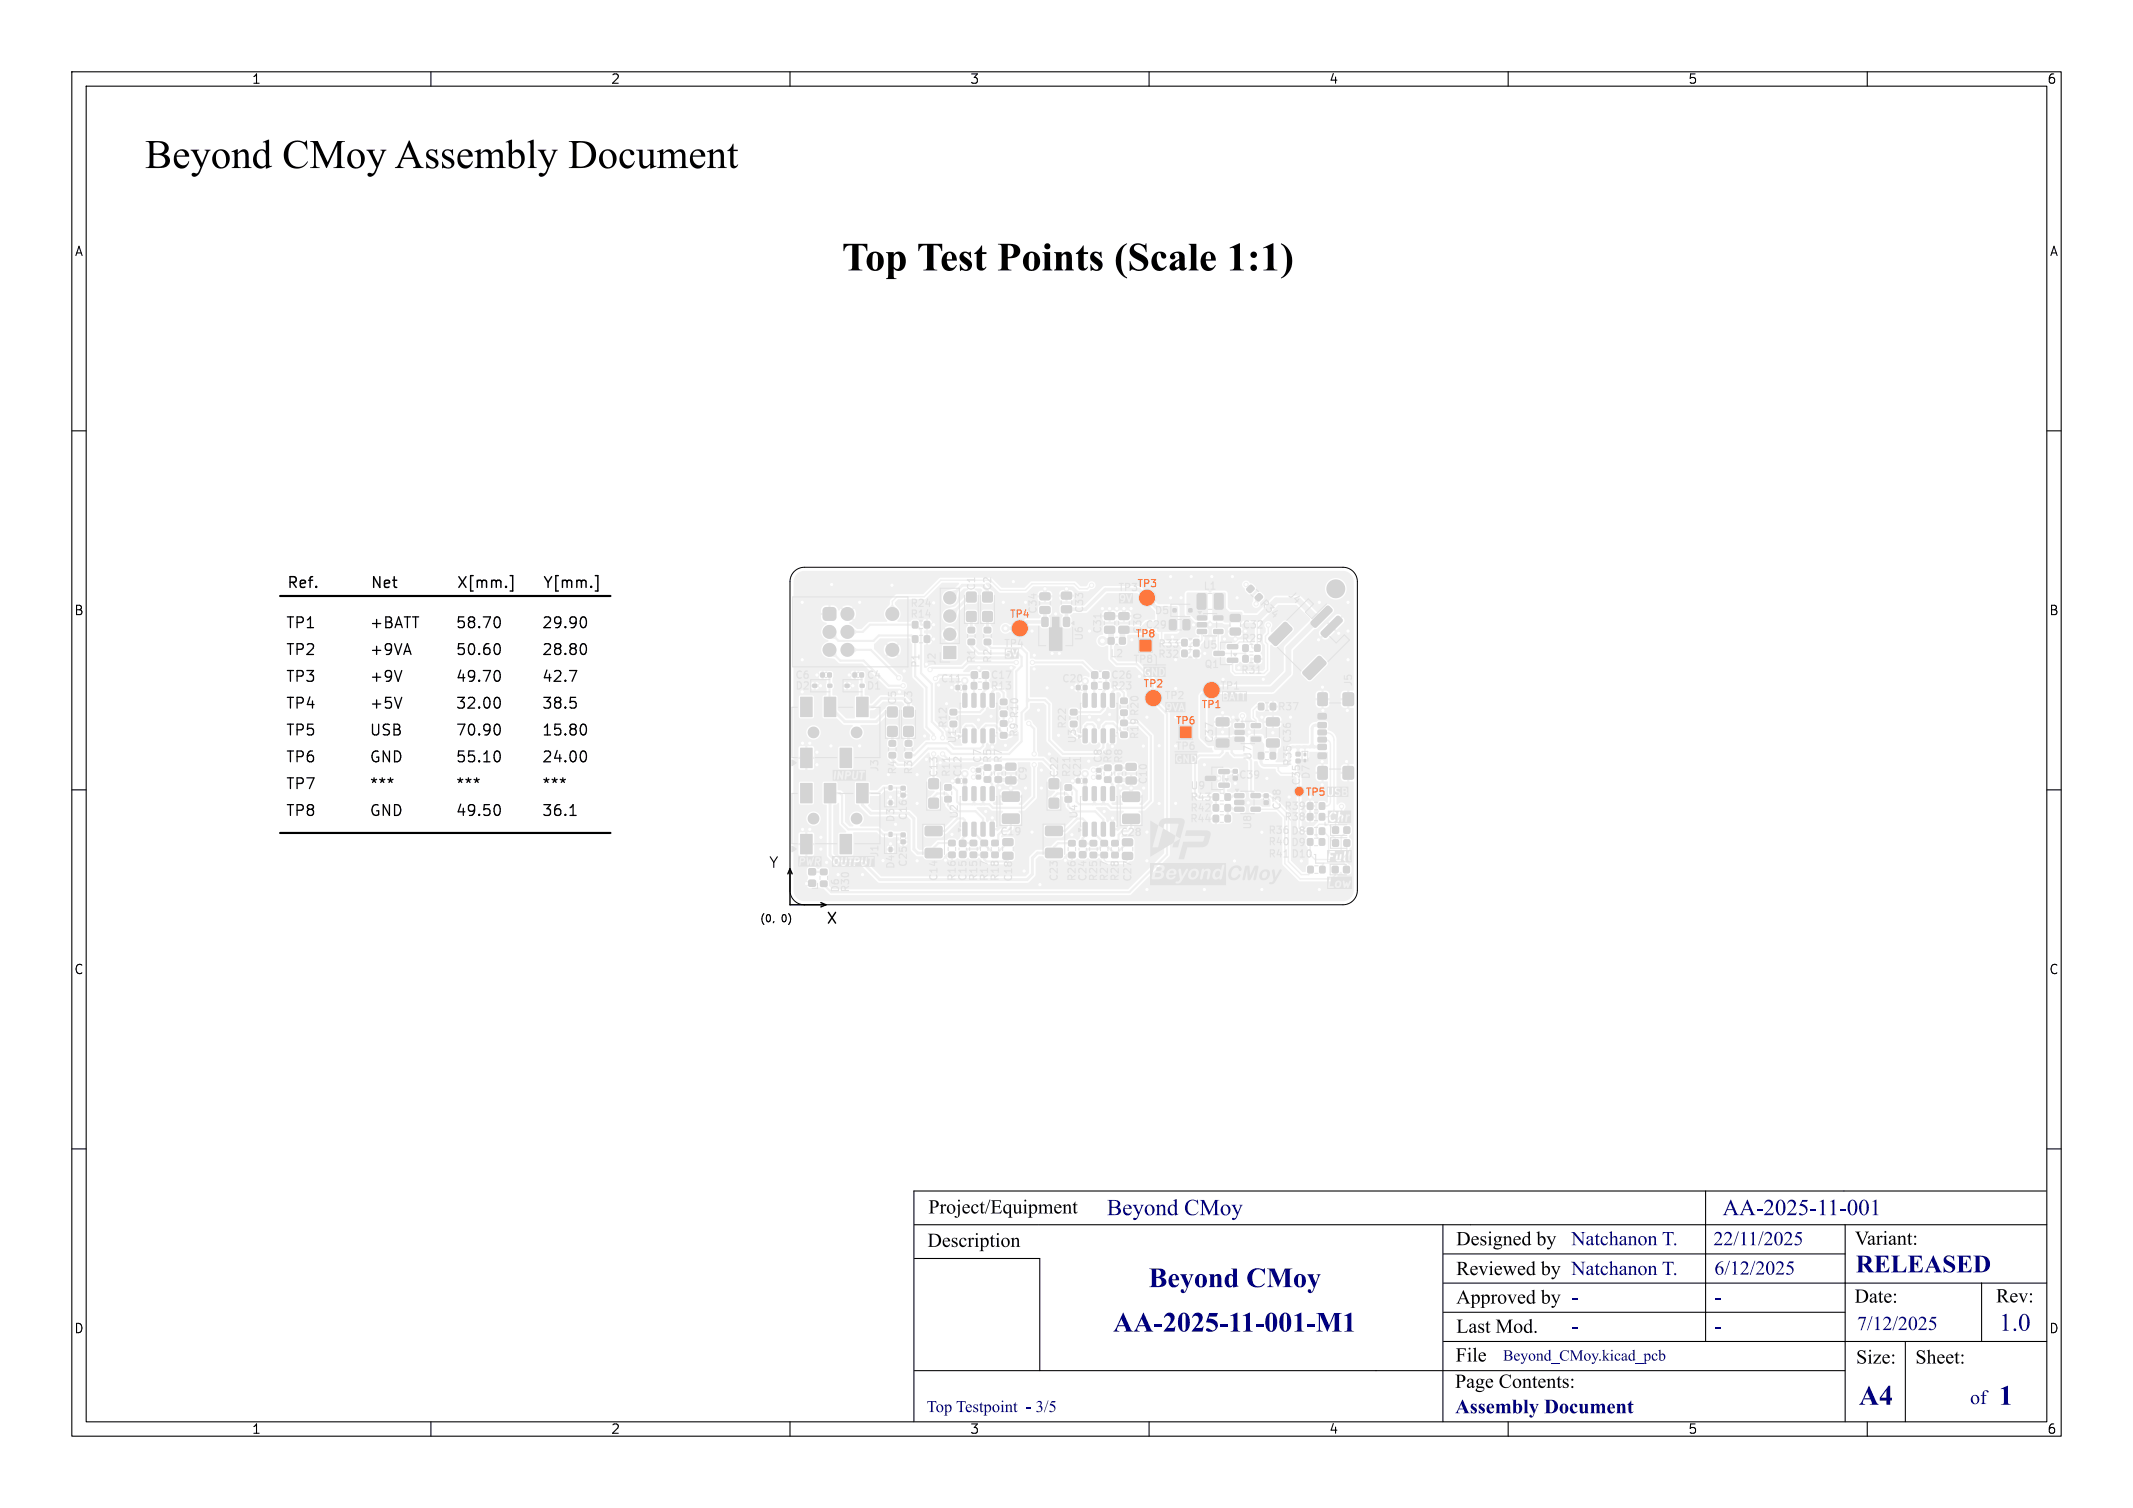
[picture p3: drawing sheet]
<svg xmlns="http://www.w3.org/2000/svg" width="297mm" height="210mm" viewBox="0 0 297 210" stroke-linecap="round" stroke-linejoin="round" font-family="sans-serif">
<defs><g id="words">
<text font-size="5.7" x="20.2" y="24.9">BeyondCMoy AssemblyDocument</text>
<g font-size="3.9" fill="#00007f">
<text x="159.9" y="180.3">BeyondCMoy</text>
<text x="155" y="186.4">AA-2025-11-001-M1</text>
<text x="258.8" y="196.6">A4</text>
<text x="278.3" y="196.6">1</text>
</g>
<g font-size="3.5" fill="#00007f">
<text x="258.4" y="178.1">RELEASED</text>
<text x="278.4" y="186.2">1.0</text>
</g>
<g font-size="3.2" fill="#00007f">
<text x="154.1" y="170.1">BeyondCMoy</text>
<text x="239.9" y="170.1">AA-2025-11-001</text>
</g>
<g font-size="2.8">
<text x="129.3" y="169.7">Project/Equipment</text>
<text x="129.1" y="174.4">Description</text>
<text x="202.8" y="178.3">Reviewedby NatchanonT.</text>
<text x="202.8" y="174.1">Designedby</text>
<text x="258.3" y="174.1">Variant:</text>
<text x="258.2" y="182.1">Date:</text>
<text x="277.9" y="182.1">Rev:</text>
<text x="202.7" y="190.3">File</text>
<text x="202.8" y="186.3">LastMod.</text>
<text x="258.5" y="190.6">Size:</text>
<text x="266.7" y="190.6">Sheet:</text>
<text x="202.6" y="194">PageContents:</text>
</g>
<g font-size="2.8" fill="#00007f">
<text x="218.8" y="174.1">NatchanonT.</text>
<text x="238.6" y="174.1">22/11/2025</text>
<text x="238.7" y="178.2">6/12/2025</text>
<text x="202.8" y="182.3">Approvedby -</text>
<text x="258.6" y="185.9">7/12/2025</text>
<text x="202.6" y="197.5">AssemblyDocument</text>
<text x="274.3" y="196.2">of</text>
</g>
<text font-size="2.3" fill="#00007f" x="129" y="197.2">TopTestpoint- 3/5</text>
<text font-size="2.2" fill="#00007f" x="209.3" y="190">Beyond_CMoy.kicad_pcb</text>
<g font-size="2.1">
<text x="39.9" y="82">Ref. Net X[mm.] Y[mm.]</text>
<text x="39.7" y="87.6">TP1 +BATT 58.70 29.90</text>
<text x="39.7" y="91.3">TP2 +9VA 50.60 28.80</text>
<text x="39.7" y="95.1">TP3 +9V 49.70 42.7</text>
<text x="39.7" y="98.8">TP4 +5V 32.00 38.5</text>
<text x="39.7" y="106.3">TP6 GND 55.10 24.00</text>
<text x="39.7" y="102.5">TP5 USB 70.90 15.80</text>
<text x="39.7" y="113.8">TP8 GND 49.50 36.1</text>
<text x="39.7" y="110">TP7 *** ***</text>
<text x="107" y="121">Y</text>
<text x="115" y="128.8">X</text>
</g>
<g font-size="1.8">
<text x="35" y="11.9">1</text>
<text x="85" y="11.9">2</text>
<text x="135" y="11.9">3</text>
<text x="185" y="11.9">4</text>
<text x="235" y="11.9">5</text>
<text x="285" y="11.9">6</text>
<text x="10.3" y="35.9">A</text>
<text x="285.4" y="35.9">A</text>
<text x="10.3" y="85.9">B</text>
<text x="285.3" y="85.9">B</text>
<text x="10.3" y="135.9">C</text>
<text x="285.3" y="135.9">C</text>
<text x="10.3" y="185.9">D</text>
<text x="285.3" y="185.9">D</text>
<text x="35" y="199.9">1</text>
<text x="85" y="199.9">2</text>
<text x="135" y="199.9">3</text>
<text x="185" y="199.9">4</text>
<text x="235" y="199.9">5</text>
<text x="285" y="199.9">6</text>
</g>
<g font-size="1.4" fill="#ff7235">
<text x="158.3" y="82">TP3</text>
<text x="140.5" y="86.2">TP4</text>
<text x="158" y="89">TP8</text>
<text x="159.1" y="95.9">TP2</text>
<text x="163.6" y="101.1">TP6</text>
<text x="167.2" y="98.8">TP1</text>
<text x="181.7" y="111">TP5</text>
</g>
<g font-size="1.4" fill="#e2e2e2">
<text x="159.1" y="88.4" transform="rotate(-90 159.1 88.4)">C30</text>
<text x="159.4" y="87.7">C29</text>
<text x="172.8" y="89.6">R29</text>
<text x="175.2" y="84.2" transform="rotate(45 175.2 84.2)">R34</text>
<text x="130.9" y="95.2">C11</text>
<text x="147.8" y="95.2">C20</text>
<text x="167.4" y="90.5">U5</text>
<text x="169.8" y="96.2">TP1</text>
<text x="150.7" y="108.3" transform="rotate(-90 150.7 108.3)">C21</text>
<text x="172.4" y="108.6">C39</text>
<text x="181.2" y="109.5" transform="rotate(-90 181.2 109.5)">C35</text>
<text x="139.2" y="116.5">C19</text>
</g>
<g font-size="1.4">
<text x="105.8" y="128.5">(0,</text>
<text x="108.9" y="128.5">0)</text>
</g>
</g></defs>
<g fill="#f0f0f0" stroke="#f0f0f0" stroke-width=".14">
<path d="M180.5 104.8h.5v.5h-.5z"/>
<path d="M180.5 105.7h.5v.5h-.5z"/>
<path d="M166.2 90.6h.7v.8h-.7z"/>
<path d="M164.6 90.6h.7v.8h-.7z"/>
<path d="M151.8 117.1h.9v.7h-.9z"/>
<path d="M151.8 118.7h.9v.7h-.9z"/>
<path d="M183.7 113.3h.7v.9h-.7z"/>
<path d="M182.1 113.3h.7v.9h-.7z"/>
<path d="M139.3 97.4h.9v.7h-.9z"/>
<path d="M139.3 99.1h.9v.6h-.9z"/>
<path d="M174.7 91.3h.7v.9h-.7z"/>
<path d="M173.1 91.3h.7v.9h-.7z"/>
<path d="M134.6 85.2l.2-.1 1.1 .1v.2v1.1l-.2 .1-1.1-.1v-.2z"/>
<path d="M134.6 82.5l.2-.1 1.1 .1v.2v1.1l-.2 .1-1.1-.1v-.2z"/>
<path d="M183.7 111.8h.7v.9h-.7z"/>
<path d="M182.1 111.8h.7v.9h-.7z"/>
<path d="M133.6 117.1h.9v.7h-.9z"/>
<path d="M133.6 118.6h.9v.8h-.9z"/>
<path d="M138.6 106.6h.8v.6h-.8z"/>
<path d="M138.6 108.2h.8v.7h-.8z"/>
<path d="M155.3 106.6h.9v.7h-.9z"/>
<path d="M155.3 108.2h.9v.7h-.9z"/>
<path d="M169 112.1h.6v.8h-.6z"/>
<path d="M170.6 112.1h.7v.8h-.7z"/>
<path d="M153.6 93.6h.8v.8h-.8z"/>
<path d="M152 93.6h.8v.8h-.8z"/>
<path d="M134.1 95.5h.5v.5h-.5z"/>
<path d="M133.1 95.5h.5v.5h-.5z"/>
<path d="M148.3 109.3h.9v.7h-.9z"/>
<path d="M148.3 111h.9v.7h-.9z"/>
<path d="M139.3 102.1h.9v.6h-.9z"/>
<path d="M139.3 100.4h.9v.7h-.9z"/>
<path d="M115.3 93.7h.4v.6h-.4z"/>
<path d="M114.3 93.7h.5v.6h-.5z"/>
<path d="M175.2 82.7h.3l.3 .4-.6 .6-.5-.5z"/>
<path d="M173.6 81.9l.6-.4 .5 .5-.6 .6-.5-.4z"/>
<path d="M156.1 102h.8v.7h-.8z"/>
<path d="M156.1 100.3h.8v.7h-.8z"/>
<path d="M150.8 108.5h.5v.5h-.5z"/>
<path d="M149.9 108.5h.5v.5h-.5z"/>
<path d="M146.1 111.2l.2-.1 1.1 .1v.2v1.1l-.2 .1-1.1-.1v-.2z"/>
<path d="M146.1 108.5l.2-.1 1.1 .1v.2v1.1l-.2 .1-1.1-.1v-.2z"/>
<path d="M131.6 109.3h.8v.7h-.8z"/>
<path d="M131.6 111h.8v.6h-.8z"/>
<path d="M166.2 89.1h.7v.8h-.7z"/>
<path d="M164.6 89.1h.7v.8h-.7z"/>
<path d="M182.1 115.3h.7v.9h-.7z"/>
<path d="M183.7 115.3h.7v.9h-.7z"/>
<path d="M114.3 121.1h.8v.7h-.8z"/>
<path d="M114.3 122.7h.8v.7h-.8z"/>
<path d="M169.7 109.1h1.4l.1 .5-.2 .1-1.2-.1-.1-.1z"/>
<path d="M169.7 107.2h1.4l.1 .5-.2 .1-1.2-.1-.1-.1z"/>
<path d="M167.9 108.1h1.3l.1 .5-.2 .1h-1.2l-.1-.1z"/>
<path d="M171.9 110.5h1.2l.1 .5-.1 .1h-1.1l-.1-.1z"/>
<path d="M171.9 111.5h1.2l.1 .5-.1 .1-1.1-.1-.1-.1z"/>
<path d="M171.9 112.4h1.2l.1 .5-.1 .1h-1.1l-.1-.1z"/>
<path d="M174.2 112.4h1.2l.1 .5-.2 .1h-1l-.1-.1z"/>
<path d="M174.2 110.5h1.2l.1 .5-.2 .1h-1l-.1-.1z"/>
<path d="M185.6 117h.7v.8h-.7z"/>
<path d="M187.2 117h.7v.8h-.7z"/>
<path d="M112.6 122.6h.9v.8h-.9z"/>
<path d="M112.6 121h.9v.8h-.9z"/>
<path d="M148.1 86h.6l.2 .1v.9l-.1 .2-.5 .1-.2-.2z"/>
<path d="M146.6 86h.8v1.4h.5v3.2h-1.8v-3.2h.5z"/>
<path d="M145.1 86h.6l.2 .1v.9l-.1 .2-.5 .1-.2-.2z"/>
<path d="M175.3 98h.6v.8h-.6z"/>
<path d="M176.9 98h.7v.8h-.7z"/>
<path d="M176 110.6h.6v.5h-.6z"/>
<path d="M176 111.5h.6v.5h-.6z"/>
<path d="M156.4 113.4h2.1l.2 .2v1l-.3 .1h-1.9l-.2-.2z"/>
<path d="M156.4 110.4l2.1-.1 .2 .2v1l-.3 .1h-1.9l-.2-.2z"/>
<path d="M170.9 91.7h1.4l.1 .5-.2 .1-1.2-.1-.1-.1z"/>
<path d="M170.9 89.8h1.4l.1 .5-.2 .1-1.2-.1-.1-.1z"/>
<path d="M169.1 90.7h1.3l.1 .5-.2 .1h-1.2l-.1-.1z"/>
<path d="M153.8 106.6h.9v.7h-.9z"/>
<path d="M153.8 108.2h.9v.7h-.9z"/>
<path d="M134.1 101.5h.4l.1 .1v1.7v.1h-.5z"/>
<path d="M135.4 101.5h.4l.1 .1v1.7l-.1 .1h-.5z"/>
<path d="M136.6 101.5h.4l.2 .1v1.7l-.1 .1h-.5z"/>
<path d="M137.9 101.5h.4l.1 .1 .1 1.7-.1 .1h-.5z"/>
<path d="M137.9 96.6h.4h.1l.1 1.8-.1 .1-.5-.1z"/>
<path d="M136.6 96.6h.4h.2v1.8l-.1 .1-.5-.1z"/>
<path d="M135.4 96.6h.4h.1v1.8l-.1 .1-.5-.1z"/>
<path d="M134.1 96.6h.4h.1v1.8v.1l-.5-.1z"/>
<path d="M145.6 115.1h2.2l.1 .2v.9l-.2 .2h-2l-.1-.3z"/>
<path d="M145.6 118.2l2.2-.1 .1 .3v.9l-.2 .2-2-.1-.1-.2z"/>
<path d="M156.8 106.4l1.3-.1 .1 .3v.5l-.2 .2h-1.1l-.1-.2z"/>
<path d="M156.8 108.3l1.3-.1 .1 .3v.5l-.2 .2h-1.1l-.1-.2z"/>
<path d="M173.1 89.8h.7v.9h-.7z"/>
<path d="M174.7 89.8h.7v.9h-.7z"/>
<path d="M171.7 108.1h.6v.5h-.6z"/>
<path d="M171.7 107.2h.6v.5h-.6z"/>
<path d="M123.8 118h.4v.6h-.4z"/>
<path d="M123.8 115.9h.4v.6h-.4z"/>
<path d="M123.8 103.2h.9v.7h-.9z"/>
<path d="M123.8 104.8h.9v.7h-.9z"/>
<path d="M144.8 84.5h1.3l.1 .2v.6l-.2 .2-1.1-.1-.1-.2z"/>
<path d="M144.8 82.6h1.3l.1 .2v.6l-.2 .2-1.1-.1-.1-.2z"/>
<path d="M132.1 117.1h.9v.6h-.9z"/>
<path d="M132.1 118.7h.9v.7h-.9z"/>
<path d="M156.1 97.3h.8v.6h-.8z"/>
<path d="M156.1 98.9h.8v.7h-.8z"/>
<path d="M131.4 90h1.7v1.7h-1.7z"/>
<path d="M123.6 101.2l.2-.1 1.1 .1v.2v1.1l-.2 .1-1.1-.1v-.2z"/>
<path d="M123.6 98.5l.2-.1 1.1 .1v.2v1.1l-.2 .1-1.1-.1v-.2z"/>
<path d="M172 100.8h1.2l.1 .5-.2 .1-1.1-.1-.1-.1z"/>
<path d="M172 101.7h1.2l.1 .5-.2 .1h-1.1l-.1-.1z"/>
<path d="M172 102.7h1.2l.1 .5-.2 .1-1.1-.1-.1-.1z"/>
<path d="M174.3 102.7h1.1l.1 .5-.1 .1-1.1-.1-.1-.1z"/>
<path d="M174.3 100.8h1.1l.1 .5-.1 .1-1.1-.1-.1-.1z"/>
<path d="M170.6 113.6h.7v.8h-.7z"/>
<path d="M169 113.6h.6v.8h-.6z"/>
<path d="M136.9 85.2l.2-.1 1 .1 .1 .2-.1 1.1-.2 .1-1-.1-.1-.2z"/>
<path d="M136.9 82.5l.2-.1 1 .1 .1 .2-.1 1.1-.2 .1-1-.1-.1-.2z"/>
<path d="M134.8 87.4h.9v.7h-.9z"/>
<path d="M134.8 89.1h.9v.6h-.9z"/>
<path d="M164.3 101.3h1.6v1.5h-1.6z"/>
<path d="M128.9 115.1h2.1l.2 .2v.9l-.3 .2h-1.9l-.2-.3z"/>
<path d="M128.9 118.2h2.1l.2 .2v.9l-.3 .2h-1.9l-.2-.3z"/>
<path d="M181.6 104.9h.2v.4l-.2-.1z"/>
<path d="M181.6 105.8h.2v.3h-.2z"/>
<path d="M134.1 108.5h.5v.5h-.5z"/>
<path d="M133.2 108.5h.4v.5h-.4z"/>
<path d="M149.1 100.5h.8v.7h-.8z"/>
<path d="M149.1 98.8h.8v.7h-.8z"/>
<path d="M127.1 88.6h.7v.8h-.7z"/>
<path d="M128.7 88.6h.7v.8h-.7z"/>
<path d="M169.1 82.7h1l.2 .1v1.8l-.1 .2-.9 .1-.2-.2z"/>
<path d="M166.7 82.7h1l.2 .1v1.8l-.1 .2-.9 .1-.2-.2z"/>
<path d="M111.5 116.2h1.6v2.7h-1.6z"/>
<path d="M117 116.2h1.6v2.7h-1.6z"/>
<path d="M114.8 109.1h1.6v2.7h-1.6z"/>
<path d="M119.3 109.1h1.6v2.7h-1.6z"/>
<path d="M111.5 109.1h1.6v2.7h-1.6z"/>
<path d="M150.8 114.5h.4l.2 .1v1.7l-.1 .1h-.5z"/>
<path d="M152.1 114.5h.4l.2 .1v1.7l-.1 .1h-.5z"/>
<path d="M153.4 114.5h.4l.1 .1v1.7l-.1 .1h-.5z"/>
<path d="M154.6 114.5h.5l.1 .1v1.7l-.1 .1h-.5z"/>
<path d="M154.6 109.6h.5h.1v1.8l-.1 .1-.5-.1z"/>
<path d="M153.4 109.6h.4h.1v1.8l-.1 .1-.5-.1z"/>
<path d="M152.1 109.6h.4h.2v1.8l-.1 .1-.5-.1z"/>
<path d="M150.8 109.6h.4h.2v1.8l-.1 .1-.5-.1z"/>
<path d="M156.3 118.8l1.3-.1 .1 .3v.5l-.2 .2h-1.1l-.1-.2z"/>
<path d="M156.3 116.9l1.3-.1 .1 .3v.5l-.2 .2h-1.1l-.1-.2z"/>
<path d="M150.8 101.5h.4l.2 .1v1.7l-.1 .1h-.5z"/>
<path d="M152.1 101.5h.4l.2 .1v1.7l-.1 .1h-.5z"/>
<path d="M153.4 101.5h.4l.1 .1v1.7l-.1 .1h-.5z"/>
<path d="M154.6 101.5h.5l.1 .1v1.7l-.1 .1h-.5z"/>
<path d="M154.6 96.6h.5h.1v1.8l-.1 .1-.5-.1z"/>
<path d="M153.4 96.6h.4h.1v1.8l-.1 .1-.5-.1z"/>
<path d="M152.1 96.6h.4h.2v1.8l-.1 .1-.5-.1z"/>
<path d="M150.8 96.6h.4h.2v1.8l-.1 .1-.5-.1z"/>
<path d="M155.8 87.3l1.3-.1 .1 .3v.5l-.2 .2h-1.1l-.1-.2z"/>
<path d="M155.8 85.4l1.3-.1 .1 .3v.5l-.2 .2h-1.1l-.1-.2z"/>
<path d="M139.7 118.7h1.2l.2 .2v.6l-.3 .2h-1l-.2-.3z"/>
<path d="M139.7 116.8h1.2l.2 .2v.6l-.3 .2h-1l-.2-.3z"/>
<path d="M125.9 101.2l.2-.1 1 .1 .1 .2-.1 1.1-.2 .1-1-.1-.1-.2z"/>
<path d="M125.9 98.5l.2-.1 1 .1 .1 .2-.1 1.1-.2 .1-1-.1-.1-.2z"/>
<path d="M183.7 116.8h.7v.9h-.7z"/>
<path d="M182.1 116.8h.7v.9h-.7z"/>
<path d="M113.2 95.3h.5v.4h-.5z"/>
<path d="M115.3 95.3h.5v.4h-.5z"/>
<path d="M119.7 93.7h.5v.6h-.5z"/>
<path d="M118.8 93.7h.5v.6h-.5z"/>
<path d="M136 108h.5v.5h-.5z"/>
<path d="M136 107h.5v.5h-.5z"/>
<path d="M153.8 87.3l1.3-.1 .1 .3v.5l-.2 .2h-1.1l-.1-.2z"/>
<path d="M153.8 85.4l1.3-.1 .1 .3v.5l-.2 .2h-1.1l-.1-.2z"/>
<path d="M132.3 100.5h.9v.7h-.9z"/>
<path d="M132.3 98.8h.9v.7h-.9z"/>
<path d="M117.7 95.3h.5v.4h-.5z"/>
<path d="M119.8 95.3h.5v.4h-.5z"/>
<path d="M137.1 87.4h.8v.7h-.8z"/>
<path d="M137.1 89.1h.8v.6h-.8z"/>
<path d="M129.4 111.2l.2-.1 1 .1 .1 .2-.1 1.1-.2 .1-1-.1-.1-.2z"/>
<path d="M129.4 108.5l.2-.1 1 .1 .1 .2-.1 1.1-.2 .1-1-.1-.1-.2z"/>
<path d="M185.5 120.7h.8v.8h-.8z"/>
<path d="M187.1 120.7h.8v.8h-.8z"/>
<path d="M169.4 103l1.6-.1 .1 .3v.7l-.2 .2-1.4-.1-.2-.2z"/>
<path d="M169.4 100h1.6l.1 .2v.7l-.2 .2h-1.4l-.2-.2z"/>
<path d="M169 110.6h.6v.8h-.6z"/>
<path d="M170.6 110.6h.7v.8h-.7z"/>
<path d="M184.7 84.5l.2-.1 .2 .1 .4 .4v.2l-2.2 2.2h-.3l-.4-.4-.1-.2z"/>
<path d="M186.1 85.9l.2-.1 .2 .1 .4 .4v.2l-2.2 2.2-.3 .1-.4-.4v-.3z"/>
<path d="M178.8 86.7h.2h.1l.7 .7 .1 .3-2.1 2.1-.3 .1-.8-.8v-.2z"/>
<path d="M181.5 93.5l2.1-2.1 .3 .1 .7 .8v.2l-2.2 2.1h-.2l-.7-.7-.1-.2z"/>
<path d="M158.7 89.2h1.5v1.5h-1.5z"/>
<path d="M176.4 103l1.6-.1 .1 .3v.7l-.2 .2-1.4-.1-.2-.2z"/>
<path d="M176.4 100h1.6l.1 .2v.7l-.2 .2h-1.4l-.2-.2z"/>
<path d="M136.8 93.6h.8v.8h-.8z"/>
<path d="M135.3 93.6h.8v.8h-.8z"/>
<path d="M147.8 84.4h1.3l.1 .2v.6l-.2 .2-1.1-.1-.1-.2z"/>
<path d="M147.8 82.5h1.3l.1 .2v.6l-.2 .2-1.1-.1-.1-.2z"/>
<path d="M171.3 85.6h1.3l.1 .2v.6l-.2 .2-1.1-.1-.1-.2z"/>
<path d="M171.3 87.5h1.3l.1 .2v.6l-.2 .2-1.1-.1-.1-.2z"/>
<path d="M140.1 106.3h1.2l.2 .2v.6l-.3 .2h-1l-.2-.3z"/>
<path d="M140.1 108.2h1.2l.2 .2v.6l-.3 .2h-1l-.2-.3z"/>
<path d="M138.1 117.1h.9v.6h-.9z"/>
<path d="M138.1 118.7h.9v.7h-.9z"/>
<path d="M134.1 114.5h.4l.1 .1v1.7v.1h-.5z"/>
<path d="M135.4 114.5h.4l.1 .1v1.7l-.1 .1h-.5z"/>
<path d="M136.6 114.5h.4l.2 .1v1.7l-.1 .1h-.5z"/>
<path d="M137.9 114.5h.4l.1 .1 .1 1.7-.1 .1h-.5z"/>
<path d="M137.9 109.6h.4h.1l.1 1.8-.1 .1-.5-.1z"/>
<path d="M136.6 109.6h.4h.2v1.8l-.1 .1-.5-.1z"/>
<path d="M135.4 109.6h.4h.1v1.8l-.1 .1-.5-.1z"/>
<path d="M134.1 109.6h.4h.1v1.8v.1l-.5-.1z"/>
<path d="M125.5 116h.5v.5h-.5z"/>
<path d="M125.5 117h.5v.5h-.5z"/>
<path d="M155.9 88.8h.8v.9h-.8z"/>
<path d="M154.3 88.8h.8v.9h-.8z"/>
<path d="M163.3 84.8h.5v.4h-.5z"/>
<path d="M165.5 84.8h.5v.4h-.5z"/>
<path d="M166.7 85.8h1.2l.1 .5-.1 .1-1.1-.1-.1-.1z"/>
<path d="M166.7 86.7h1.2l.1 .5-.1 .1h-1.1l-.1-.1z"/>
<path d="M166.7 87.7h1.2l.1 .5-.1 .1-1.1-.1-.1-.1z"/>
<path d="M169 87.7h1.2l.1 .5-.2 .1-1-.1-.1-.1z"/>
<path d="M169 85.8h1.2l.1 .5-.2 .1-1-.1-.1-.1z"/>
<path d="M162.9 86.3h.7l.2 .1v1.1l-.2 .2h-.6l-.2-.1z"/>
<path d="M164.8 86.3h.7l.2 .1v1.1l-.2 .2h-.6l-.2-.1z"/>
<path d="M125.5 109.5h.5v.5h-.5z"/>
<path d="M125.5 110.5h.5v.5h-.5z"/>
<path d="M183.6 102.7h1l.1 .1v.4l-.2 .2-.9-.1-.1-.1z"/>
<path d="M183.6 100.7l1-.1 .1 .2v.4l-.2 .2-.9-.1-.1-.1z"/>
<path d="M183.6 99.4h1l.1 .2v.4l-.2 .2-.9-.1-.1-.1z"/>
<path d="M183.6 101.7h1l.1 .1v.4l-.2 .2-.9-.1-.1-.1z"/>
<path d="M183.6 103.7h1l.1 .1v.5l-.2 .1h-.9l-.1-.2z"/>
<path d="M183.6 104.9h1l.1 .2v.4l-.2 .2-.9-.1-.1-.1z"/>
<path d="M183.6 106.8l.1-.1 1.1 .1v.2v1.5h-.2h-1l-.1-.2z"/>
<path d="M187.1 106.8l.1-.1 1.2 .1 .1 .2-.1 1.5h-.2h-1.1l-.1-.2z"/>
<path d="M183.6 96.5h.1h1.1v.2v1.5l-.2 .1-1-.1-.1-.2z"/>
<path d="M187.1 96.5h.1h1.2l.1 .2-.1 1.5-.2 .1-1.1-.1-.1-.2z"/>
<path d="M139.6 113.4h2.2l.1 .2v.9l-.2 .2h-2l-.1-.3z"/>
<path d="M139.6 110.3h2.2l.1 .2v1l-.2 .1h-2l-.1-.2z"/>
<path d="M153.7 95.1h.7v.8h-.7z"/>
<path d="M152 95.1h.7v.8h-.7z"/>
<path d="M123.8 111.5h.4v.6h-.4z"/>
<path d="M123.8 109.4h.4v.6h-.4z"/>
<path d="M154.8 117.1h.9v.7h-.9z"/>
<path d="M154.8 118.7h.9v.7h-.9z"/>
<path d="M136.9 95.1h.7v.8h-.7z"/>
<path d="M135.3 95.1h.7v.8h-.7z"/>
<path d="M127.1 86.6h.7v.8h-.7z"/>
<path d="M128.7 86.6h.7v.8h-.7z"/>
<path d="M175.2 104.8h.7v.9h-.7z"/>
<path d="M176.9 104.8h.7v.9h-.7z"/>
<path d="M148.8 117.1h.9v.7h-.9z"/>
<path d="M148.8 118.7h.9v.7h-.9z"/>
<path d="M152.7 108h.6v.5h-.6z"/>
<path d="M152.7 107h.6v.5h-.6z"/>
<path d="M114.7 84.7l.4-.1h.9l.3 .1 .1 .4v.9l-.1 .3-.4 .1h-.9l-.3-.1-.1-.3v-1z"/>
<path d="M150.3 117.1h.9v.8h-.9z"/>
<path d="M150.3 118.6h.9v.8h-.9z"/>
<path d="M135.1 117.1h.9v.6h-.9z"/>
<path d="M135.1 118.7h.9v.7h-.9z"/>
<path d="M182.1 120.7h.7v.8h-.7z"/>
<path d="M183.8 120.7h.7v.8h-.7z"/>
<path d="M136.6 118.7h.9v.7h-.9z"/>
<path d="M136.6 117.1h.9v.6h-.9z"/>
<path d="M137.1 106.6h.8v.6h-.8z"/>
<path d="M137.1 108.2h.8v.7h-.8z"/>
<path d="M150.9 95.5h.4v.5h-.4z"/>
<path d="M149.9 95.5h.5v.5h-.5z"/>
<path d="M185.6 115.2h.7v.8h-.7z"/>
<path d="M187.2 115.2h.7v.8h-.7z"/>
<path d="M126.1 103.2h.8v.7h-.8z"/>
<path d="M126.1 104.8h.8v.7h-.8z"/>
<path d="M153.3 118.7h.9v.7h-.9z"/>
<path d="M153.3 117.1h.9v.7h-.9z"/>
<path d="M111.5 104.2h1.6v2.7h-1.6z"/>
<path d="M117 104.2h1.6v2.7h-1.6z"/>
<path d="M114.8 97.1h1.6v2.7h-1.6z"/>
<path d="M119.3 97.1h1.6v2.7h-1.6z"/>
<path d="M111.5 97.1h1.6v2.7h-1.6z"/>
<circle cx="159.7" cy="83.2" r="1"/>
<circle cx="132.2" cy="88.3" r=".85"/>
<circle cx="132.2" cy="85.8" r=".85"/>
<circle cx="132.2" cy="83.2" r=".85"/>
<circle cx="160.6" cy="97.2" r="1"/>
<circle cx="168.7" cy="96.1" r="1"/>
<circle cx="115.5" cy="88" r=".9"/>
<circle cx="115.5" cy="90.5" r=".9"/>
<circle cx="118" cy="85.5" r=".9"/>
<circle cx="118" cy="88" r=".9"/>
<circle cx="118" cy="90.5" r=".9"/>
<circle cx="124.2" cy="85.5" r=".9"/>
<circle cx="124.2" cy="90.5" r=".9"/>
<circle cx="142" cy="87.5" r="1"/>
<circle cx="180.9" cy="110.2" r=".5"/>
<circle cx="175.9" cy="94.6" r=".3"/>
<circle cx="159.7" cy="115.9" r=".3"/>
<circle cx="144" cy="93.2" r=".3"/>
<circle cx="153.8" cy="113" r=".3"/>
<circle cx="148.3" cy="119.8" r=".3"/>
<circle cx="145" cy="107.2" r=".3"/>
<circle cx="112.8" cy="115.5" r=".3"/>
<circle cx="124.2" cy="81.5" r=".3"/>
<circle cx="163.7" cy="103.9" r=".3"/>
<circle cx="171.6" cy="80.3" r=".3"/>
<circle cx="120.1" cy="121.8" r=".3"/>
<circle cx="187.7" cy="91.9" r=".3"/>
<circle cx="171.9" cy="119.9" r=".3"/>
<circle cx="157.6" cy="89.1" r=".3"/>
<circle cx="145.8" cy="95.8" r=".3"/>
<circle cx="167.7" cy="106.5" r=".3"/>
<circle cx="154.9" cy="104" r=".35"/>
<circle cx="158.6" cy="94.2" r=".3"/>
<circle cx="113.8" cy="104.7" r=".3"/>
<circle cx="132.6" cy="108.8" r=".3"/>
<circle cx="172.5" cy="93" r=".3"/>
<circle cx="183.7" cy="83.9" r=".3"/>
<circle cx="144.8" cy="123.2" r=".3"/>
<circle cx="152.2" cy="108.2" r=".3"/>
<circle cx="148.5" cy="82" r=".3"/>
<circle cx="125.1" cy="110.8" r=".3"/>
<circle cx="124" cy="111" r=".3"/>
<circle cx="184.1" cy="109.3" r=".3"/>
<circle cx="129" cy="105.7" r=".3"/>
<circle cx="156.5" cy="84.8" r=".3"/>
<circle cx="170.5" cy="89" r=".3"/>
<circle cx="142.8" cy="83.9" r=".3"/>
<circle cx="185.6" cy="116.8" r=".3"/>
<circle cx="146.5" cy="91" r=".3"/>
<circle cx="154.5" cy="99.5" r=".3"/>
<circle cx="159.7" cy="123.9" r=".3"/>
<circle cx="118.8" cy="95.5" r=".3"/>
<circle cx="113.8" cy="106.5" r=".3"/>
<circle cx="170.3" cy="94.6" r=".3"/>
<circle cx="141.1" cy="81" r=".3"/>
<circle cx="111.8" cy="115.5" r=".3"/>
<circle cx="130" cy="89" r=".3"/>
<circle cx="139.7" cy="83.9" r=".3"/>
<circle cx="136.2" cy="100.2" r=".3"/>
<circle cx="131.6" cy="119.8" r=".3"/>
<circle cx="130" cy="87" r=".3"/>
<circle cx="135.5" cy="108.2" r=".3"/>
<circle cx="163" cy="83.3" r=".3"/>
<circle cx="159.2" cy="103.9" r=".3"/>
<circle cx="127.7" cy="107.9" r=".3"/>
<circle cx="151.6" cy="106" r=".3"/>
<circle cx="169.7" cy="108.4" r=".3"/>
<circle cx="163" cy="80.3" r=".3"/>
<circle cx="114.3" cy="118.2" r=".3"/>
<circle cx="145" cy="109.8" r=".3"/>
<circle cx="115.1" cy="120.1" r=".3"/>
<circle cx="149.2" cy="116.2" r=".3"/>
<circle cx="173.4" cy="87.9" r=".3"/>
<circle cx="175.7" cy="99.9" r=".3"/>
<circle cx="187.7" cy="83.9" r=".3"/>
<circle cx="173.8" cy="111.8" r=".3"/>
<circle cx="143.7" cy="87.9" r=".3"/>
<circle cx="140" cy="103.8" r=".3"/>
<circle cx="187.6" cy="99" r=".3"/>
<circle cx="132.5" cy="95.8" r=".35"/>
<circle cx="149.3" cy="108.7" r=".3"/>
<circle cx="157.5" cy="109.8" r=".35"/>
<circle cx="175.7" cy="123.9" r=".3"/>
<circle cx="163.7" cy="111.9" r=".3"/>
<circle cx="170.2" cy="102" r=".3"/>
<circle cx="111.7" cy="96.4" r=".3"/>
<circle cx="111.8" cy="103.5" r=".3"/>
<circle cx="119.7" cy="83.9" r=".3"/>
<circle cx="184.1" cy="95.7" r=".3"/>
<circle cx="112.3" cy="123.1" r=".3"/>
<circle cx="173.9" cy="102" r=".3"/>
<circle cx="140.8" cy="93" r=".3"/>
<circle cx="163.7" cy="91.9" r=".3"/>
<circle cx="161.4" cy="111.9" r=".3"/>
<circle cx="118.2" cy="94" r=".3"/>
<circle cx="140.8" cy="109.8" r=".35"/>
<circle cx="115.8" cy="81.4" r=".3"/>
<circle cx="138.2" cy="113.9" r=".35"/>
<circle cx="137.2" cy="113" r=".3"/>
<circle cx="156" cy="109.8" r=".35"/>
<circle cx="183.7" cy="123.9" r=".3"/>
<circle cx="142.6" cy="121.3" r=".3"/>
<circle cx="170.2" cy="99.2" r=".3"/>
<circle cx="125.2" cy="96.4" r=".3"/>
<circle cx="146.1" cy="105" r=".3"/>
<circle cx="139.2" cy="109.7" r=".35"/>
<circle cx="111.7" cy="83.9" r=".3"/>
<circle cx="114.2" cy="95.5" r=".3"/>
<circle cx="184.1" cy="106.1" r=".3"/>
<circle cx="168.5" cy="87" r=".3"/>
<circle cx="132.5" cy="116.2" r=".3"/>
<circle cx="142.8" cy="109.8" r=".3"/>
<circle cx="168.7" cy="80.3" r=".3"/>
<circle cx="112.8" cy="103.5" r=".3"/>
<circle cx="171.7" cy="99.9" r=".3"/>
<circle cx="138" cy="99.8" r=".3"/>
<circle cx="157.5" cy="84.8" r=".3"/>
<circle cx="164.5" cy="83.3" r=".3"/>
<circle cx="113.8" cy="94" r=".3"/>
<circle cx="166.2" cy="87" r=".3"/>
<circle cx="127.7" cy="119.9" r=".3"/>
<circle cx="184.2" cy="99" r=".3"/>
<circle cx="183.6" cy="89.1" r=".3"/>
<circle cx="153.5" cy="84.8" r=".3"/>
<circle cx="175.7" cy="115.9" r=".3"/>
<circle cx="125.9" cy="93.4" r=".3"/>
<circle cx="154.5" cy="84.8" r=".3"/>
<circle cx="130.7" cy="95.4" r=".3"/>
<circle cx="163.7" cy="95.9" r=".3"/>
<circle cx="130" cy="84" r=".3"/>
<circle cx="172.3" cy="83.3" r=".3"/>
<circle cx="161.4" cy="103.8" r=".3"/>
<circle cx="114.3" cy="116.6" r=".3"/>
<circle cx="127.7" cy="111.9" r=".3"/>
<circle cx="144.6" cy="98.9" r=".3"/>
<circle cx="136.3" cy="93" r=".3"/>
<circle cx="119.7" cy="103.9" r=".3"/>
<circle cx="131.8" cy="98" r=".3"/>
<circle cx="149.2" cy="95.8" r=".35"/>
<circle cx="168.6" cy="89" r=".3"/>
<circle cx="151.7" cy="99.9" r=".3"/>
<circle cx="172" cy="89" r=".3"/>
<circle cx="151.7" cy="87.9" r=".3"/>
<circle cx="115.7" cy="103.9" r=".3"/>
<circle cx="159.7" cy="119.9" r=".3"/>
<circle cx="124.7" cy="114.8" r=".3"/>
<circle cx="144" cy="91.3" r=".3"/>
<circle cx="131.8" cy="101.5" r=".3"/>
<circle cx="159.7" cy="99.9" r=".3"/>
<circle cx="116.7" cy="121.8" r=".3"/>
<circle cx="163.2" cy="88.7" r=".3"/>
<circle cx="155.5" cy="84.8" r=".3"/>
<circle cx="125.1" cy="117.2" r=".3"/>
<circle cx="143.7" cy="115.9" r=".3"/>
<circle cx="128.8" cy="102.5" r=".3"/>
<circle cx="122.9" cy="119.8" r=".3"/>
<circle cx="153" cy="100.2" r=".3"/>
<circle cx="186.4" cy="88.2" r=".3"/>
<circle cx="147.4" cy="102.4" r=".3"/>
<circle cx="165.9" cy="80.3" r=".3"/>
<circle cx="147.5" cy="91" r=".3"/>
<circle cx="172" cy="109.1" r=".3"/>
<circle cx="124" cy="117.5" r=".3"/>
<circle cx="187.5" cy="106.1" r=".3"/>
<circle cx="111.7" cy="91.9" r=".3"/>
<circle cx="123.7" cy="107.9" r=".3"/>
<circle cx="163.7" cy="99.9" r=".3"/>
<circle cx="177.2" cy="102.1" r=".3"/>
<circle cx="129" cy="92.5" r=".3"/>
<circle cx="181.2" cy="119.9" r=".3"/>
<circle cx="167.7" cy="123.9" r=".3"/>
<circle cx="130.9" cy="106.2" r=".3"/>
<circle cx="179.5" cy="111" r=".3"/>
<circle cx="179.7" cy="99.9" r=".3"/>
<circle cx="187.7" cy="87.9" r=".3"/>
<circle cx="154.9" cy="113.9" r=".35"/>
<circle cx="145.5" cy="82" r=".3"/>
<circle cx="147" cy="85.5" r=".3"/>
<circle cx="159.2" cy="109.8" r=".3"/>
<circle cx="138.2" cy="104" r=".35"/>
<circle cx="176.4" cy="108.4" r=".3"/>
<circle cx="167.7" cy="91" r=".3"/>
<circle cx="135.5" cy="107.2" r=".3"/>
<circle cx="151.1" cy="94.9" r=".45"/>
<circle cx="153.5" cy="89.2" r=".6"/>
<circle cx="134.3" cy="94.8" r=".45"/>
<circle cx="151.1" cy="107.7" r=".45"/>
<circle cx="152.2" cy="107.2" r=".3"/>
<circle cx="134.3" cy="107.7" r=".45"/>
<circle cx="130" cy="102.7" r=".3"/>
<circle cx="130" cy="105" r=".3"/>
<circle cx="130.2" cy="94.5" r=".3"/>
<circle cx="125.8" cy="95.5" r=".3"/>
<circle cx="131.2" cy="105" r=".3"/>
<circle cx="131.2" cy="102.7" r=".3"/>
<circle cx="129.5" cy="93.3" r=".3"/>
<circle cx="141.5" cy="92.3" r=".3"/>
<circle cx="125.1" cy="94.4" r=".3"/>
<circle cx="143.8" cy="92.3" r=".3"/>
<circle cx="140" cy="87.5" r=".5"/>
<circle cx="186.8" cy="112.3" r=".3"/>
<circle cx="173" cy="99.7" r=".3"/>
<circle cx="152" cy="81.5" r=".3"/>
<circle cx="173.5" cy="81.4" r=".3"/>
<circle cx="176.6" cy="87.1" r=".3"/>
<circle cx="174.9" cy="84.1" r=".3"/>
<circle cx="143.2" cy="100.8" r=".3"/>
<circle cx="144" cy="106.5" r=".3"/>
<circle cx="144" cy="105" r=".3"/>
<circle cx="140.8" cy="100.2" r=".3"/>
</g>
<g fill="none" stroke="#f0f0f0" stroke-width=".4">
<path d="M115.5 98.4l2.1 2.1h4.4l1.4-1.4h.9M120 98.4l.1 .1h1.5l1.2-1.2h3l.7 .7v1.1M129.1 89h.9M129.1 87h.9M134.3 95.8h.1M135.2 83.1h-.3l-2.7 2.7M135.2 85.9v1.9M137.5 83.1v-.8l-.8-.8h-2.7l-1.8 1.8M137.5 85.9v1.9M115.6 110.5v8.6l1.1 1.2h3.5l2.3 2.2h20.5l.7-.7v-2.3l.8-.7h2.2M120.1 110.5v1.6l1.1 1.2h5.3l.7 .7v4.3l.6 .5h2.3M124.3 101.9v1.6"/>
<path d="M126.5 101.9v1.6M132.5 119.1h-.5l-.4 .3v.4M134.3 108.8h.1M134.4 110.5h-.1M135.5 108.2h.7M137.5 106.9h-.9l-.3 .4h-.8M149.3 119.1h-.6l-.4 .3v.4M151.1 108.7v.1M153 108.2l-.8 .1M154.3 106.9h-1l-.3 .4M154.9 102.5v1.5M154.9 102.5h.1"/>
<path d="M155.8 108.6h-.1M157.4 108.6h.1M157.5 108.7v.1M180.6 104l.1 .2M180.7 104.2v.8M180.9 104l-.2 .2M182.7 103.7l-.3 .3M182.7 103.7l.3 .3M184.1 101h.1M184.1 104h-4.1a.5 .5 0 0 0-.5 .5v1.6a.5 .5 0 0 1-.5 .5h-2.9a.5 .5 0 0 1-.5-.5v-.8M184.1 101h-.9a.5 .5 0 0 0-.5 .5v2.2M113.1 123l-.8 .1"/>
</g>
<g fill="none" stroke="#f0f0f0" stroke-width=".3">
<path d="M113.5 95.5h.8M113.7 94h.8M115.5 90.5l1.5 1.5h3.2l3.5 3.5h2.1M115.5 94v4.4M115.5 88l1.2 1.3h.8M117.9 95.5h.8M118 88h2.1l1-1h6.4l.7 .8v6l1.5 1.5v5.2l1.5 1.5v.8M118 90.5h3.2l3.9 3.9M118.2 94h.8M118.7 89.3h2.9l.8-.8h4.5l.5 .5v5.2l1.6 1.6v5.5l1 1v.5M120 94v4.4M130.2 94.5l.6-.5h4.9l-.1 3.5"/>
<path d="M135.2 89.4v.6l1 1h5.5l.5 .5v1.3l-.7 .7v8l-.9 .9h-.9v-.2l-1.2-1.2h-1.2l-.4 .4v2.5l-.4 .4h-3.7l-.8-.8h-3l-1.7 1.7h-.8M137.2 94l.1 2-.4 .4v2.3l-.5 .5h-3.6M137.5 89.4v.4l.5 .5h4.2l.8 .7v7.5l-.8 .8v4l-1.7 1.7h-8l-.8-.7h-2.4l-2.3 2.2h-2l-.7-.7v-.6M138.2 97.5v-1.2l.3-.3h.8l.4 .5v1.3M139.7 99.4v1.4h.5l.5-.5M141.5 92.3h-6.8l-.7 .7h-4.3l-.2 .3M143 97.5h2.5l.6 .6v5l1.9 1.9h4.8l.8-.9v-3l.4-.3h1l1.5 1.5M143 97.3l.2 .2-.2 .3M143.7 92.3h7l1.7 1.6v3.6M152.2 94v.1M152.4 95.5h.1M153.8 94v.1"/>
<path d="M154 94v1.9l-.4 .4v2.4l-.4 .5h-3.7M154.7 89.3v2.4l.8 .8h2.8l2.2 2.2v2.7l2 2v19.6l-5.3 5.3h-41.4l-1.1-1.1M154.9 97.5v-1.2l.3-.3h.8l.5 .5v1.1M156.5 99.3v1.4h1.9l1.8 1.8v9l-.9 1h-4.6l-.4-.5h-4.1l-.3-.3v-1.5l-.5-.5h-.7M173.5 81.4l.6 .6M115.6 110.5h1.4l.2 .3v3.8l.9 .9h4.1l.7 .7h2.8M124 111v.8M124 117.5v.8M125.1 117.3h.6M125.7 109.7h-2.6l-.8 .8h-2.2M125.8 117.2l-.1 .1M125.8 110.7l-.7 .1"/>
<path d="M130 111.9v-.9l.5-.5h1.2l.3 .3v1.3l.8 .9h3l1.1 1v1.5M130 105v4.1M130.1 115.7h1.5l1.7-1.7h.8l.2 .2v2.3l-.3 .3v.7M131.2 105l.8 .8h13.2l1.5 1.5v1.8M132.5 117.4h-1.8l-.7 .7v.7h.1M132.8 100.8v1.4l.3 .3h1.2v-1.2l.2-.2h.8l.3 .2v1.2M134.1 117.4h1.4M135.5 119.1h1.5v.6l.3 .3h2.8l.2-.3v-.5M135.6 110.5v1.3M135.6 111.8l.2 .2M135.6 111.8l-.2 .2M135.6 116l1.4 1.4-.8 .8h-1.4l-.8 .8"/>
<path d="M135.8 112h.1M136.9 110.5v1.3M136.9 111.8l.2 .2M136.9 111.8l-.2 .2M137 117.6l1.5 1.5M137.5 108.6l.7 .6v1.3M139 116.9l-.5 .5M140.3 117.3l-1.7 1.8M140.6 106.9h-1.6l-1.5 1.5M140.7 114v1.3M143.4 100.9l.6 .6v3.5M144 106.5v4.5l-1.5 1.5h-4.3l-.4-.5h-4.2l-.3-.4v-1.5l-.5-.4h-.7"/>
<path d="M146.7 111.9v-.9l.5-.5h1.2l.3 .3v1.5l.8 .7h3l1.1 1.1v1.4M149.3 117.4h-2l-.6 .6v.8M149.5 100.8v1.2l.5 .5h1.1v-1.3l.3-.3h.7l.3 .2v1.4M151.1 115.5v-1.2l-.4-.3h-.7l-1.7 1.7h-1.6M151.1 116.4l-.4 .4v.7h1.5M152.2 119.1h1.5M152.4 111.8l.2 .2M152.4 110.5v1.3M152.4 111.8l-.3 .2M152.4 116l2.8 2.9M153.6 110.5v1.3M153.6 111.8l.3 .2"/>
<path d="M153.6 111.8l-.2 .2M153.7 117.4l-.8 .8h-1.4l-.8 .8M154.3 108.6l.6 .6v1.3M157 117.3l-1.8 1.8M157.4 108.6l.1 .1M157.4 106.9h-1.7l-1.4 1.5M157.5 114v1.3l-.5 .5h-.8l-.5 .5v.6l-.5 .5M170.2 103.5v1.3l-.4 .4h-2.8l-.6 .6v4.7l.5 .5h2.4v1.5M170.2 103.5h1.1l.2 .2v1.1l.4 .4h1.6l.7 .7v4.3l.6 .6h1.5M170.2 103.5l.2 .1M172 107.4l-1.6 .1v3l.5 .5h.6l.2-.2h.9M172.6 112.7h-.9l-.2-.2h-.6v1.5"/>
<path d="M113.1 121.4h1.6"/>
</g>
<g fill="none" stroke="#f0f0f0" stroke-width=".5">
<path d="M132.5 95.8h.9M134.3 94.8v2.7M145.5 82v1.1M145.5 85v1.6h-2.5l-.9 .9h-2.1M148.5 82v1M149.3 95.8h.8M151.1 94.9v2.6h-.1M154.5 84.8v1M156.5 84.8v1M163.2 85h-1.8l-2.8-2.9h-4.7l-2.8 2.8h-2.6v1.7M165.5 87h.1M132.6 108.8h.8"/>
<path d="M133.4 108.8h.1M134.3 107.8v1M134.4 108.8v1.7M136.2 107.3h.1M138.2 102.5h.1M138.2 113.9v1.6M138.2 115.5h.1M138.2 102.5v1.5M139 108.6h1.6M140.7 109.8v1.1M151.1 108.8v1.7M152.2 107.3h.8"/>
<path d="M154.9 115.5h.1M154.9 113.9v1.6M155.8 108.6l.1 .1h1.3l.2-.1M157.5 109.8v1.2M157.5 108.8h.4M185.6 116.8l.4 .4v.2"/>
</g>
<path d="M147 86.7l.5 .5v3.8M147 85.5v1.2M147 86.7l-.5 .5v3.8M154.5 87.7l.2 .2M156.5 87.7l-.2 .2" fill="none" stroke="#f0f0f0" stroke-width=".35"/>
<g fill="none" stroke="#f0f0f0" stroke-width=".2">
<path d="M117.2 90.5h.8M152 81.5l-.6 .5h-1.1l-.7-.7h-5.9l-.9 .9h-3.5l-1.4-1.4h-6.9l-2.3 2.3h-3.8l-.6 .7v1.7M161.7 87.5v1.8l.3 .2h2.9M162.2 87h1.4M167 89.5h-1l-.3 .3v1l-.2 .2h-.6M167.4 88v1.1M169.8 88.1l-.2-.1v2.9l.2 .1h3.5M172.6 89.4l-.6 .7h-.4M173 99.7v1l-.4 .4M173.3 91l.1 .2M173.4 90.3v1.5M173.4 90.8l-.1 .2"/>
<path d="M174.6 86.1l.5 .4M175.1 86.5v3.8h-.7l-.1-.2M175.2 86.4l-.1 .1M175.6 98.4h-.6l-.5 .5v1l.4 .4v.8M176.6 87.1v1.1l-.4 .4v.8l.3 .3v3.6l-.5 .5h-4l-.4-.4v-1.4M125.7 109.7l.1 .1M125.7 116.2l.1 .1M134.1 117.4l-.1 .1M135.6 115.5v.5M137 117.4v.2M137.5 108.4v.2M138.5 119.1h.1"/>
<path d="M140.7 106.8l-.1 .1M151.1 115.5v.9M152.2 117.4v.1M152.4 115.5v.5M153.7 119.1v.7l.3 .2h2.7l.3-.2v-.6M154.3 108.4v.2M155.2 118.9v.2M155.7 108.4v.2M156.5 102.3h.1M157.5 106.8l-.1 .1M174.8 112.7h3.1l1 1.1v6.5l2.1 2.1h4.4l.5-.5v-.8M176.3 110.8h.5l2.6 2.6v6.6l1.8 1.8h1l.6-.6v-.1"/>
<path d="M177.8 106.6l.2 .2 .2-.2M178 106.6v.7l.4 .4h2M179.4 113.6h.1M180.9 108.2v7.1l.5 .5h1M181.5 104l.2 .2M181.7 104.2v.9M181.9 104l-.2 .2M182.5 117.3h-.1v1.7l.7 .7h3.7l.7-.7v-1.7M184.1 115.8h.1l.8 .7v2.1l.5 .5h1l.2-.3v-2.3l.8-.7M184.1 102.1h.6a1 1 0 0 1 1 1v9.7a1 1 0 0 1-1 1h-.6M184.1 103l.6 .1a.6 .6 0 0 1 .6 .6l-.1 8a.6 .6 0 0 1-.5 .5l-.6 .1M185.7 115.8h.3"/>
<path d="M186 115.8l-1-1h-1.3l-.4 .4v1.2l.8 .9h.1M186.8 112.3v1.3l-.8 .8v1.4M184.1 121.1v-.6l.3-.3h2.7l.4 .4v.5"/>
</g>
<path d="M154.7 87.9v1.4h-1.2M156.3 87.9v1.4M183.1 85.9l-2.3-2.3h-3.1l-2.5 2.5h-3.2M183.1 85.9h.9M183.1 85.9v.7M183.8 85.9l-4.4 4.4v3.4l-2.3 2.3h-8.6l-1 1v5.6l.9 .9h1.8M177.2 104.5v.8" fill="none" stroke="#f0f0f0" stroke-width=".8"/>
<path d="M117.5 89.3h1.2" fill="none" stroke="#f0f0f0" stroke-width=".25"/>
<path d="M156.5 87.7h2.6M159.8 87h3.5" fill="none" stroke="#f0f0f0" stroke-width=".9"/>
<path d="M177.2 103.5v1" fill="none" stroke="#f0f0f0" stroke-width="1"/>
<g fill="#f0f0f0">
<path d="M174.1 102.5h1.4l.2 .1v.7l.3 .4v1.8l-.1 .2-1.3 .1-.1-.2-.1-1.6-.4-.5z"/>
<path d="M124.1 84.3h.2l.7 .7-.7 .5-.8-.5z"/>
<path d="M165.3 82.5h2.7l.2 .1v3.6l-.1 .2h-1.6l-.7-.7-.6-.1v-2.9z"/>
<path d="M115.5 88l.9-.2 .1 1-.2 .2-1-.1z"/>
<path d="M132.1 82.4l.9-.2 .3 .2-.2 1-.9-.2z"/>
<path d="M161.1 84.5l.2-.1h2.5l.2 .1v3.3l-.1 .2h-2.6l-.2-.1z"/>
<path d="M132.1 85l.9-.3 .3 .3-.2 1-.9-.2z"/>
<path d="M168.9 82.5h1.6l.2 .1v2.1l.5 .5h1.7l.1 .2-.1 1.3h-2.3l-.3-.2-1.5-.1v-3.7z"/>
<path d="M118.5 89.8l.7 .6v.3l-.7 .5-.5-.7z"/>
<path d="M118.5 87.3l.7 .6v.3l-.7 .5-.5-.7z"/>
<path d="M169.1 102.7h.1h2.3l.2-.1h1.5l.1 .2v1.5l-.2 .2-3.9-.1-.2-.2z"/>
<path d="M115.5 90.5l.9-.2 .1 1-.2 .2-1-.1z"/>
<path d="M136 112.4h1.5l.7 .5h1.4v.2l-.3 .4v1l.3 .4h.6l.1 .2-.2 .2-.8 .1-.4 .4-.1-.2h-.6l-.2-.3h.8l-.1-.9-.4-.2v1.1h-.3v-1.1l-.6 .3-.1-.2-.1-.5-1.2-1.2z"/>
<path d="M152.6 112.4h.8a.91 .91 0 0 1 1.1 .4l.2 .1h1.7l.1 .2-.3 .2-.1 .2v1.1l.2 .3 .7 .1v.2l-.2 .1-.7 .1-.4 .4-.2-.2h-.5l-.2-.3h.7v-.7l-.1-.3-.3-.1v1.1h-.3v-1.1l-.6 .3-.2-.6-1.4-1.3z"/>
<path d="M138.8 107.6l.7-.1 .2-.2 .5 .2h1.1l.3-.1 .1-.3v-.9h1.7h.1l-.1 .4 .2 .3v3.9l-1.2 1.3h-.4l-.2-.1a.81 .81 0 0 0 .4-.9h-2.9a.84 .84 0 0 0 .4 .9l-.2 .1h-1l-.2-.1v-.2l.2-.1 .2-.2v-1h.6v.3h2.9v-.3l-.1-.4-.4-.1h-.8v.8h-.3v-.8h-.9l-.3 .1-.1 .4h-.6v-.8l-.1-.4 .8-.1a.27 .27 0 0 1 .3-.1 .27 .27 0 0 1 .2 .2 2.4 2.4 0 0 0 1.7 0l.2-.5h-.9v.7h-.3v-.7h-.9l-.1-.1h-.5v.6h-.2v-.9h.9l.1 .1h1.9v-.1l-.2-.4-.2-.1h-.5v.6h-.3v-.6h-.5l-.4 .2-.2-.2h-.4v.5h-.2z"/>
<path d="M143.4 98l1.9-.1 .4 .3v5.1l2.1 2 .1 .1h5l1.1-1v-.8l.2-.1 .5 .3 .4-.1 .4-.2v-.9h-.4v1.2h-.4l.1-1.2 .2-.3h.5v-.2l.1-.1 .2 .1v.6l.2 .2h1l.2-.3v-.7l-.2-.2h-.5l-.2-.3 .7-.1 .2-.2h1.1l1.5 1.6v8.6l-.7 .8h-.3l-.2-.1 .3-.3 .1-.6h-3v.4l.3 .4v.2h-1.4l-.2-.2 .1-.1 .4-.1 .2-.2 .1-1h.5v.3h3l-.1-.5-.4-.3h-.9v.8h-.2v-.8h-1l-.2 .1-.2 .4h-.5l-.1-1.2h.7a.27 .27 0 0 1 .3-.2 .27 .27 0 0 1 .2 .2 2.4 2.4 0 0 0 1.8 0l.1-.4h-.9v.6h-.2v-.6h-.9l-.2-.2h-.4v.6h-.3v-.9h.9l.2 .2h1.8l-.1-.5-.4-.2h-.4v.7h-.2v-.7h-.5l-.4 .2-.2-.2h-.4v.5h-.3l-.1-.7 .2-.1h.4l.4-.3 .5 .3h1l.3-.2 .2-.2v-.7l-.3-.4h-1.3l-.4 .3-.4-.1h-.7l-.4 .2-.4-.2h-.7l-.3 .2h-.4l-.3 .2h-.4a.65 .65 0 0 0-.9 .5 .78 .78 0 0 0-.9 0 .78 .78 0 0 0-.3 .9h-.1l-.1 .6-.1 .2h-.6v.1a.14 .14 0 0 1 0 .2 .14 .14 0 0 1-.2 0l-.2-.2-.8 .1-.3 .3v.7l-.4-.1 .1-.3v-1.2l2.3 .1v-.5l-.3 .2-.2 .2h-1.8l-.1-.2-.4-.2-.1-1.1-1.6-1.6-1-.1 .1-.4-.2-.3v-3.2l-.6-.6a.64 .64 0 0 0-.4-.6 .64 .64 0 0 0-.7 .2v-.1v-.8l.7-.8z"/>
<path d="M130.6 105.2h.1l.2 .2 .3 .2 .7 .6h4.9l.2 .1-.2 .1a.71 .71 0 0 0-.7 .3l-.3 .1a.65 .65 0 0 0-.9 .4 .78 .78 0 0 0-1 0 .78 .78 0 0 0-.2 .9h-.2v.6l-.1 .2h-.6a.15 .15 0 0 1 0 .2 .15 .15 0 0 1-.2 0l-.3-.1h-.8l-.2 .4v.7l-.5-.1 .1-.3v-1.2l2.3 .1v-.5l-.3 .2-.1 .2h-1.9l-.1-.2-.4-.1v-2.8z"/>
<path d="M138 102.5l.2-.2h.6v-.2a.14 .14 0 0 1 .1-.1 .14 .14 0 0 1 .1 .1v.6l.2 .2 .2 .1 .7 .1 .4-.3 .3-.1 1-.8v.1v1.1l-1.5 1.5h-3.3l-.1-.1a.85 .85 0 0 0 .4-.9l.2-.2 .3 .3 .6 .1 .3-.3 .1-.9h-.5v1.2h-.3z"/>
<path d="M130.2 95.1a.68 .68 0 0 0 .6-.6l.2-.1 2.7 .1-.1 .6h-.1v1.3l.2-.1 .1 .1v2l.1 .3-.1 .1h-.3l-.4-.3h-.7l-.2 .2-.2 .2v.6l.2 .2 .2 .1h.7l.4-.2h3l.7-.6 .3-.6 .4 .3h.6l.2-.3v-1.9l.1-.1h.3l.2 .3v.4l-.3 .4v.5l.2 .3 .2 .1h.8l.3-.4v-.5l-.3-.5-.1-.7-.7-.7h-1.1a.24 .24 0 0 1-.4 .1v-.6l-.2-.3 .2-.4v-.9l-.4-.2h-.6l-.3 .2a.13 .13 0 0 1-.2 .1 .13 .13 0 0 1-.1-.1l-.4-.2h-.6l-.4 .3h-.7l-.1-.1 .9-.8h6.1l.3 .1 .1 .2-.4 .4v6.2l-.1 .1h-.5v-.6l-.3-.3h-.8l-.2 .1-.2 .2v.6l.3 .4-.2 .2-.1 .5-.4-.2h-1.5l-.9 1-.3-.5-.4-.4-1-.1-.5 .4-.2 .5v.5l-.1 .1h-.4l-.1-.1v-.5l.3-.4v-.6l-.2-.2-.2-.1h-.8l-.3 .3v.6l.3 .4 .1 .8 .5 .5 .8 .1 .1 .5 .2 .3-.1 .1h-1l-.7-.6-.4-.1-.2-1.3-1.4-1.5v-4.3h2.6l.1 .2 .3 .2v-.5l-3 .1v-.5l3 .1v-.5l-.3 .2-.1 .2h-2.6z"/>
<path d="M174.6 106.1l.4-.1 .1 .2a.95 .95 0 0 0 .9 .9h1.6l.1 .4 .7 .6h1.9l.2 .3v1.1a.82 .82 0 0 0 0 1.4v4.4l.6 .7 .7 .1 .2 .4-.2 .4v.7l.3 .4 .1 2.3-.3 .3-.1 .7-.1 .1h-.4l-1.5-1.6-.1-6.6-2.7-2.7-.5-.2-.8 .1-.2-.1-.6-.1-.3-.2z"/>
<path d="M180.5 105.8l1.5-.1 .3-.2 .1-.8h2.4l.1 .1v1.6h-.6v2.4h.5l.1 .1v2.7a.13 .13 0 0 1-.1 .2 .13 .13 0 0 1-.1-.1l-.3-.2h-.6l-.3 .3-.1 .8 .3 .4-.3 .4v.7l.2 .3-.7 .7-.8-.1-.4 .4h-.2l-.2-.3v-1h.4a.66 .66 0 0 0 1 .4l.4-.2v-.4h-.5v.6h-.3v-.6h-.6v.2h-.4v-1.5h.4l.2 .4-.2 .6h1.4l-.2-.6 .2-.2v-.4h-.5v1.2h-.3v-1.2h-.6v.2h-.4v-.7h.4v.2h1.4a.51 .51 0 0 0-.5-.6v.6h-.3v-.6l-.4 .1-.2 .3h-.4v-1a.88 .88 0 0 0 0-1.4v-1.2h1.9l.3 .5h.5v-1h-.8v.5h-1.9l-.1-.3-.6-.6v-.5h2.6v.6h.8v-1.1l-.5 .1-.3 .4h-2.6z"/>
<path d="M110.9 80l.5-.4 .6-.1h74.9a1.5 1.5 0 0 1 1.6 1.5v15.1l-.1 .1h-.5v2.4h.5l.1 .1v7.6l-.1 .1h-.5v2.4h.5l.1 .1v15.1a1.5 1.5 0 0 1-1.5 1.5h-75a1.5 1.5 0 0 1-1.5-1.5v-2.9h1.8v.6l.2 .4v.2l-.2 .4v.6l.2 .3 .3 .1 1.3-.1 .6 .1 1 1 41.7-.1 5.5-5.4v-4.9h5.7l.1 .3 .4 .2v-.6h-.5v.1h-5.7v-15l-1.3-1.3a1.39 1.39 0 0 0-.7-2.1l-.1-1.4-2.3-2.3-.1-.1h-2.7l-.6-.5v-1.6l.1-.1a.33 .33 0 0 1 .4-.3l.2 .3 .8 .1a.46 .46 0 0 0 .4-.4v-1.1l2.2-.1 .3-.2 .6-.5h.6l.1 .1a.66 .66 0 0 0 .6 .5v1.1l.5 .4 2.4 .1 .2 .3-.2 .5v.7l.2 .3h.7l.5-.4 .2 .1a.63 .63 0 0 0 .8 .4 .51 .51 0 0 0 .6-.6h-.6v.6h-.3v-.7l.2-.2h.7l-.1-.4a.37 .37 0 0 1 0-.6l.5-.6v-.7l.4-.2 .2-.2-.1-.6-.3-.2-1.3 .1-.1 .2v.5l.1 .2 .2 .1a.14 .14 0 0 1 .2 .1 .14 .14 0 0 1-.1 .2h-.7l-.5 .5-.3-.4-.2-.1h-.7l-.3 .3h-2.1l.1-.8h1.6a.46 .46 0 0 0 .5-.5v-3.2a.46 .46 0 0 0-.5-.5h-2.6l-.3-.3 .1-.6-.1-.5h4v2.8a.46 .46 0 0 0 .5 .5h.3l.6 .5 .2 .1 1.5 .1 .5-.3 .4 .3 1.2 .1 .4 .1 .8 .1 .1 .1a.76 .76 0 0 0-.4 .7h2v-.4l-.3-.2a.16 .16 0 0 1 0-.2 .16 .16 0 0 1 .2-.1l.4-.2 1.4 .1v2.6h-.2l-.5-.4h-1.4l-.6 .5-1.2 .1-.1 .2-.1 .7-.6-.1v-1.8l.4-.2 .1-.2h.5l.1 .4a2.4 2.4 0 0 0 1.8 0l.1-.5h-.8v.7h-.4v-.7h-.8v.1h-.5v-.5l-.1-.2-1.4-.1-.3 .3v.4l.2 .3 .4 .2v1.7l-.1 .1a.39 .39 0 0 0-.4 .4v.5l.2 .2h1.6v.7a.64 .64 0 0 0 .7 .4v1l.6 .5h4.3l.7-.8v-3.5h.2l.4 .3h.4l2.1-2.2 .2-.3-.2-.3-.7-.8-.3-.1-.4 .1-1.5 1.5-.1-.1v-.4a.57 .57 0 0 0-.1-.9 .57 .57 0 0 0-.8 .1 .57 .57 0 0 0 .1 .8v.6l-.4 .5v.8l.3 .5v3.3l-.3 .2h-3.6l-.2-.1v-.8a.67 .67 0 0 0 .7-.3l.4 .3h.6l.2-.2 .2-.2h.3a.66 .66 0 0 0 .9 .4l.4-.2 .1-.4h-.6v.6h-.3v-.6h-.5v.2h-.3v-.5h1.7l-.1-.4a.37 .37 0 0 1 0-.6v-.7l-.3-.4v-2.8l2.5-2.4h2.6l1.9 1.8v.3l-3.6 3.6-.1 3.4-1.8 1.9h-7.2a1.28 1.28 0 0 0-1.4-.4 1.28 1.28 0 0 0-.9 1.3l-.4 .4-.2 .3v5.8l.2 .3 1 1 .2 .1h.5l.1 .2a.33 .33 0 0 1 0 .5h-2l-.7 .8-.1 .1v5l.7 .7h1.9l.3 .3-.2 .4v.9a.26 .26 0 0 1 .2 .3 .26 .26 0 0 1-.2 .2l-.1 .4h.6l.2 .2 .1 .7 1.7-.1 .3-.1 .1-.2v-.8l-.2-.3a.23 .23 0 0 1 .1-.3 .23 .23 0 0 1 .3 .2l1.3 .1 .3-.2 .1-.2-.1-.6-.3-.2h-1l-.1-.6 .1-.1 1.2-.1 .2-.2v-.6l-.2-.2-.2-.1h-1.1l-.5 .2-.6-.2v-.3a.43 .43 0 0 0 .5-.4v-.5l-.6-.3 .1-.6 .5-.2 .4 .1 .6-.1 .2-.3-.1-.4-.1-.2-.6-.1-.4 .1-.3-.1h-1.4l-.2 .3v.5a.48 .48 0 0 0 .5 .3v.7l-.5 .3-.1 .5a.54 .54 0 0 0 .6 .5v.3l-.1 .1-.3-.1h-.6l-.4 .3h-1.5l-.3-.2v-4.4l.4-.4h2.8l.8-.9h.2l.2 .3 .5 .6h1.6l.5 .5v4.1l.1 .3 .1 .7 .3 .2h1.1l.3-.2 .4 .2 .6-.1 .2 .1-.1 .9h-1l-.4-.2-1.2 .1-.3 .2 .1 .7 .3 .2h1.1l.4-.2h1.9l.8 .8 .1 6.6 2.4 2.3h4.4l.8-.7 .1-.3 .3-.4h.2l.1 .3 .3 .1h.6a.46 .46 0 0 0 .4-.4l-.1-.8-.9-.8 .7-.7v-.9l.3-.4v-.8l-.3-.4v-.3l.3-.3v-.8l-.3-.3-1.5-.1-.1-.1v-.2l.8-.8 .1-1a.56 .56 0 0 0-.1-.9 .56 .56 0 0 0-.8 .3l-.2-.2v-3.6h.6l.3 .5h.6v-1h-.9v.5h-.6v-1.4h.6v.6h.9v-1.1l-.6 .1-.3 .4h-.6v-4a1.62 1.62 0 0 0-1.2-1.2l-.1-.2 .1-.8-.1-.2-.2-.1-1-.1-.2 .2a1.09 1.09 0 0 0-1.2 .9v2.1l-2.3 .1-.4 .1-.4 .6-.1 1.8h-1.4l.3-.5 .1-.9a.69 .69 0 0 1 .3-.7l.1-1-.3-.3-1.6-.1-.4 .3-.1-.3a.46 .46 0 0 0-.5-.4h-1.3l-.3 .2a.22 .22 0 0 1-.2 .3 .22 .22 0 0 1-.3-.3l-.3-.1-3.9 .1-.2 .1-.3 .3-.5-.5v-1.4h.8l.2 .3 .3 .2h.9a.95 .95 0 0 0 .9-.2l.1-.3h.3v.4l.1 .2 .3 .1h1.1l.3-.3v-.4h.5v.4l.1 .2 .2 .1h1.2l.3-.3v-.4h.2l.2 .3a.95 .95 0 0 0 .9 .2l1.1-.1 .2-.2v-.4h-1v.7h-.3v-.7h-1.1v.2h-.2a.54 .54 0 0 0-.5-.4l-.1-.3h.8v.2h2.4v-.5l-.5-.2h-.5v.7h-.3v-.7a.95 .95 0 0 0-.9 .1l-.2 .4h-.8l-.3-.4v-.8h.1l.3 .1h.6l.2-.1 .2-.3h.2a.66 .66 0 0 0 1 .5l.4-.3v-.3h-.5v.6h-.3v-.6h-.6v.1h-.2v-.6h.2v.2h1.4v-.2h5.3l.1 .3a2.14 2.14 0 0 0 1.7 0l.1-.3h1.6l.3 .4 .6 .1v-1.1h-.9v.6h-1.6v-.6h-.8v1.1h-.3v-1.1h-.8v.6h-5.3l-.1-.3-.4-.2v.7h-.3v-.7l-.4 .2-.2 .3h-.2l-.2-.3-.2-.1h-.6l-.2 .1-.9 1-.1 1.2 .3 .4v.1l-.3 .1-.1 .3h-.5l-.1-.4v-.3a.58 .58 0 0 0 0-.9 .58 .58 0 0 0-.8 0 .58 .58 0 0 0 0 .9v.3h-.6l-.2 .2-.1 .2h-.3v-.2h-1v.7h-.3v-.7h-1.1v.2h-.8v-.7h.8v.2h2.4v-.5l-.5-.2h-.5v.7h-.3v-.7a.95 .95 0 0 0-.9 .1l-.2 .4h-.8v-2.8l.1-.1a1.27 1.27 0 0 0 1.5-.6h13.4v.5h1.9v-.5h1.6v.5h.9v-1h-.6l-.3 .5h-1.6l-.2-.5h-.6v1h-.3v-1h-.5l-.3 .5h-13.4l7.5-.1 2.6-2.5 .2-.4h1l.2 .3 .8 .8 .2 .1 .3-.1 2.2-2.2 .1-.3-.1-.2-.8-.9h-.5l-2.2 2.2-.2 .3h-1v-3.1l1.7-1.8h2.3l.3 .3 .4-.1 1.1-1-.5-.5-1.3 1.3h-2.3l.6-.6h1.2l.3 .4 1.3-1.3h.4l.5 .5 1.1-1.2v-.3l-.2-.4-1.4 1.4h-.4l-.4-.5-1 1-.2 .4h-1.2l.6-.6 .4-.1 .9-.9h.7l.4 .5 1.4-1.4-.3-.2h-.3l-1.2 1.1h-.7l1.4-1.3 .1-.3-.2-.3-.4-.5h-.5l-1.1 1h-.3l-2.1-2.1-.3-.2-3.4 .1-2.5 2.4h-1.6l-.4-.4-1.6-.1-.4-.3v-.6h3.3a.58 .58 0 0 0 .7 .6 .58 .58 0 0 0 .5-.7l.5-.5 .1-.3-.1-.2-.5-.5-.4 .1-.5 .5-.1 .7-.2 .3h-3.3v-1.3a.46 .46 0 0 0-.5-.5l-1.7 .1a.33 .33 0 0 1-.5 0l-.3-.1h-2.6a.46 .46 0 0 0-.5 .5h-4a1.38 1.38 0 0 0-1.7-.7l-.5-.4h-4.9l-.2 .1-2.7 2.6h-1.4l-.4-.2h-1.1l-.3 .1-.2 .3 .1 .8 .4 .4-.2 .4v1l.1 .3 .3 .1h.6l.3-.2 .1-1.2h4.3l.1 .3a2.4 2.4 0 0 0 1.8 0h.1h.1a2.4 2.4 0 0 0 1.8 0l.1-.4h-.9v.6h-.3v-.6h-1.6v.6h-.4v-.6h-.8v.1h-4.3l-.2-.4 .3-.2h4.2v.2h4l-.1-.5-.4-.2h-.4v.7h-.3v-.7h-.4l-.4 .2-.4-.2h-.4v.7h-.4v-.7l-.5 .1-.3 .4h-4.2l.2-.1h1.7l.3-.1 2.6-2.7h4.2l.2 .1a1.37 1.37 0 0 0 1.7 1.8l.6 .7v1.1h-1.2l-.8 .7h-3a.29 .29 0 0 1-.3 .2 .29 .29 0 0 1-.3-.2l-1.2-.1-.3 .2-.2 .3 .1 .9a.89 .89 0 0 0-.9 1.2 .89 .89 0 0 0 1.4 .4l.2 .1v1.8l.1 .2 1 .9h2.7l2 1.9v1.2a1.3 1.3 0 0 0-.7 1.7 1.3 1.3 0 0 0 1.6 .8l1.1 1.1v19.2l-5 5h-41.1l-.6-.5v-.5l-.2-.3v-.5l.2-.3v-.6l-.2-.3h-.9l-.4 .2-.4-.3h-.7l-.3 .1-.2 .3h-1.8v-2.2h.7l.2 .3h1.7l.3-.2v-1.3h-1v1.5h-.3v-1.5h-.9v1.2h-.7v-2.7h.7v1.2h2.2v-1.3l-.3-.2h-.7v1.5h-.3v-1.5h-.7l-.2 .3h-.7v-2.1h1.8v.2a1.01 1.01 0 0 0 1.7 .4 1.01 1.01 0 0 0-.4-1.6 1.01 1.01 0 0 0-1.3 1h-1.8v-5h.7l.1 2.9 1.8 .1 .2-.3v-2.8l-.2-.2h-1.6l-.3 .3h-.7v-2.2h.7l.2 .3h1.7l.3-.2v-1.3h-1v1.5h-.3v-1.5h-.9v1.2h-.7v-2.7h.7v1.2h2.2v-1.2h3.3l.1 2.9 1.8 .1 .2-.3v-2.7l-.1-.2-1.7-.1-.3 .3h-3.3l-.3-.3h-.7v1.5h-.3v-1.5h-.7l-.2 .3h-.7v-2.1h1.8v.2a1 1 0 0 0 1.7 .4 1 1 0 0 0-.4-1.6 1 1 0 0 0-1.3 1h-1.8v-5h.7v2.7l.2 .2h1.9v-2.9h1.2l.1 2.9h1.9l1 .9 1.1 .1 .2 .1a1.02 1.02 0 0 0-.4 1.4 1.02 1.02 0 0 0 1.4 .3 1.02 1.02 0 0 0 .2-1.5h3.3v1.1l.4 .5-.2 .3v.6l.2 .2 .2 .2h.7l.3-.3 .1-.7-.2-.3 .4-.5v-1.1h.4v1.1l.4 .5-.2 .3v.7l.3 .3 .9-.1 .2-.3v-.6l-.2-.3 .3-.2 .1-.3v-1.1l-.2-.3-1.3-.1-.2 .1-.1 .3h-.4l-.1-.3-.4-.1h-1l-.3 .1-.1 .3h-3.3l-.2-.2 .1-.1 2.3-.1 1.1-1 .5 .2h1l.3-.1 .1-.3-.1-1.3-.3-.2h-1l-.4 .1-.1 .4-1.5 1.3h-.6l-.1-1 .7-.2 1.2-1.1h2.6l.3 .4-.3 .5v1.1l.1 .3 .2 .1h1.1l.3-.1 .1-.3v-1.1l-.1-.3-.3-.1-.1-.5-.9-.8-.2-.1h-3.1l-.2 .1-1.1 1.1h-.2l-.1-1-.1-.1-.6-.1v-.8l.2-.4v-.3l-.2-.3 .1-1.2-.1-.2-.2-.2-.7 .1-.3-.1v1.2l.2-.1 .2 .2-.1 .7 .1 1.3-.1 .1-.3 .1-.2 .2v2.9h-1.2l-1.1-1.1-.1-1.9-.1-.1-.5-.1-.1-.1v-.7l.2-.3h1.3l.1 .3h.2h.6l.2-.1v-.2h-.4v.3h-.4l.1-.3h-1.7v-.3h2.4l-.1-.4h-.2l-.1 .4h-.3v-.4h-.3l-.1 .4h-1.3l-.2-.4v-.5l.1-.3h2.4l.2 .3 .3 .1v-.4h-2.9v-.4l2.9 .1v-.5l-.3 .1-.2 .3h-2.4l-.2-.3h-.7l-.4-.1v1.2l.3-.1 .1 .2-.1 .7 .1 1.4-.4 .1-.2 .2h-1.2l-.2-.3h-1.6l-.3 .3h-.7v-1.4h2.4l.1 .3h.2h.6l.2-.1v-.2h-.4v.3h-.4l.1-.3h-2.8v-.3h3.5l-.1-.4h-.2l-.1 .4h-.3v-.4h-.3l-.1 .4h-2.4v-1.2h3.5l.1 .3 .3 .1v-.4h-3.9v-.4l3.9 .1v-.5l-.3 .1-.1 .3h-3.5v-8.8h3.8v.4h.7v.3h-.7a.8 .8 0 0 0 .7 1l.1 .1a1.25 1.25 0 0 0-.7 1.3 1.25 1.25 0 0 0 1 1.1l-.1 .1a1.16 1.16 0 0 0-1 1.2 1.16 1.16 0 0 0 1.1 1.2l.8 .1 .7 .6h3.2l3.4 3.4 .2 .1h1.7a.57 .57 0 0 0 .9-.3 .57 .57 0 0 0-.7-.7v-.1a.6 .6 0 0 0 .1-.6 .6 .6 0 0 0-.6-.4l-3.4-3.4h1.4v.4l.2 .4 .5-.5 .2 .2-.5 .5 .1 .1a1.19 1.19 0 0 0 1.4-.1l-.5-.5 .2-.2 .5 .5 .1-.1a1.19 1.19 0 0 0-.1-1.3l-.5 .5-.2-.2 .5-.5-.1-.1a1.19 1.19 0 0 0-1.4 .1l.5 .5-.2 .2-.5-.5-.2 .6h-1.4v-.7l.9-.8h4.1l.1 .1v.4l.2 .3v4.5l.1 .2 1.5 1.5v5.4l.9 1.1-.1 .7-.6 .1-1.5 1.5-.4-.2h-.7l-.4 .3v.6l.1 .3 .2 .1h.7l.1 .2-.1 .1h-1.6l-.3-.3 .1-.3v-.6l-.2-.2-.2-.2h-.7l-.2 .2-.2 .2v.6l.4 .5 .9 .9h2.3l.1-.1 2-2h.2l.2 .6-.1 2.8a.51 .51 0 0 0-.4 .4v1.2l.3 .3 .7 .1v.1l-.6 .6a.49 .49 0 0 0-.4 .4v1.1l.1 .3 .3 .1h1.1l.2-.1 .1-.3v-1.1l-.1-.3 .4-.1 .1 .7 .3 .3 .1 .5 .9 .9 .6 .1v.2l-1.7 1.6-.5-.4h-2.1l-.3 .3v1.2l.2 .3h2.2l.4-.2a.39 .39 0 0 1 .4-.4l1.7-1.6h.2l.1 .1v1.9a.73 .73 0 0 1-.6 .6l-.3-.2-.7-.1-.4 .3h-1.2l-1 .9h-.7l-.2 .1-.2 .3h-.5l-.3-.3v-4.1l-.1-.2-.8-.8-.2-.1h-5.1l-.6-.6 .1-.2h2.5v.1a.55 .55 0 0 0 .6 .3 .55 .55 0 0 0 .4-.4h-.4v.4h-.2v-.4h-2.9l.1-.1v-.3l3.4 .1v-.3l-.4-.2v.5h-.2v-.5l-.4 .2v.2h-2.4v-.7h4l.3 .4h.6l.2-.1 .2-.3h-.5v.4h-.4h.1v-.4h-4.5l1.4-.1 .7-.7 .9 .2 .3-.2h.7a.32 .32 0 0 1 0 .5l1.3-.1a.39 .39 0 0 1-.1-.5v-.5l-.3-.2h-1.5l-.3-.1-.3-.1-.3 .2h-.7l-.8 .7h-.9l-.1-.1v-.9l-.1-.1h-1.8l-.2 .2v2.8l.2 .1 .4 .1 .1 .3 1.3 1.2 .2 .1h5.1l.5 .5v4.1l.1 .2 .7 .7 .9 .1 .2 .3 .3 .1h2.1l.4-.4h.2l.2 .3 .3 .1 .2 .1v-.4l.1-.1 .2 .1v.4l.4-.1 .3-.2 .3 .2 .8-.1a.27 .27 0 0 1 .3-.2 .27 .27 0 0 1 .3 .3h.8l.5-.2 .7 .8 .2 .1h2.8l.6-.4a.66 .66 0 0 0 .6-.5v-.7l-.1-.3v-.5l.1-.4v-.8l-.4-.3h-1.1l-.3 .1-.1-.2 .3-.2 .8-.1 .6-.6 .1-.6h.6l.3-.1 .1-.3v-1l-.4-.5 .9-.2 1.7-1.6v-4.3l.2-.3v-.4h.5l1.2 1.2v.8a.51 .51 0 0 0-.5 .4l.1 1.2 .3 .3 .7 .1v.1l-.6 .6a.49 .49 0 0 0-.5 .4v1.1l.1 .3 .3 .1h1l.4-.1 .1-.3-.1-1.5 .4 .1v.6l.2 .2a.49 .49 0 0 1 .2 .6l.9 .9 .5 .1 .1 .1-1.6 1.6h-.1l-.4-.3h-2l-.4 .1-.1 .3v1l.3 .4h2.1l.4-.1a.5 .5 0 0 1 .4-.5l1.6-1.6 .4 .1v1.8l-.2 .5-.3 .2-.4-.2h-.7l-.4 .2h-1.2l-.2 .1-.8 .8h-.7l-.4 .4h-.8l-.2 .1-.9 .9v2.2l-.5 .5h-20.1l-2.3-2.2h-3.4l-.9-.9-.1-6.8 .5-.1 .2-.2 .1 .1v2.8l1 1.1-.1 .1h-.7l-.3 .2 .1 3h1.9l.1-.1v-.5h4.7a.54 .54 0 0 0 .5 .4 .54 .54 0 0 0 .5-.4h-.4v.4h-.2v-.4h-5.1v-.4l5.7 .1v-.3l-.4-.2v.5h-.2v-.5l-.4 .2v.2h-4.7v-.7h6.3l.3 .4h.6l.2-.1 .2-.3h-.5v.4h-.4h.1v-.4h-6.8v-1.4l3.2-.1 .9 .7h.6l.4 .2 .3-.1 .2-.1h.7a.32 .32 0 0 1 0 .5l1.3-.1a.39 .39 0 0 1-.1-.5v-.5l-.3-.2h-1.5l-.3-.1-.3-.1-.3 .2h-.4l-.9-.7h-2.5l-.1-.1a1.02 1.02 0 0 0 .4-1.6 1.02 1.02 0 0 0-1.6 0 1.02 1.02 0 0 0 .3 1.5l-.1 .2h-.4l-.6-.7v-3.7l-.5-.6-.6-.1v-1.1l-.2-.1-1.8 .1-.1 2.9 .2 .2 .4 .1v.1l.1 7 1.4 1.5h3.5l2.1 2.2 .2 .1h20.7l.2-.1 .9-1v-2.2l.4-.4h.7l.1 .3 .4 .1h2l.5-.3a.29 .29 0 0 1 .3 .2l.5 .2v-.3l.1-.1h.2v.4l.4-.1 .3-.2 .3 .2h.7l.4-.2 .4 .2h.7l.4-.2 1 .9h2.8l.5-.4a.66 .66 0 0 0 .7-.5l-.1-2.7-.3-.2h-1.3l-.1-.1 .2-.3 .8-.1 .6-.6 .2-.5h.6l.2-.2 .1-.3v-1l-.1-.2-.3-.2v-.1l1-.2 1.1-1.1v-9.4l-1.9-1.9-1.5-.1-.2-.2-.1-.2 .3-.4v-.5l-.1-.3-.3-.1h-.7l-.3 .2v.7l.3 .5-.3 .3-.1 .5-.6-.5-1.3 .1-.5 .5-.1 .4-.2 .3-.2-.3-.1-.4-.4-.4-1-.1-.6 .6-.2 1-.1 .1a.41 .41 0 0 1-.4-.2 .41 .41 0 0 1 0-.5l.2-.3v-.6l-.1-.2-.3-.1h-.7l-.2 .1-.1 .2v.6l.3 .4v.7l.7 .6 .7 .1 .1 .5 .1 .2 .7 .1 .3-.3 .4 .3h.4l.5-.3 .2 .2v.4l-.6 .6h-4.4l-1.7-1.6v-5.1l-.8-.8h-2.2l-.1-1.1h6.2l.1 .2 .3 .2v-.5l-6.6 .1v-.5l6.6 .1v-.5l-.3 .2-.1 .2h-6.2v-2.6l.1-.1h.3l.4-.1h6.3l1.2 1.1v.4l-.1 .1a.73 .73 0 0 0-.9 0 .73 .73 0 0 0-.3 .8h-.1v1.3l.2-.1 .1 .1-.1 1.2 .1 1.1-.1 .1h-.3l-.4-.3h-.7l-.2 .2-.1 .2v.6l.1 .2 .2 .1h.8l.3-.2h3l.8-.6 .2-.6 .4 .3h.7l.2-.3-.1-1.9 .1-.1h.3l.3 .3v.2l-.3 .4v.6l.1 .2 .3 .2 .7-.1 .2-.1 .1-.2v-.6l-.3-.4-.1-.6-.6-.7h-1.1a.24 .24 0 0 1-.4 .1v-.6l-.3-.3 .3-.4-.1-.9-.4-.2h-.6l-.3 .2a.13 .13 0 0 1-.1 .1 .13 .13 0 0 1-.1-.1l-.3-.2h-.5l-1.3-1.4-.2-.1h-6.6l-.4-.1h-.3l-.2-.9-.9-.9-4.1-.1h-.1v-.8l-.3-.2h-.8l-.2 .1-.1 .2v.7l.8 .6v.1l-.1 .1h-1.1l-.5-.5 .1-1-.3-.3h-.8l-.2 .1-.2 .2 .1 .7 1.5 1.6h5.4a.15 .15 0 0 1 .2 .1 .15 .15 0 0 1-.1 .2l-.5 .1h-6.4l-.9 .8h-4.1l-.4 .1-.3 .3h-.2l-.1-.1v-2.9h2.4v1.7l.2 .3h1.8l.3-.3v-1.7l-.2-.2h-1.8l-.3 .2h-2.4v-.2h.1a.79 .79 0 0 0 1-.4v-.2h-.6v.6h-.3v-.9h.9l-.1-.4-.3-.3h1.7v.4l.2 .4 .5-.4 .2 .2-.5 .4a1.14 1.14 0 0 0 1.5 0l-.5-.4 .2-.2 .5 .4v-.1a1.14 1.14 0 0 0 0-1.3l-.5 .5-.2-.2 .5-.5-.1-.1a1.14 1.14 0 0 0-1.4 .1l.5 .5-.2 .2-.5-.5-.2 .6h-1.9v.7h-.3v-.7l-.2-.1v-.3h.1a.74 .74 0 0 0 1-.4v-.2h-.6v.6h-.3v-.6h-.6l-.2-.2v-.3h.3v.2h1.4a.51 .51 0 0 0-.6-.7v.7h-.3v-.7l-.4 .2-.1 .3h-.3l-.2-.3-.2-.1h-.6l-.4 .3h-1.6l-.1-.1a1.19 1.19 0 0 0 .1-1.8l-.5-.5v-.3l.5-.4h3.6l2.5-2.3h2.2h.1v.2a1.71 1.71 0 0 1-1.5 .8 1.11 1.11 0 0 0-.5 1.8 1.11 1.11 0 0 0 1.8-.5 1.68 1.68 0 0 1 .9-1.5h.5a.29 .29 0 0 1-.3 .3l-.1 .3v.5l-1.3 1.3-1 .3a1.11 1.11 0 0 0-.5 1.9 1.11 1.11 0 0 0 1.8-.6l.2-.7h.8v1.1l.1 .3 .4 .2v.2l-.3 .4v.5l.3 .4h.8l.2-.1 .2-.3v-.5l-.3-.4a.36 .36 0 0 1 .4-.4l.1-.3v-1.1h.4v1.1l.1 .3 .3 .2v.2l-.2 .4v.5l.1 .3 .2 .1h.8l.3-.2v-.6h1a.79 .79 0 0 0 .6 .6 .79 .79 0 0 0 .8-.2h.2a1.27 1.27 0 0 0 1.6 .7 1.27 1.27 0 0 0 .8-1.5l1.5-.1 .2 .3 .3 .1h.6l.3-.1 .1-.3v-1l-.1-.3 .4-.5-.1-.8-.3-.3-1.3 .1-.3 .3v.6l.2 .4 .2 .2-.1 .3h-1.9l-.2 .1a.46 .46 0 0 1-.6 0 1.84 1.84 0 0 0-1.3 .8h-.3a.75 .75 0 0 0-.8-.2 .75 .75 0 0 0-.5 .8h-1v-.3l-.2-.2v-.2l.3-.2 .1-.3v-1.1l-.2-.3-1.3-.1-.2 .1-.1 .3h-.4l-.1-.3-.3-.1h-1l-.4 .1-.1 .3h-.8l.1-.2 1-1h1.1l.4-.1 .1-.3v-1.1l-.5-.6h.1h.8a.38 .38 0 0 1 0 .6v1.1l.1 .3 .2 .1 1.3-.1 .2-.3v-.4h6.1l.3 .5a2.83 2.83 0 0 0 1.6-.1l.1-.5h1l.1 .4a2.4 2.4 0 0 0 1.8 0l.1-.5h-.9v.7h-.3v-.7h-.8v.1h-1.9v.7h-.3v-.7h-.8v.1h-6.1v-.5h6.1v.1h2v-.2h1v.1h2l-.1-.5-.4-.1h-.4v.6h-.3v-.6h-.5l-.3 .5h-1l-.3-.4h-.6v.6h-.3v-.6h-.5l-.3 .5h-6.1v-.2a.56 .56 0 0 0-.4-.4l-.8-.8 .1-.2h.5l1.5 1.4h3.5l1.1-.9h5.5l.9 .7h1.1l.5-.3a.57 .57 0 0 0 .6-.8h20.4l.1 .3 .3 .4 .1 .3 .4 .4 .3 .1 .2-.1 .5-.5 .1-.3h9.6v.2a1.51 1.51 0 0 0 2.3 1.2 1.51 1.51 0 0 0 0-2.6 1.51 1.51 0 0 0-2.3 1.2h-9.6l-.5-.6-.4-.1a.55 .55 0 0 0-.6-.3 .55 .55 0 0 0-.5 .4h-20.4a.57 .57 0 0 0-.6-.3 .57 .57 0 0 0-.5 .5l-.2 .1h-.8l-.8-.7h-5.9l-1.1 .9h-3.1l-1.6-1.4h-6.9l-2.5 2.3-3.7 .1-.8 .7-.1 .7-.5 .6a1.24 1.24 0 0 0 .1 1.7l-.1 .1h-2.3l-1.1 1h-.6l-1.2-.8 .5-.4-.5-.5 .2-.2 .5 .5a1.19 1.19 0 0 0 0-1.4l-.5 .5-.2-.2 .5-.5-.1-.1a1.19 1.19 0 0 0-1.3 .1l.5 .5-.2 .2-.5-.5-.2 .2-.2-.1a.81 .81 0 0 0-1.1-.6v.7h-.2v-.7h-.5l-.3 .2-.3 .5h-3.8v-4.2z"/>
</g>
<g fill="#fff" stroke="#fff" stroke-width=".14">
<circle cx="175.9" cy="94.6" r=".15"/>
<circle cx="159.7" cy="115.9" r=".15"/>
<circle cx="144" cy="93.2" r=".15"/>
<circle cx="153.7" cy="113" r=".15"/>
<circle cx="148.3" cy="119.8" r=".15"/>
<circle cx="145" cy="107.3" r=".15"/>
<circle cx="112.7" cy="115.5" r=".15"/>
<circle cx="124.2" cy="81.5" r=".15"/>
<circle cx="163.7" cy="103.9" r=".15"/>
<circle cx="171.6" cy="80.3" r=".15"/>
<circle cx="120.1" cy="121.8" r=".15"/>
<circle cx="187.7" cy="91.9" r=".15"/>
<circle cx="171.9" cy="119.9" r=".15"/>
<circle cx="157.6" cy="89.1" r=".15"/>
<circle cx="145.8" cy="95.8" r=".15"/>
<circle cx="167.7" cy="106.5" r=".15"/>
<circle cx="154.9" cy="104" r=".15"/>
<circle cx="158.7" cy="94.2" r=".15"/>
<circle cx="113.7" cy="104.7" r=".15"/>
<circle cx="132.6" cy="108.8" r=".15"/>
<circle cx="172.5" cy="93" r=".15"/>
<circle cx="183.7" cy="83.9" r=".15"/>
<circle cx="144.8" cy="123.2" r=".15"/>
<circle cx="152.2" cy="108.3" r=".15"/>
<circle cx="148.5" cy="82" r=".15"/>
<circle cx="125.1" cy="110.7" r=".15"/>
<circle cx="124" cy="111" r=".15"/>
<circle cx="184.1" cy="109.3" r=".15"/>
<circle cx="129" cy="105.8" r=".15"/>
<circle cx="156.5" cy="84.8" r=".15"/>
<circle cx="170.5" cy="89" r=".15"/>
<circle cx="142.8" cy="83.9" r=".15"/>
<circle cx="185.6" cy="116.8" r=".15"/>
<circle cx="146.5" cy="91" r=".15"/>
<circle cx="154.5" cy="99.5" r=".15"/>
<circle cx="159.7" cy="123.9" r=".15"/>
<circle cx="118.7" cy="95.5" r=".15"/>
<circle cx="113.7" cy="106.5" r=".15"/>
<circle cx="170.3" cy="94.6" r=".15"/>
<circle cx="141.1" cy="81" r=".15"/>
<circle cx="111.7" cy="115.5" r=".15"/>
<circle cx="130" cy="89" r=".15"/>
<circle cx="139.7" cy="83.9" r=".15"/>
<circle cx="136.3" cy="100.2" r=".15"/>
<circle cx="131.6" cy="119.8" r=".15"/>
<circle cx="130" cy="87" r=".15"/>
<circle cx="135.6" cy="108.2" r=".15"/>
<circle cx="163" cy="83.2" r=".15"/>
<circle cx="159.2" cy="103.9" r=".15"/>
<circle cx="127.7" cy="107.9" r=".15"/>
<circle cx="151.6" cy="106" r=".15"/>
<circle cx="169.7" cy="108.4" r=".15"/>
<circle cx="163" cy="80.3" r=".15"/>
<circle cx="114.3" cy="118.3" r=".15"/>
<circle cx="145" cy="109.7" r=".15"/>
<circle cx="115.1" cy="120.1" r=".15"/>
<circle cx="149.2" cy="116.3" r=".15"/>
<circle cx="173.4" cy="87.9" r=".15"/>
<circle cx="175.7" cy="99.9" r=".15"/>
<circle cx="187.7" cy="83.9" r=".15"/>
<circle cx="173.8" cy="111.8" r=".15"/>
<circle cx="143.7" cy="87.9" r=".15"/>
<circle cx="140" cy="103.8" r=".15"/>
<circle cx="187.6" cy="98.9" r=".15"/>
<circle cx="132.5" cy="95.7" r=".15"/>
<circle cx="149.3" cy="108.7" r=".15"/>
<circle cx="157.5" cy="109.7" r=".15"/>
<circle cx="175.7" cy="123.9" r=".15"/>
<circle cx="163.7" cy="111.9" r=".15"/>
<circle cx="170.2" cy="101.9" r=".15"/>
<circle cx="111.7" cy="96.3" r=".15"/>
<circle cx="111.7" cy="103.5" r=".15"/>
<circle cx="119.7" cy="83.9" r=".15"/>
<circle cx="184.1" cy="95.7" r=".15"/>
<circle cx="112.3" cy="123" r=".15"/>
<circle cx="173.9" cy="101.9" r=".15"/>
<circle cx="140.8" cy="93" r=".15"/>
<circle cx="163.7" cy="91.9" r=".15"/>
<circle cx="161.4" cy="111.9" r=".15"/>
<circle cx="118.3" cy="94" r=".15"/>
<circle cx="140.7" cy="109.7" r=".15"/>
<circle cx="115.8" cy="81.4" r=".15"/>
<circle cx="138.2" cy="113.9" r=".15"/>
<circle cx="137.3" cy="113" r=".15"/>
<circle cx="156" cy="109.7" r=".15"/>
<circle cx="183.7" cy="123.9" r=".15"/>
<circle cx="142.6" cy="121.3" r=".15"/>
<circle cx="170.2" cy="99.2" r=".15"/>
<circle cx="125.2" cy="96.4" r=".15"/>
<circle cx="146.1" cy="105" r=".15"/>
<circle cx="139.2" cy="109.7" r=".15"/>
<circle cx="111.7" cy="83.9" r=".15"/>
<circle cx="114.3" cy="95.5" r=".15"/>
<circle cx="184.1" cy="106" r=".15"/>
<circle cx="168.5" cy="87" r=".15"/>
<circle cx="132.5" cy="116.2" r=".15"/>
<circle cx="142.8" cy="109.7" r=".15"/>
<circle cx="168.7" cy="80.3" r=".15"/>
<circle cx="112.7" cy="103.5" r=".15"/>
<circle cx="171.7" cy="99.9" r=".15"/>
<circle cx="138" cy="99.7" r=".15"/>
<circle cx="157.5" cy="84.8" r=".15"/>
<circle cx="164.4" cy="83.2" r=".15"/>
<circle cx="113.7" cy="94" r=".15"/>
<circle cx="166.2" cy="87" r=".15"/>
<circle cx="127.7" cy="119.9" r=".15"/>
<circle cx="184.2" cy="98.9" r=".15"/>
<circle cx="183.6" cy="89.1" r=".15"/>
<circle cx="153.5" cy="84.8" r=".15"/>
<circle cx="175.7" cy="115.9" r=".15"/>
<circle cx="125.9" cy="93.4" r=".15"/>
<circle cx="154.5" cy="84.8" r=".15"/>
<circle cx="163.7" cy="95.9" r=".15"/>
<circle cx="130" cy="84" r=".15"/>
<circle cx="172.2" cy="83.2" r=".15"/>
<circle cx="161.4" cy="103.9" r=".15"/>
<circle cx="114.3" cy="116.6" r=".15"/>
<circle cx="127.7" cy="111.9" r=".15"/>
<circle cx="144.6" cy="98.9" r=".15"/>
<circle cx="136.3" cy="93" r=".15"/>
<circle cx="119.7" cy="103.9" r=".15"/>
<circle cx="131.8" cy="98" r=".15"/>
<circle cx="149.2" cy="95.7" r=".15"/>
<circle cx="168.6" cy="88.9" r=".15"/>
<circle cx="151.7" cy="99.9" r=".15"/>
<circle cx="172" cy="89" r=".15"/>
<circle cx="151.7" cy="87.9" r=".15"/>
<circle cx="115.7" cy="103.9" r=".15"/>
<circle cx="159.7" cy="119.9" r=".15"/>
<circle cx="124.7" cy="114.8" r=".15"/>
<circle cx="144" cy="91.3" r=".15"/>
<circle cx="131.8" cy="101.5" r=".15"/>
<circle cx="159.7" cy="99.9" r=".15"/>
<circle cx="116.7" cy="121.8" r=".15"/>
<circle cx="163.2" cy="88.7" r=".15"/>
<circle cx="155.5" cy="84.8" r=".15"/>
<circle cx="125.1" cy="117.3" r=".15"/>
<circle cx="143.7" cy="115.9" r=".15"/>
<circle cx="128.7" cy="102.5" r=".15"/>
<circle cx="123" cy="119.8" r=".15"/>
<circle cx="153" cy="100.2" r=".15"/>
<circle cx="186.4" cy="88.2" r=".15"/>
<circle cx="147.4" cy="102.4" r=".15"/>
<circle cx="165.9" cy="80.3" r=".15"/>
<circle cx="147.5" cy="91" r=".15"/>
<circle cx="172" cy="109.1" r=".15"/>
<circle cx="124" cy="117.5" r=".15"/>
<circle cx="187.5" cy="106.1" r=".15"/>
<circle cx="111.7" cy="91.9" r=".15"/>
<circle cx="123.7" cy="107.9" r=".15"/>
<circle cx="177.2" cy="102" r=".15"/>
<circle cx="129" cy="92.5" r=".15"/>
<circle cx="181.2" cy="119.9" r=".15"/>
<circle cx="167.7" cy="123.9" r=".15"/>
<circle cx="130.9" cy="106.2" r=".15"/>
<circle cx="179.5" cy="111" r=".15"/>
<circle cx="179.7" cy="99.9" r=".15"/>
<circle cx="187.7" cy="87.9" r=".15"/>
<circle cx="154.9" cy="113.9" r=".15"/>
<circle cx="145.5" cy="82" r=".15"/>
<circle cx="147" cy="85.5" r=".15"/>
<circle cx="159.2" cy="109.7" r=".15"/>
<circle cx="138.2" cy="104" r=".15"/>
<circle cx="176.4" cy="108.4" r=".15"/>
<circle cx="167.8" cy="91" r=".15"/>
<circle cx="135.5" cy="107.3" r=".15"/>
<circle cx="151.1" cy="94.9" r=".2"/>
<circle cx="153.5" cy="89.3" r=".25"/>
<circle cx="134.3" cy="94.8" r=".2"/>
<circle cx="151.1" cy="107.7" r=".2"/>
<circle cx="152.2" cy="107.3" r=".15"/>
<circle cx="134.3" cy="107.7" r=".2"/>
<circle cx="130" cy="102.8" r=".15"/>
<circle cx="130" cy="105" r=".15"/>
<circle cx="130.3" cy="94.5" r=".15"/>
<circle cx="125.7" cy="95.5" r=".15"/>
<circle cx="131.3" cy="105" r=".15"/>
<circle cx="131.3" cy="102.7" r=".15"/>
<circle cx="129.5" cy="93.2" r=".15"/>
<circle cx="141.5" cy="92.2" r=".15"/>
<circle cx="125.1" cy="94.4" r=".15"/>
<circle cx="143.7" cy="92.2" r=".15"/>
<circle cx="140" cy="87.5" r=".2"/>
<circle cx="186.8" cy="112.3" r=".15"/>
<circle cx="173" cy="99.7" r=".15"/>
<circle cx="152" cy="81.5" r=".15"/>
<circle cx="173.5" cy="81.4" r=".15"/>
<circle cx="176.6" cy="87" r=".15"/>
<circle cx="174.9" cy="84.1" r=".15"/>
<circle cx="143.2" cy="100.7" r=".15"/>
<circle cx="144" cy="106.5" r=".15"/>
<circle cx="144" cy="105" r=".15"/>
<circle cx="140.7" cy="100.2" r=".15"/>
<circle cx="186" cy="82" r="1.25"/>
<circle cx="132.2" cy="90.9" r=".5"/>
<circle cx="132.2" cy="88.3" r=".5"/>
<circle cx="132.2" cy="85.8" r=".5"/>
<circle cx="132.2" cy="83.2" r=".5"/>
<circle cx="165.1" cy="102" r=".35"/>
<circle cx="113.3" cy="114" r=".75"/>
<circle cx="119.3" cy="114" r=".75"/>
<circle cx="159.5" cy="89.9" r=".35"/>
<circle cx="115.5" cy="85.5" r=".5"/>
<circle cx="115.5" cy="88" r=".5"/>
<circle cx="115.5" cy="90.5" r=".5"/>
<circle cx="118" cy="85.5" r=".5"/>
<circle cx="118" cy="88" r=".5"/>
<circle cx="118" cy="90.5" r=".5"/>
<circle cx="124.3" cy="85.5" r=".5"/>
<circle cx="124.3" cy="90.5" r=".5"/>
<circle cx="113.3" cy="102" r=".75"/>
<circle cx="119.3" cy="102" r=".75"/>
</g>
<g fill="#d4d4d4">
<path d="M114.2 122.7l.2-.1 .7 .1 .1 .2v.5l-.2 .1h-.7l-.1-.2z"/>
<path d="M112.6 122.6l.2-.1h.7l.1 .3v.6l-.2 .1h-.8l-.1-.3z"/>
<path d="M112.6 120.9h.9l.1 .3v.6l-.2 .1h-.8l-.1-.3v-.5z"/>
<path d="M114.2 121h.2h.7l.1 .2v.6l-.2 .1-.7-.1-.1-.2z"/>
<path d="M182.1 120.6h.6l.2 .1v.7l-.1 .2h-.5l-.2-.1-.1-.7z"/>
<path d="M183.7 120.6h.6l.2 .1 .1 .7-.1 .2h-.6l-.2-.1v-.7z"/>
<path d="M185.5 120.6h.6l.3 .1v.7l-.1 .2h-.6l-.2-.1-.1-.7z"/>
<path d="M187.1 120.6h.6l.2 .1 .1 .7-.1 .2h-.6l-.3-.1v-.7z"/>
<path d="M156.3 118.8l.2-.2 1.2 .1 .1 .3-.1 .6-.2 .2-1.2-.1-.1-.2z"/>
<path d="M139.7 118.7h1.3l.1 .2v.7l-.3 .1h-1.1l-.2-.3 .1-.6z"/>
<path d="M148.8 118.7l.2-.1 .7 .1 .1 .2-.1 .5-.2 .1h-.7l-.1-.2z"/>
<path d="M150.3 118.6l.7-.1 .2 .1 .1 .7-.1 .2h-.7l-.2-.1-.1-.6z"/>
<path d="M151.8 118.7l.2-.1 .7 .1 .1 .2-.1 .5-.2 .1h-.7l-.1-.2z"/>
<path d="M153.3 118.7l.2-.1 .7 .1 .1 .2-.1 .5-.2 .1h-.7l-.1-.2z"/>
<path d="M154.8 118.7l.2-.1 .7 .1 .1 .2-.1 .5-.2 .1h-.7l-.1-.2z"/>
<path d="M128.8 118.2l.3-.1h2l.2 .3-.1 1-.3 .1h-2l-.2-.3z"/>
<path d="M145.6 118.1h2.3l.1 .3v1l-.3 .1h-2.1l-.1-.3v-.8z"/>
<path d="M132.1 118.7l.2-.1h.7l.1 .3-.1 .5-.2 .1h-.7l-.1-.2z"/>
<path d="M133.6 118.6l.2-.1h.7l.1 .3-.1 .6-.2 .1h-.7l-.1-.3z"/>
<path d="M135.1 118.7l.2-.1h.7l.1 .3-.1 .5-.2 .1h-.7l-.1-.2z"/>
<path d="M136.6 118.7l.2-.1h.7l.1 .3-.1 .5-.2 .1h-.7l-.1-.2z"/>
<path d="M138.1 118.7l.2-.1h.7l.1 .3-.1 .5-.2 .1h-.7l-.1-.2z"/>
<path d="M111.4 116.2h1.7v2.8l-1.7-.1z"/>
<path d="M116.9 116.2h1.7v2.8l-1.7-.1z"/>
<path d="M123.8 118h.4v.6h-.4z"/>
<path d="M150.3 117.1l.2-.1h.7l.1 .3-.1 .6-.2 .1-.7-.1-.1-.2z"/>
<path d="M133.6 117.1l.2-.2 .7 .1 .1 .2-.1 .6-.2 .2-.7-.1-.1-.2z"/>
<path d="M185.5 117l.2-.1h.5l.2 .1 .1 .7-.2 .2h-.6l-.2-.1z"/>
<path d="M187.1 117l.2-.1h.5l.2 .1v.7l-.1 .2h-.6l-.2-.1z"/>
<path d="M148.8 117h.2h.7l.1 .2-.1 .6-.2 .1-.7-.1-.1-.2z"/>
<path d="M151.8 117h.2h.7l.1 .2-.1 .6-.2 .1-.7-.1-.1-.2z"/>
<path d="M153.3 117h.2h.7l.1 .2-.1 .6-.2 .1-.7-.1-.1-.2z"/>
<path d="M154.8 117h.2h.7l.1 .2-.1 .6-.2 .1-.7-.1-.1-.2z"/>
<path d="M132.1 117l.2-.1 .7 .1 .1 .2-.1 .6-.2 .1-.7-.1-.1-.2z"/>
<path d="M135.1 117l.2-.1 .7 .1 .1 .2-.1 .6-.2 .1-.7-.1-.1-.2z"/>
<path d="M136.6 117l.2-.1 .7 .1 .1 .2-.1 .6-.2 .1-.7-.1-.1-.2z"/>
<path d="M138.1 117l.2-.1 .7 .1 .1 .2-.1 .6-.2 .1-.7-.1-.1-.2z"/>
<path d="M156.3 116.9l.2-.2 1.2 .1 .1 .3-.1 .6-.2 .2-1.2-.1-.1-.2z"/>
<path d="M139.7 116.8h1.3l.1 .2v.7l-.3 .1h-1.1l-.2-.3 .1-.6z"/>
<path d="M182 116.8l.6-.1 .2 .1 .1 .7-.1 .2-.6 .1-.2-.1v-.7z"/>
<path d="M183.7 116.8l.6-.1 .2 .1v.7l-.1 .2-.5 .1-.2-.1-.1-.7z"/>
<path d="M125.4 116.9h.7v.6h-.7z"/>
<path d="M125.4 116h.7v.6h-.7z"/>
<path d="M123.8 115.9h.4v.6h-.4z"/>
<path d="M134 114.5l.5-.1 .2 .2v1.7l-.1 .2h-.5l-.1-.1z"/>
<path d="M135.3 114.5l.5-.1 .2 .2v1.7l-.2 .2h-.4l-.1-.1z"/>
<path d="M136.6 114.5l.4-.1 .2 .2 .1 1.7-.2 .2h-.4l-.2-.1z"/>
<path d="M137.8 114.5l.5-.1 .2 .2v1.7l-.1 .2h-.5l-.1-.1z"/>
<path d="M150.8 114.5l.4-.1 .2 .2 .1 1.7-.2 .2h-.4l-.2-.1z"/>
<path d="M152.1 114.5l.4-.1 .2 .2v1.7l-.1 .2h-.5l-.1-.1z"/>
<path d="M153.3 114.5l.5-.1 .2 .2v1.7l-.1 .2h-.5l-.1-.1z"/>
<path d="M154.6 114.5l.5-.1 .2 .2v1.7l-.2 .2h-.4l-.1-.1z"/>
<path d="M128.8 115.1l.3-.1h2l.2 .3-.1 1-.3 .2-2-.1-.2-.3z"/>
<path d="M145.6 115h2.3l.1 .3v1l-.3 .2-2.1-.1-.1-.3v-.8z"/>
<path d="M182 115.3l.6-.1 .2 .1 .1 .7-.1 .2-.6 .1-.2-.1v-.7z"/>
<path d="M183.7 115.3l.6-.1 .2 .1v.7l-.1 .2-.5 .1-.2-.1-.1-.7z"/>
<path d="M185.5 115.2l.2-.1h.5l.2 .1 .1 .7-.2 .2h-.6l-.2-.1z"/>
<path d="M187.1 115.2l.2-.1h.5l.2 .1v.7l-.1 .2h-.6l-.2-.1z"/>
<path d="M156.3 113.4l.3-.1 2 .1 .2 .2-.1 1-.3 .2-2-.1-.2-.2z"/>
<path d="M139.6 113.3h2.3l.1 .3v1l-.3 .2-2.1-.1-.1-.3v-.8z"/>
<path d="M168.9 113.5h.6l.2 .1 .1 .7-.1 .2h-.6l-.2-.1-.1-.7z"/>
<path d="M170.6 113.5h.5l.3 .1v.7l-.1 .2h-.6l-.2-.1v-.7z"/>
<path d="M182 113.3l.6-.1 .2 .1 .1 .7-.1 .2-.6 .1-.2-.1v-.7z"/>
<path d="M183.7 113.3l.6-.1 .2 .1v.7l-.1 .2-.5 .1-.2-.1-.1-.7z"/>
<path d="M171.9 112.4l1.3-.1 .1 .2v.4l-.2 .2h-1.1l-.2-.2z"/>
<path d="M174.2 112.4l1.2-.1 .2 .2v.4l-.3 .2h-1.1l-.1-.2z"/>
<path d="M168.9 112h.6l.2 .1 .1 .7-.1 .2h-.6l-.2-.1-.1-.7z"/>
<path d="M170.6 112h.5l.3 .1v.7l-.1 .2h-.6l-.2-.1v-.7z"/>
<path d="M182 111.8l.6-.1 .2 .1 .1 .7-.1 .2-.6 .1-.2-.1v-.7z"/>
<path d="M183.7 111.8l.6-.1 .2 .1v.7l-.1 .2-.5 .1-.2-.1-.1-.7z"/>
<path d="M129.4 111.1h1l.3 .1 .1 1.1-.2 .3h-1l-.3-.1-.1-1.1z"/>
<path d="M146 111.2l.3-.1h1.1l.1 .3v1.1l-.3 .1h-1.1l-.1-.3z"/>
<path d="M123.8 111.5h.4v.6h-.4z"/>
<path d="M176 111.5h.6v.6h-.6z"/>
<path d="M171.9 111.4h1.3l.1 .1v.5l-.2 .1h-1.1l-.2-.2z"/>
<path d="M111.4 109.1h1.7v2.8l-1.7-.1z"/>
<path d="M114.7 109.1h1.7v2.8l-1.7-.1z"/>
<path d="M119.2 109.1h1.7v2.8l-1.7-.1z"/>
<path d="M148.3 110.9h.2h.7l.1 .2-.1 .6-.2 .1-.7-.1-.1-.2z"/>
<path d="M131.5 110.9l.2-.1 .7 .1 .1 .2v.6l-.2 .1-.7-.1-.1-.2z"/>
<path d="M156.3 110.4l.3-.2 2 .1 .2 .2-.1 1.1-.3 .1-2-.1-.2-.2z"/>
<path d="M139.5 110.3l.3-.1 2.1 .1 .1 .2v1l-.3 .2-2.1-.1-.1-.2z"/>
<path d="M134 109.5h.5l.2 .1v1.8l-.1 .2h-.5l-.1-.2z"/>
<path d="M135.3 109.5h.5l.2 .1v1.8l-.2 .2h-.4l-.1-.2z"/>
<path d="M136.6 109.5h.4l.2 .1 .1 1.8-.2 .2h-.4l-.2-.2z"/>
<path d="M137.8 109.5h.5l.2 .1v1.8l-.1 .2h-.5l-.1-.2z"/>
<path d="M150.8 109.5h.4l.2 .1 .1 1.8-.2 .2h-.4l-.2-.2z"/>
<path d="M152.1 109.5h.4l.2 .1v1.8l-.1 .2h-.5l-.1-.2z"/>
<path d="M153.3 109.5h.5l.2 .1v1.8l-.1 .2h-.5l-.1-.2z"/>
<path d="M154.6 109.5h.5l.2 .1v1.8l-.2 .2h-.4l-.1-.2z"/>
<path d="M168.9 110.5h.6l.2 .1 .1 .7-.1 .2h-.6l-.2-.1-.1-.7z"/>
<path d="M170.6 110.5h.5l.3 .1v.7l-.1 .2h-.6l-.2-.1v-.7z"/>
<path d="M171.9 110.5l1.3-.1 .1 .2v.4l-.2 .2h-1.1l-.2-.2z"/>
<path d="M174.2 110.5l1.2-.1 .2 .2v.4l-.3 .2h-1.1l-.1-.2z"/>
<path d="M176 110.5h.6v.6h-.6z"/>
<path d="M125.4 110.4h.7v.6h-.7z"/>
<path d="M148.3 109.3l.2-.1 .7 .1 .1 .2-.1 .5-.2 .1h-.7l-.1-.2z"/>
<path d="M125.4 109.5h.7v.6h-.7z"/>
<path d="M131.5 109.3l.2-.1h.7l.1 .3v.5l-.2 .1h-.7l-.1-.2z"/>
<path d="M123.8 109.4h.4v.6h-.4z"/>
<path d="M129.4 108.4h1l.3 .1 .1 1.1-.2 .3h-1l-.3-.1-.1-1.1z"/>
<path d="M146 108.5l.3-.1h1.1l.1 .3v1.1l-.3 .1h-1.1l-.1-.3z"/>
<path d="M169.7 109h1.4l.1 .1v.5l-.2 .1h-1.2l-.2-.2z"/>
<path d="M156.8 108.3l.2-.2 1.2 .1 .1 .3-.1 .6-.2 .2-1.2-.1-.1-.2z"/>
<path d="M140 108.2l.3-.1 1.1 .1 .1 .2v.7l-.3 .1h-1.1l-.1-.3z"/>
<path d="M133.1 108.4h.6v.7h-.6z"/>
<path d="M134.1 108.4h.5v.7h-.5z"/>
<path d="M149.8 108.4h.6v.7h-.6z"/>
<path d="M150.8 108.4h.6v.7h-.6z"/>
<path d="M153.8 108.2l.2-.1 .7 .1 .1 .2-.1 .5-.2 .1h-.7l-.1-.2z"/>
<path d="M155.3 108.2l.2-.1 .7 .1 .1 .2-.1 .5-.2 .1h-.7l-.1-.2z"/>
<path d="M137 108.2l.2-.1h.7l.1 .3v.5l-.2 .1h-.7l-.1-.2z"/>
<path d="M138.5 108.2l.2-.1h.7l.1 .3v.5l-.2 .1h-.7l-.1-.2z"/>
<path d="M167.8 108.1l1.4-.1 .2 .2v.4l-.3 .2h-1.2l-.1-.2z"/>
<path d="M171.7 108.1h.6v.6h-.6z"/>
<path d="M183.5 106.8l.2-.1h.9l.2 .1 .1 1.5-.1 .2-1.1 .1-.2-.1z"/>
<path d="M187 106.8l.2-.1h1l.3 .1 .1 1.5-.2 .2-1.2 .1-.2-.1z"/>
<path d="M152.7 107.9h.6v.6h-.6z"/>
<path d="M135.9 107.9h.7v.6h-.7z"/>
<path d="M169.7 107.1h1.4l.1 .1v.5l-.2 .1h-1.2l-.2-.2z"/>
<path d="M171.7 107.1h.6v.6h-.6z"/>
<path d="M152.7 107h.6v.6h-.6z"/>
<path d="M135.9 107h.7v.6h-.7z"/>
<path d="M153.8 106.5h.2h.7l.1 .2-.1 .6-.2 .1-.7-.1-.1-.2z"/>
<path d="M155.3 106.5h.2h.7l.1 .2-.1 .6-.2 .1-.7-.1-.1-.2z"/>
<path d="M137 106.5l.2-.1 .7 .1 .1 .2v.6l-.2 .1-.7-.1-.1-.2z"/>
<path d="M138.5 106.5l.2-.1 .7 .1 .1 .2v.6l-.2 .1-.7-.1-.1-.2z"/>
<path d="M156.8 106.4l.2-.2 1.2 .1 .1 .3-.1 .6-.2 .2-1.2-.1-.1-.2z"/>
<path d="M140 106.3l.3-.1 1.1 .1 .1 .2v.7l-.3 .1h-1.1l-.1-.3z"/>
<path d="M111.4 104.2h1.7v2.8l-1.7-.1z"/>
<path d="M116.9 104.2h1.7v2.8l-1.7-.1z"/>
<path d="M180.4 105.7h.7v.6h-.7z"/>
<path d="M181.5 105.7h.4v.3a.21 .21 0 0 1-.2 .2 .21 .21 0 0 1-.2-.1z"/>
<path d="M175.2 104.8l.6-.1 .2 .1 .1 .7-.2 .2-.5 .1-.2-.1-.1-.7z"/>
<path d="M176.8 104.8l.6-.1 .3 .1v.7l-.1 .2-.6 .1-.2-.1v-.7z"/>
<path d="M183.5 104.9l.2-.1h1l.1 .3-.1 .5-.2 .1h-1l-.1-.2z"/>
<path d="M123.8 104.8l.2-.1 .7 .1 .1 .2-.1 .5-.2 .1h-.7l-.1-.2z"/>
<path d="M126 104.8l.2-.1 .7 .1 .1 .2v.5l-.2 .1h-.7l-.1-.2z"/>
<path d="M180.4 104.7h.7v.6h-.7z"/>
<path d="M181.5 104.9h.4v.3a.21 .21 0 0 1-.2 .1 .21 .21 0 0 1-.2-.1z"/>
<path d="M183.5 103.6h1.1l.2 .2v.5l-.3 .2h-.9l-.2-.3z"/>
<path d="M169.4 102.9h1.7l.1 .3-.1 .8-.2 .1h-1.5l-.1-.3v-.7z"/>
<path d="M176.4 102.9h1.7l.1 .3-.1 .8-.2 .1h-1.5l-.1-.3v-.7z"/>
<path d="M123.8 103.1h.2h.7l.1 .2-.1 .6-.2 .1-.7-.1-.1-.2z"/>
<path d="M126 103.1h.2h.7l.1 .2v.6l-.2 .1-.7-.1-.1-.2z"/>
<path d="M134 101.5l.5-.1 .2 .2v1.7l-.1 .2h-.5l-.1-.1z"/>
<path d="M135.3 101.5l.5-.1 .2 .2v1.7l-.2 .2h-.4l-.1-.1z"/>
<path d="M136.6 101.5l.4-.1 .2 .2 .1 1.7-.2 .2h-.4l-.2-.1z"/>
<path d="M137.8 101.5l.5-.1 .2 .2v1.7l-.1 .2h-.5l-.1-.1z"/>
<path d="M150.8 101.5l.4-.1 .2 .2 .1 1.7-.2 .2h-.4l-.2-.1z"/>
<path d="M152.1 101.5l.4-.1 .2 .2v1.7l-.1 .2h-.5l-.1-.1z"/>
<path d="M153.3 101.5l.5-.1 .2 .2v1.7l-.1 .2h-.5l-.1-.1z"/>
<path d="M154.6 101.5l.5-.1 .2 .2v1.7l-.2 .2h-.4l-.1-.1z"/>
<path d="M183.5 102.7l1.1-.1 .2 .2v.5l-.3 .1h-.9l-.2-.2z"/>
<path d="M171.9 102.6h1.3l.1 .1v.5l-.2 .1h-1.1l-.1-.2z"/>
<path d="M174.2 102.6h1.3l.1 .1v.5l-.2 .1h-1.1l-.2-.2z"/>
<path d="M139.3 102l.2-.1 .7 .1 .1 .2-.1 .6-.2 .1-.7-.1-.1-.2z"/>
<path d="M164.3 101.2h1.6v1.6h-1.6z"/>
<path d="M156 101.9h.2h.7l.1 .2v.6l-.2 .1-.7-.1-.1-.2z"/>
<path d="M123.6 101.1h1.1l.3 .1v1.1l-.1 .3h-1.1l-.3-.1v-1.1z"/>
<path d="M125.9 101.1h1l.3 .1 .1 1.1-.2 .3h-1l-.3-.1-.1-1.1z"/>
<path d="M183.5 101.7l1.1-.1 .2 .2v.5l-.3 .1h-.9l-.2-.2z"/>
<path d="M171.9 101.7l1.3-.1 .1 .2v.4l-.2 .2h-1.1l-.1-.2z"/>
<path d="M183.5 100.6l1.1-.1 .2 .2v.6l-.3 .1h-.9l-.2-.2z"/>
<path d="M171.9 100.7h1.3l.1 .1v.5l-.2 .1h-1.1l-.1-.2z"/>
<path d="M174.2 100.7h1.3l.1 .1v.5l-.2 .1h-1.1l-.2-.2z"/>
<path d="M132.3 100.4h.2h.7l.1 .2-.1 .6-.2 .1-.7-.1-.1-.2z"/>
<path d="M149 100.4h.2h.7l.1 .2v.6l-.2 .1-.7-.1-.1-.2z"/>
<path d="M139.3 100.4l.2-.1h.7l.1 .3-.1 .5-.2 .1h-.7l-.1-.2z"/>
<path d="M169.4 99.9h1.7l.1 .3-.1 .8-.2 .2-1.5-.1-.1-.2v-.8z"/>
<path d="M176.4 99.9h1.7l.1 .3-.1 .8-.2 .2-1.5-.1-.1-.2v-.8z"/>
<path d="M156 100.3l.2-.1 .7 .1 .1 .2v.5l-.2 .1h-.7l-.1-.2z"/>
<path d="M183.5 99.4l.2-.1h1l.1 .3-.1 .5-.2 .1h-1l-.1-.2z"/>
<path d="M123.6 98.4h1.1l.3 .1v1.1l-.1 .3h-1.1l-.3-.1v-1.1z"/>
<path d="M125.9 98.4h1l.3 .1 .1 1.1-.2 .3h-1l-.3-.1-.1-1.1z"/>
<path d="M111.4 97.1h1.7v2.8l-1.7-.1z"/>
<path d="M114.7 97.1h1.7v2.8l-1.7-.1z"/>
<path d="M119.2 97.1h1.7v2.8l-1.7-.1z"/>
<path d="M139.3 99l.2-.1 .7 .1 .1 .2-.1 .6-.2 .1-.7-.1-.1-.2z"/>
<path d="M156 98.9l.2-.1h.7l.1 .3v.5l-.2 .1h-.7l-.1-.2z"/>
<path d="M132.3 98.8l.2-.1 .7 .1 .1 .2-.1 .5-.2 .1h-.7l-.1-.2z"/>
<path d="M149 98.8l.2-.1 .7 .1 .1 .2v.5l-.2 .1h-.7l-.1-.2z"/>
<path d="M175.2 97.9h.6l.2 .1 .1 .7-.1 .2h-.6l-.2-.1-.1-.7z"/>
<path d="M176.9 97.9h.5l.3 .1v.7l-.1 .2h-.5l-.3-.1v-.7z"/>
<path d="M134 96.5h.5l.2 .1v1.8l-.1 .2h-.5l-.1-.2z"/>
<path d="M135.3 96.5h.5l.2 .1v1.8l-.2 .2h-.4l-.1-.2z"/>
<path d="M136.6 96.5h.4l.2 .1 .1 1.8-.2 .2h-.4l-.2-.2z"/>
<path d="M137.8 96.5h.5l.2 .1v1.8l-.1 .2h-.5l-.1-.2z"/>
<path d="M150.8 96.5h.4l.2 .1 .1 1.8-.2 .2h-.4l-.2-.2z"/>
<path d="M152.1 96.5h.4l.2 .1v1.8l-.1 .2h-.5l-.1-.2z"/>
<path d="M153.3 96.5h.5l.2 .1v1.8l-.1 .2h-.5l-.1-.2z"/>
<path d="M154.6 96.5h.5l.2 .1v1.8l-.2 .2h-.4l-.1-.2z"/>
<path d="M183.5 96.5l.2-.1h.9l.2 .1 .1 1.5-.1 .3h-1.1l-.2-.1z"/>
<path d="M187 96.5l.2-.1h1l.3 .1 .1 1.5-.2 .3h-1.2l-.2-.1z"/>
<path d="M139.3 97.4l.2-.1h.7l.1 .3-.1 .5-.2 .1h-.7l-.1-.2z"/>
<path d="M156 97.2l.2-.1 .7 .1 .1 .2v.6l-.2 .1-.7-.1-.1-.2z"/>
<path d="M133.1 95.4h.6v.7h-.6z"/>
<path d="M134 95.4h.6v.7h-.6z"/>
<path d="M149.9 95.4h.5v.7h-.5z"/>
<path d="M150.8 95.4h.6v.7h-.6z"/>
<path d="M135.2 95h.6l.2 .1 .1 .7-.1 .2h-.6l-.2-.1v-.7z"/>
<path d="M136.9 95h.6l.2 .1v.7l-.1 .2h-.5l-.2-.1-.1-.7z"/>
<path d="M152 95h.6l.2 .1v.7l-.1 .2h-.5l-.2-.1-.1-.7z"/>
<path d="M153.6 95h.6l.2 .1 .1 .7-.1 .2h-.6l-.2-.1v-.7z"/>
<path d="M113.1 95.3h.7v.4h-.7z"/>
<path d="M115.2 95.3h.7v.4h-.7z"/>
<path d="M117.6 95.3h.7v.4h-.7z"/>
<path d="M119.7 95.3h.7v.4h-.7z"/>
<path d="M181.4 93.5l2.1-2.1h.3l.9 .8-.1 .4-2.1 2.1h-.3l-.8-.8-.1-.3z"/>
<path d="M135.2 93.6l.3-.1h.6l.1 .3-.1 .6-.2 .1h-.6l-.1-.2z"/>
<path d="M136.8 93.5h.6l.3 .1v.7l-.1 .2h-.6l-.2-.1-.1-.6z"/>
<path d="M152 93.6l.2-.1h.6l.1 .3v.6l-.3 .1h-.6l-.1-.2z"/>
<path d="M153.5 93.6l.2-.1h.7l.1 .3-.1 .6-.2 .1h-.6l-.1-.2z"/>
<path d="M114.3 93.7h.5v.6h-.5z"/>
<path d="M115.2 93.7h.6v.6h-.6z"/>
<path d="M118.7 93.7h.6v.6h-.6z"/>
<path d="M119.7 93.7h.6v.6h-.6z"/>
<path d="M170.9 91.6h1.4l.1 .1v.5l-.2 .1h-1.2l-.2-.2z"/>
<path d="M173 91.3l.6-.1 .2 .1 .1 .7-.1 .2-.6 .1-.2-.1v-.7z"/>
<path d="M174.7 91.3l.6-.1 .2 .1v.7l-.1 .2-.5 .1-.2-.1-.1-.7z"/>
<path d="M131.4 90h1.7v1.8h-1.7z"/>
<path d="M164.5 90.5h.6l.2 .1 .1 .7-.1 .2h-.6l-.2-.1v-.7z"/>
<path d="M166.2 90.5h.6l.2 .1v.7l-.1 .2h-.5l-.2-.1-.1-.7z"/>
<path d="M169 90.7l1.4-.1 .1 .2v.4l-.2 .2h-1.2l-.2-.2z"/>
<path d="M173 89.8l.6-.1 .2 .1 .1 .7-.1 .2-.6 .1-.2-.1v-.7z"/>
<path d="M174.7 89.8l.6-.1 .2 .1v.7l-.1 .2-.5 .1-.2-.1-.1-.7z"/>
<path d="M158.7 89.1h1.6v1.6h-1.6z"/>
<path d="M146.5 85.9h1v1.4l.4 .1v3.2h-1.8v-3.2l.4-.1z"/>
<path d="M170.9 89.7h1.4l.1 .1v.5l-.2 .1h-1.2l-.2-.2z"/>
<path d="M164.5 89h.6l.2 .1 .1 .7-.1 .2h-.6l-.2-.1v-.7z"/>
<path d="M166.2 89h.6l.2 .1v.7l-.1 .2h-.5l-.2-.1-.1-.7z"/>
<path d="M176.7 88.7l2.1-2.1h.3l.8 .9v.3l-2.1 2.1h-.4l-.7-.7-.1-.3z"/>
<path d="M134.8 89l.2-.1 .7 .1 .1 .2-.1 .6-.2 .1-.7-.1-.1-.2z"/>
<path d="M137 89l.2-.1 .7 .1 .1 .2v.6l-.2 .1-.7-.1-.1-.2z"/>
<path d="M154.3 88.8l.2-.1h.5l.2 .1v.7l-.1 .2-.6 .1-.2-.1z"/>
<path d="M155.8 88.8l.3-.1 .6 .1 .1 .2-.1 .7-.2 .1-.6-.1-.1-.2z"/>
<path d="M127 88.5h.6l.2 .1 .1 .7-.1 .2h-.6l-.2-.1v-.7z"/>
<path d="M128.7 88.5h.6l.2 .1v.7l-.1 .2h-.5l-.2-.1-.1-.7z"/>
<path d="M186.1 85.8l.2-.1 .2 .1 .4 .4v.4l-2.1 2.2h-.4l-.5-.5v-.3z"/>
<path d="M171.3 87.5l.2-.1h1.2l.1 .3-.1 .7-.2 .1h-1.2l-.1-.3z"/>
<path d="M166.7 87.6h1.3l.1 .1v.5l-.2 .1h-1.1l-.2-.2z"/>
<path d="M169 87.6h1.2l.2 .1v.5l-.3 .1h-1.1l-.1-.2z"/>
<path d="M153.8 87.3l.2-.2 1.2 .1 .1 .3-.1 .6-.2 .2-1.2-.1-.1-.2z"/>
<path d="M155.8 87.3l.2-.2 1.2 .1 .1 .3-.1 .6-.2 .2-1.2-.1-.1-.2z"/>
<path d="M134.8 87.4l.2-.1h.7l.1 .3-.1 .5-.2 .1h-.7l-.1-.2z"/>
<path d="M137 87.4l.2-.1h.7l.1 .3v.5l-.2 .1h-.7l-.1-.2z"/>
<path d="M162.8 86.3l.2-.1h.6l.2 .1 .1 1.2-.2 .2-.7 .1-.2-.1z"/>
<path d="M164.7 86.3l.2-.1h.6l.2 .1 .1 1.2-.2 .2-.7 .1-.2-.1z"/>
<path d="M127 86.5h.6l.2 .1 .1 .7-.1 .2h-.6l-.2-.1v-.7z"/>
<path d="M128.7 86.5h.6l.2 .1v.7l-.1 .2h-.5l-.2-.1-.1-.7z"/>
<path d="M184.7 84.4l.1-.1 .3 .1 .4 .4v.4l-2.1 2.1-.4 .1-.5-.5v-.3z"/>
<path d="M166.7 86.7l1.3-.1 .1 .2v.4l-.2 .2h-1.1l-.2-.2z"/>
<path d="M145 86l.3-.1h.5l.2 .1v1l-.1 .3h-.6l-.3-.1z"/>
<path d="M148 86l.3-.1h.5l.2 .1v1l-.1 .3h-.6l-.3-.1z"/>
<path d="M134.5 85.2l.3-.1h1.1l.1 .3v1.1l-.3 .1h-1.1l-.1-.3z"/>
<path d="M136.8 85.2l.3-.1h1l.2 .3-.1 1.1-.3 .1h-1l-.2-.3z"/>
<path d="M171.3 85.6l.2-.1h1.2l.1 .3-.1 .7-.2 .1h-1.2l-.1-.3z"/>
<path d="M114.7 84.7l.4-.2h1l.2 .2 .2 .4v1l-.2 .2-.4 .2h-.8l-.4-.2-.2-.3v-1.1z"/>
<path d="M166.7 85.7h1.3l.1 .1v.5l-.2 .1h-1.1l-.2-.2z"/>
<path d="M169 85.7h1.2l.2 .1v.5l-.3 .1h-1.1l-.1-.2z"/>
<path d="M153.8 85.4l.2-.2 1.2 .1 .1 .3-.1 .6-.2 .2-1.2-.1-.1-.2z"/>
<path d="M155.8 85.4l.2-.2 1.2 .1 .1 .3-.1 .6-.2 .2-1.2-.1-.1-.2z"/>
<path d="M144.8 84.5l.2-.1h1.2l.1 .3-.1 .7-.2 .1h-1.2l-.1-.3z"/>
<path d="M147.8 84.4l.2-.1h1.2l.1 .3-.1 .7-.2 .1h-1.2l-.1-.3z"/>
<path d="M166.7 82.6h1l.2 .1 .1 1.9-.1 .3h-1l-.2-.1-.1-1.9z"/>
<path d="M169.1 82.6h1l.2 .1 .1 1.9-.1 .3h-1l-.2-.1-.1-1.9z"/>
<path d="M134.5 82.5l.3-.1h1.1l.1 .3v1.1l-.3 .1h-1.1l-.1-.3z"/>
<path d="M136.8 82.5l.3-.1h1l.2 .3-.1 1.1-.3 .1h-1l-.2-.3z"/>
<path d="M174.8 83l.5-.4 .2 .1 .4 .4-.5 .6-.2 .1-.5-.4z"/>
<path d="M144.8 82.6l.2-.1h1.2l.1 .3-.1 .7-.2 .1h-1.2l-.1-.3z"/>
<path d="M147.8 82.5l.2-.1h1.2l.1 .3-.1 .7-.2 .1h-1.2l-.1-.3z"/>
<path d="M174 81.5l.3-.1 .4 .6-.1 .2-.5 .4-.2-.1-.4-.4z"/>
<circle cx="113.3" cy="114" r=".82"/>
<circle cx="119.3" cy="114" r=".82"/>
<circle cx="180.9" cy="110.2" r=".57"/>
<circle cx="113.3" cy="102" r=".82"/>
<circle cx="119.3" cy="102" r=".82"/>
<circle cx="160.6" cy="97.2" r="1.07"/>
<circle cx="168.7" cy="96.1" r="1.07"/>
<circle cx="115.5" cy="90.5" r=".97"/>
<circle cx="118" cy="90.5" r=".97"/>
<circle cx="124.2" cy="90.5" r=".97"/>
<circle cx="132.2" cy="88.3" r=".92"/>
<circle cx="115.5" cy="88" r=".97"/>
<circle cx="118" cy="88" r=".97"/>
<circle cx="142" cy="87.5" r="1.07"/>
<circle cx="132.2" cy="85.8" r=".92"/>
<circle cx="118" cy="85.5" r=".97"/>
<circle cx="124.2" cy="85.5" r=".97"/>
<circle cx="163.6" cy="85" r=".36"/>
<circle cx="165.8" cy="85" r=".36"/>
<circle cx="159.7" cy="83.3" r="1.07"/>
<circle cx="132.2" cy="83.3" r=".92"/>
<circle cx="186" cy="82" r="1.32"/>
</g>
<path d="M159.2 92.6h3.1M160.7 91.1l.3 .3v1.2M163.6 104.7h3.1M183 119h.2v1.2h1.1M184.5 114.5v.4h.3" fill="none" stroke="#e2e2e2" stroke-width=".15"/>
<g fill="#e2e2e2">
<path d="M171.4 120.9a.82 .82 0 0 1 .8-.4 .82 .82 0 0 1 .7 .6 .21 .21 0 0 1-.3 .2 .21 .21 0 0 1-.1-.3 .56 .56 0 0 0-.6-.1 .56 .56 0 0 0-.4 .5 .51 .51 0 0 0-.1 .6 .51 .51 0 0 0 .5 .3l.3-.2a.36 .36 0 0 1 .5-.3 .86 .86 0 0 1-1.1 .8 .86 .86 0 0 1-.5-1.3z"/>
<path d="M173.4 120.6a.32 .32 0 0 1 .4-.1 .32 .32 0 0 1 .2 .3l.1 1.1 .5-1.1a.44 .44 0 0 1 .6-.2l-.3 1.8a.19 .19 0 0 1-.2 .2 .19 .19 0 0 1-.2-.2l.3-1.4-.6 1.4a.24 .24 0 0 1-.4 .2 .24 .24 0 0 1-.1-.3v-1.3l-.3 1.4a.19 .19 0 0 1-.2 .2 .19 .19 0 0 1-.2-.2z"/>
<path d="M175.7 121.3a.69 .69 0 0 1 1-.1 .69 .69 0 0 1-.1 1.1 .67 .67 0 0 1-.7 .3 .67 .67 0 0 1-.6-.6h.4a.34 .34 0 0 0 .4 .3 .34 .34 0 0 0 .3-.3 .37 .37 0 0 0-.1-.6 .37 .37 0 0 0-.5 .3l-.1 .3h-.4l.2-.5z"/>
<path d="M177.2 121.1a.17 .17 0 0 1 .2 0 .17 .17 0 0 1 .1 .2l.1 .9 .7-1.1a.14 .14 0 0 1 .2 0 .14 .14 0 0 1-.1 .2l-.8 1.4a.55 .55 0 0 1-.3 .4 .55 .55 0 0 1-.6-.1l.1-.1a.39 .39 0 0 0 .5-.3l-.2-1.3z"/>
<path d="M166 105.3a.4 .4 0 0 1 .4 .4 .4 .4 0 0 1-.4 .4z"/>
<path d="M163.6 105h3.1v1.4h-3.1v-.8h.1l.1 .5 .3 .2 .4-.2v-.4h-.3v.1h.1v.2a.4 .4 0 0 1-.4-.4 .4 .4 0 0 1 .6-.3v-.1h.3v1l.1 .1 .1-.1v-.7l.4 .7h.1v-1h.3l.1 1.1 .4-.1 .2-.2 .1-.4-.3-.5h-.4l-.1 .1h-.3l-.1-.1-.1 .7-.4-.7-.1 .1-.5-.1h-.3l-.3 .5h-.1z"/>
<path d="M162.6 98.1h.3v.4l-.3-.1z"/>
<path d="M164.5 98.3l.1 .3h-.2z"/>
<path d="M162.3 97.8h2.8v1.4h-2.8v-1h.1v.2l.1 .2 .4 .1-.1 .1-.3 .1v.2h.3l.3-.3v-.6v-.2h.1l.4 1.1 .5-.1 .1 .1 .2-.3h.3l.1 .3 .2-.1-.4-1.1h-.2l-.3 1.1h-.3l.3-1-.1-.1h-.1l-.2 .8-.3-.8-.3 .1-.5-.1-.3 .3z"/>
<path d="M184.8 118.4h3.4v1.7h-3.4v-.3h.1a.12 .12 0 0 0 .1 .2 .12 .12 0 0 0 .2-.1v-.2h.8l.2 .3h.4l.1-.3h.4l.2 .3a.13 .13 0 0 0 .2-.1 .14 .14 0 0 0-.2-.2h.4l.2 .3a.13 .13 0 0 0 .2-.1 .13 .13 0 0 0-.1-.2l.1-1a.12 .12 0 0 0-.1-.2 .12 .12 0 0 0-.2 .1l-.1 1.1h-.4l.1-1a.12 .12 0 0 0-.1-.2 .12 .12 0 0 0-.1 .1l-.1 1.1h-.4l.1-.6a.12 .12 0 0 0-.1-.2 .12 .12 0 0 0-.1 .1l-.1 .7h-.1h-.2l.1-.6a.12 .12 0 0 0-.1-.2 .12 .12 0 0 0-.2 .1v.7h-.8v-.4h.3a.13 .13 0 0 0 .1-.1 .13 .13 0 0 0-.1-.1h-.2v-.3h.5a.13 .13 0 0 0 .1-.2 .13 .13 0 0 0-.1-.1l-.7 .1-.2 1.2h-.1z"/>
<path d="M184.9 112.9h3.2v1.7h-3.2v-.8h.1l.1 .4 .2 .2 .3 .1 .6-.2a.12 .12 0 0 0 .1 .2 .12 .12 0 0 0 .2-.1v-.7h.1h.2l-.1 .6a.13 .13 0 0 0 .1 .2 .14 .14 0 0 0 .2-.2h.3a.12 .12 0 0 0 .1 .2 .12 .12 0 0 0 .2-.1l.1-.7a.2 .2 0 0 0 .2 0 .2 .2 0 0 0 .1-.2h-.6l-.1 .8h-.3l.1-.6-.3-.3h-.2v-.2a.12 .12 0 0 0-.1-.2 .12 .12 0 0 0-.1 .1l-.2 1.2h-.3a.13 .13 0 0 0 0-.2 .13 .13 0 0 0-.2 .1h-.1a.49 .49 0 0 1-.3-.7 .49 .49 0 0 1 .7-.1l.1-.2-.1-.1-.2-.1-.4 .1-.2 .3-.2 .4h-.1z"/>
<path d="M186.2 122.9h.2l.1 .1v.3l-.2 .1-.2-.1z"/>
<path d="M184.8 122.1h3.5v1.7h-3.5v-.3l.2 .2h.6a.13 .13 0 0 0 .1-.2 .13 .13 0 0 0-.1-.1h-.4v-.1h.7l.2 .4 .4-.1 .2-.3 .1-.3-.1-.3h.3l.1 .9h.2l.2-.3 .1 .3 .1 .1 .4-.9a.13 .13 0 0 0-.1-.2 .13 .13 0 0 0-.1 .1l-.2 .5-.2-.4-.2 .3-.1-.4a.12 .12 0 0 0-.1-.1 .12 .12 0 0 0-.1 .1l-.7-.1-.4 .3v.4h-.7l.1-.9a.12 .12 0 0 0-.1-.2 .12 .12 0 0 0-.1 .1l-.2 1.2h-.1z"/>
<path d="M161.6 93.2a.4 .4 0 0 1 .4 .4 .4 .4 0 0 1-.4 .4z"/>
<path d="M159.2 92.9h3.1v1.4h-3.1v-.8h.1l.1 .5 .3 .2 .4-.2v-.4h-.3v.1h.1v.2a.4 .4 0 0 1-.4-.4 .4 .4 0 0 1 .6-.3v-.1h.3v1l.1 .1 .1-.1v-.7l.4 .7h.1v-1h.3l.1 1.1 .4-.1 .2-.2 .1-.4-.3-.5h-.4l-.1 .1h-.3l-.1-.1-.1 .7-.4-.7-.1 .1-.5-.1h-.3l-.3 .5h-.1z"/>
<path d="M156.2 83h.3l-.1 .3h-.2z"/>
<path d="M155.8 82.6h2v1.4h-2v-1h.1v.3l.2 .2h.4l-.2 .2-.3 .1 .1 .1h.2l.3-.3 .1-.6-.1-.2h.2l.3 1 .1 .1 .4-1.1v-.1l-.1 .1-.3 .7-.3-.8-.3 .1-.4-.1-.4 .3z"/>
<path d="M116.3 119.7l.1-.1 .3 .1-.1 .4-.2 .2h-.2z"/>
<path d="M119.2 119.6h.3v.2l-.3 .1z"/>
<path d="M115.8 119.2h6v1.5h-6v-.6h.2v.3l.3 .2h.2l.3-.3h.2l.2 .2 .4 .1 .3-.3 .1-.9h.1v.2h.2l-.1 .8a.13 .13 0 0 0 .1 .2 .13 .13 0 0 0 .2-.1h.3l.2 .1 .1-.3h.8l.1 .2 .4 .1 .3-.3 .1-.9 .3 .2-.1 .8a.13 .13 0 0 0 .1 .2 .13 .13 0 0 0 .2-.1l.1-.9h.2a.13 .13 0 0 0 .1-.1 .13 .13 0 0 0-.1-.2h-.6l-.2 .1a.12 .12 0 0 0-.2-.1 .12 .12 0 0 0-.1 .1l-.1 .8-.1 .1h-.2l.1-.8a.13 .13 0 0 0-.1-.2 .13 .13 0 0 0-.1 .1l-.1 .9h-.8v-.2h.3l.2-.1 .2-.4-.3-.2-.4-.1-.1 .1-.2 1.1h-.3l.1-.9h.1a.13 .13 0 0 0 .2-.1 .14 .14 0 0 0-.2-.2h-.6l-.1 .1a.12 .12 0 0 0-.2-.1 .12 .12 0 0 0-.1 .1l-.1 .8-.1 .1h-.2l.1-.8a.13 .13 0 0 0-.1-.2 .13 .13 0 0 0-.2 .1l-.1 .9h-.2l.1-.7-.3-.3h-.2l-.3 .2-.1 .6h-.2z"/>
<path d="M163 121.3a.29 .29 0 0 1 .3 0 .29 .29 0 0 1 .1 .3h-.6z"/>
<path d="M166 121.4a.35 .35 0 0 1 .5 0 .35 .35 0 0 1 0 .5 .37 .37 0 0 1-.5 .3 .37 .37 0 0 1-.1-.6z"/>
<path d="M169.4 121.4a.34 .34 0 0 1 .5 0 .34 .34 0 0 1-.1 .5 .36 .36 0 0 1-.5 .3 .36 .36 0 0 1-.1-.6z"/>
<path d="M160.9 121.6h.4a.31 .31 0 0 1 .4 .3 .31 .31 0 0 1-.5 .2h-.4z"/>
<path d="M161.1 120.8h.4a.28 .28 0 0 1 .2 .4 .28 .28 0 0 1-.4 .1h-.3z"/>
<path d="M160.1 120.2h10.6v3.1h-10.6v-.4h3.6a.61 .61 0 0 0 .9-.3l.4-.7h.4a.64 .64 0 0 0 .4 .6 .64 .64 0 0 0 .7-.2h.6a.19 .19 0 0 0 .2 .2 .19 .19 0 0 0 .2-.2l.1-.5a.4 .4 0 0 1 .1-.4 .4 .4 0 0 1 .5 0l-.2 .9a.19 .19 0 0 0 .2 .2 .19 .19 0 0 0 .2-.2l.1-.4h.3a.54 .54 0 0 0 .3 .6 .54 .54 0 0 0 .7-.3 .19 .19 0 0 0 .1 .3 .19 .19 0 0 0 .2-.2l.4-1.7a.17 .17 0 0 0-.1-.2 .17 .17 0 0 0-.2 .1l-.2 .7a.73 .73 0 0 0-.8-.1 .73 .73 0 0 0-.4 .8h-.3v-.3a.48 .48 0 0 0-.2-.6 .48 .48 0 0 0-.6 .2 .19 .19 0 0 0-.2-.3 .19 .19 0 0 0-.2 .3l-.2 1.1h-.6a.72 .72 0 0 0 .5-.7 .72 .72 0 0 0-.5-.6 .91 .91 0 0 0-1.1 .9h-.4l.4-.7a.16 .16 0 0 0 0-.2 .16 .16 0 0 0-.3 .1l-.5 1-.1-.9a.2 .2 0 0 0-.3-.2 .2 .2 0 0 0-.1 .3l.2 1.2a.47 .47 0 0 1-.6 .3v.1h-3.6v-.6h.3l.1 .2h.7a.78 .78 0 0 0 .9-.6h.3a.67 .67 0 0 0 .6 .6 .67 .67 0 0 0 .7-.5h-.2a.38 .38 0 0 1-.5 .2 .38 .38 0 0 1-.3-.4h.8a.44 .44 0 0 0 .3-.5 .44 .44 0 0 0-.5-.3 .92 .92 0 0 0-.9 .9h-.3l-.1-.3-.2-.2a.48 .48 0 0 0 .4-.6 .48 .48 0 0 0-.6-.3h-.7l-.2 .1-.3 1.7h-.3z"/>
<path d="M170.5 97l.3 .1v.2l-.3 .1z"/>
<path d="M170.5 96.6h.2l.1 .2h-.3z"/>
<path d="M171.6 96.8l.1 .3h-.2z"/>
<path d="M170.2 96.3h3.4v1.4h-3.4v-1.2h.1v1l.1 .1h.4l.2-.1 .3 .1 .1-.3h.3l.1 .2h.2l-.3-1.1 .6 .2v.9l.1 .1 .1-.1v-.9l.3-.1 .2 .1v.9l.2 .1v-.1v-.9l.3-.1-.1-.1h-.6h-.7h-.1h-.5l-.4 1.1h-.1v-.4l-.1-.2 .1-.1-.1-.3-.2-.1-.5 .1z"/>
<path d="M113.7 119.6h.3v.2l-.3 .1z"/>
<path d="M111.6 119.6h.3v.2l-.4 .1z"/>
<path d="M111.2 119.3h3.2v1.4h-3.2v-.2h.2l.1-.4h.3l.2-.1 .1-.3-.1-.2h.3l.1 1 .1 .1 .2-.5 .1 .5 .2-.1 .6 .1 .1-.5 .4 .5 .1-.2-.2-.3 .2-.1 .1-.3-.3-.3h-.4l-.2 1.1h-.4l.3-1v-.1h-.1l-.3 .7-.1-.4-.2 .4-.2-.7-.4 .1-.5-.1-.2 1.1h-.1z"/>
<path d="M139.9 90.3h2v1.4h-2v-.7l.2 .1 .2-.1 .3 .1-.1 .3h-.5l.2 .2h.3l.3-.2-.1-.5-.2-.1h-.3l.1-.2 .6-.1 .3 1 .1 .1 .4-1.1v-.1l-.1 .1-.3 .7-.3-.8-.1 .1-.2-.1h-.6l-.1 .6h-.1z"/>
<path d="M187.1 110.3l.3 .1v.2l-.3 .1z"/>
<path d="M187.1 109.9h.2l.1 .2h-.3z"/>
<path d="M184.8 109.6h3v1.4h-3v-1.2h.1v.8l.2 .3h.3l.2-.2v-.7h.3l.1 .3 .4 .2-.1 .2-.4-.1v.2l.2 .1 .4-.1 .1-.2v-.3l-.5-.2v-.1l.1-.1h.4v-.1h.3v1.1h.5l.2-.3-.1-.4 .1-.3-.3-.2-.7 .1-.5-.1-.2 .3h-.3v-.3h-.1l-.1 .1v.8l-.2 .1-.1-.1v-.9h-.1l-.2 .1z"/>
<path d="M118 107.6h.2v.2l-.3 .1z"/>
<path d="M115.9 107.2h4.7v1.5h-4.7v-.2h.2a.13 .13 0 0 0 .1 .1 .13 .13 0 0 0 .1-.1h.2a.13 .13 0 0 0 .2 .1 .13 .13 0 0 0 .1-.1l.1-.6 .3 .7 .4-.1a.13 .13 0 0 0 .1 .1 .13 .13 0 0 0 .1-.1l.1-.2h.7l.3 .3 .4-.1 .1-.2 .1-.9 .4 .2-.1 .8a.12 .12 0 0 0 .1 .2 .12 .12 0 0 0 .1-.1l.1-.9h.2a.13 .13 0 0 0 .1-.1 .13 .13 0 0 0-.1-.2h-.6l-.2 .1a.12 .12 0 0 0-.1-.1 .12 .12 0 0 0-.1 .1l-.1 .8-.1 .1h-.2l.1-.8a.13 .13 0 0 0-.1-.2 .13 .13 0 0 0-.2 .1l-.1 .9h-.7v-.2h.3l.2-.1 .1-.4-.2-.3-.5 .1-.2 1.1h-.2l.1-1a.12 .12 0 0 0-.1-.2 .12 .12 0 0 0-.2 .1v.6l-.3-.6h-.2l-.2 1.1h-.2l.1-1a.12 .12 0 0 0-.1-.2 .12 .12 0 0 0-.1 .1l-.1 1.1h-.2z"/>
</g>
<g fill="none" stroke="#e2e2e2" stroke-width=".15">
<path d="M111 95a.51 .51 0 0 1 .6 .5 .51 .51 0 0 1-.6 .5zM111.6 93.6a.47 .47 0 0 0-.7 .3 .47 .47 0 0 0 .5 .6l.2-.1M112 95.1l.4-.1 .1 .2-.6 .8h.6M112.4 93.5h-.2a.67 .67 0 0 0 0 1l.3-.1v-.4l-.2-.2-.2 .1-.1 .1M121 95a.51 .51 0 0 1 .5 .5 .51 .51 0 0 1-.5 .5zM121.5 93.6a.47 .47 0 0 0-.6 .3 .47 .47 0 0 0 .4 .6l.2-.1M121.9 96h.6M121.9 95.2l.3-.2v1M122.2 93.4l-.3 .7h.6M122.4 93.8v.7M123.7 96.4v.5h.5l-.1-.1v-.3l.2-.1h.3l.1 .2-.1 .3M123.8 97.3a.47 .47 0 0 0 .3 .7 .47 .47 0 0 0 .6-.5l-.1-.2"/>
<path d="M126 97v-.6l.3 .3 .1-.3h.5l.1 .2-.1 .4M126.1 97.3a.47 .47 0 0 0 .3 .7 .47 .47 0 0 0 .6-.5l-.1-.2M127 85.5l.5-.1 .1-.1v-.2l-.6-.1v1M127 84l.5-.1 .1-.1v-.2l-.6-.1v1M127.3 85.5l.3 .5M127.3 84l.3 .5M127.5 92.7l-.1-.4-.1-.1h-.2l-.1 .5h1M128 91.5h-1l.2 .3M128 91.2v.6M128 86h.6M128 85.2l.3-.2v1M128 83.6l.4-.1 .2 .2-.7 .8h.7"/>
<path d="M129.2 83.4l-.3 .7h.7M129.2 84.9l-.3 .7h.7M129.2 92.1h.7a.32 .32 0 0 1 .3 .4M129.4 83.8v.7M129.4 85.3v.7M130.2 91.1v.6l-.7-.6-.3 .2 .1 .4M131.8 98.6v.7l-.8-.7-.2 .2 .1 .4M131.8 99.6v.6M131.8 99.9h-1l.2 .3M133.2 95h.5M134.8 81.4a.47 .47 0 0 0 .3 .7 .47 .47 0 0 0 .6-.5l-.1-.2M135.2 92.1v-.5l-.2-.1h-.2l-.1 .6h1"/>
<path d="M135.7 80.5v.5M135.7 90.5v.6M135.7 80.8h-1l.3 .2M135.7 91.5l-.5 .3M135.7 90.8h-1l.3 .3M137.1 81.4a.47 .47 0 0 0 .3 .7 .47 .47 0 0 0 .6-.5l-.1-.2M137.5 92.1l-.1-.5-.1-.1h-.2l-.1 .6h1M138 80.5v.6l-.8-.6-.2 .2 .1 .3M138 90.5v.7l-.7-.7-.3 .2 .1 .4M138 91.5l-.5 .3M138.2 95.5l.5-.1 .1-.1v-.2l-.6-.1v1M138.5 95.5l.3 .5"/>
<path d="M138.8 93.6a.47 .47 0 0 0-.7 .3 .47 .47 0 0 0 .5 .6l.2-.1M139.2 94.5h.6M139.2 96h.6M139.2 93.7l.3-.2v1M139.2 95.2l.3-.2v1M139.9 89.1h.6M140.1 95h.6l-.3 .3 .3 .1v.5l-.2 .1-.4-.1M140.1 93.5h.7l-.5 1M140.2 89.1v1M140.8 97.5a.59 .59 0 0 1 .9 .1 .57 .57 0 0 1-1 0zM140.8 89.6l.5-.1 .1-.1v-.2l-.6-.1v1M141.2 99.8v-.5l-.2-.1-.2 .1-.1 .5h1"/>
<path d="M141.7 99.2l-.5 .4M141.7 98.3v.5M141.7 98.6h-1l.3 .2M142 89l-.2 .7h.6M142.3 89.4v.7M143.3 84.3v-.6l.4 .3 .1-.3h.4l.1 .2-.1 .4M143.4 84.6l-.1 .2M143.6 82.8h.7M143.9 82.7v.6l-.7-.2M144.2 84.6a.4 .4 0 0 1 0 .5 .4 .4 0 0 1-.5 .2l-.2-.1M148.4 98.7v.7l-.8-.7-.2 .2 .1 .4M148.4 99.7v.6l-.8-.6-.2 .2 .1 .4"/>
<path d="M149.7 87.5l.1 .3a.67 .67 0 0 0 .9 0l-.1-.4h-.3l-.2 .2v.3l.2 .1M149.7 88.4h.8l.2 .2v.3l-.2 .1h-.8M149.8 84.2v-.6l.3 .3 .1-.3h.5l.1 .2-.1 .4M149.8 83.3v-.7l.3 .4 .1-.3h.5l.1 .1-.1 .5M149.9 84.5a.47 .47 0 0 0 .3 .7 .47 .47 0 0 0 .6-.5l-.1-.2M152.3 87.1v-.7l.4 .4 .1-.3h.4l.1 .1-.1 .5M152.4 87.4a.47 .47 0 0 0 .3 .7 .47 .47 0 0 0 .6-.5l-.1-.2M153.3 85.5v.6M153.3 85.8h-1l.3 .3M154.9 90.5v1h.4M155 95.5l.5-.1 .1-.1-.1-.2-.5-.1v1M155.2 95.5l.4 .5"/>
<path d="M155.6 93.6a.47 .47 0 0 0-.7 .3 .47 .47 0 0 0 .5 .6l.2-.1M155.6 90.6l.4-.1 .2 .2-.6 .8h.6M155.8 81.3h.6M155.9 95.1l.4-.1 .2 .2-.6 .8h.6M155.9 93.6l.4-.1 .2 .2-.6 .8h.6M156.1 81.3v1M156.7 81.8l.5-.1 .1-.1v-.2l-.6-.1v1M156.8 95h.7l-.4 .3 .3 .1v.5l-.1 .1-.5-.1M157.4 93.5h-.3a.67 .67 0 0 0 0 1l.3-.1 .1-.4-.2-.2-.3 .1-.1 .1M157.5 97.1a.59 .59 0 0 1 1 .2 .57 .57 0 0 1-1-.1zM157.6 82.2l.5 .1M157.6 81.3h.7"/>
<path d="M157.9 91.3h.6M158 99.5l-.1-.5-.1-.1h-.2l-.1 .6h1M158.2 91.3v1M158.5 97.9v.7l-.8-.7-.2 .2 .1 .4M158.5 98.9l-.5 .3M158.8 91.8l.5-.1 .1-.1v-.2l-.6-.1v1M160 91.7l-.2 .2v.3l.2 .1 .3-.1 .1-.1v-.2l-.2-.2M160 91.7l-.2-.2 .2-.2h.3l.1 .1-.2 .3M160 91.7h.2M161.1 84.5a.51 .51 0 0 1 .5 .5 .51 .51 0 0 1-.5 .5zM161.5 91.1l.5-.1 .1-.1v-.3l-.6-.1v1M161.5 89.6h.5l.1-.2v-.2l-.6-.1v1"/>
<path d="M161.8 91.1l.3 .4M161.8 89.6l.3 .5M162.3 96.3h.6M162.4 90.5h.7l-.4 .4 .3 .1v.4l-.1 .1-.5-.1M162.4 89.1h.7l-.4 .4 .3 .1v.4l-.1 .1-.5-.1M162.5 84.5h-.4l-.1 .4 .2-.1 .3 .1 .1 .1-.1 .4-.1 .1-.4-.1M162.6 96.3v1M163.2 96.8h.5l.1-.2-.1-.2-.5-.1v1M163.4 89.1h.6l-.3 .4 .3 .1v.4l-.2 .1-.4-.1M163.4 90.6l.4-.1 .2 .3-.6 .7h.6M164.1 96.4l.4-.1 .2 .3-.6 .7h.6M167.9 81.1v1h.4"/>
<path d="M168 92.1l.2-.1a.34 .34 0 0 1 .4 .3v.3a.33 .33 0 0 1-.3 .4 .33 .33 0 0 1-.4-.4zM168.1 92.7l.6 .4M168.6 82.1h.6M168.6 81.3l.3-.2v1M169 93h.6M169 92.2l.3-.2v1M173.1 93.3l.5-.1 .1-.1-.1-.2-.5-.1v1M173.3 93.3l.4 .5M173.9 86.6a.47 .47 0 0 0-.7 .3 .47 .47 0 0 0 .5 .6l.2-.1M174 92.8h.6l-.3 .3 .3 .1v.5l-.2 .1-.4-.1M174.2 86.5h.6l-.3 .3 .3 .1v.5l-.2 .1-.4-.1M175 93.8h.6"/>
<path d="M175 93l.3-.2v1M175.3 86.5l-.1 .1M175.6 86.5l.2 .1-.1 .3-.6 .6h.7M178.2 98.4l.5-.1 .1-.1-.1-.2-.5-.1v1M178.4 98.4l.4 .5M179.1 97.9h.6l-.3 .3 .3 .1v.5l-.2 .1-.4-.1M180.1 97.9h.6l-.4 1M180.4 82.6l-.5 .5a.32 .32 0 0 1-.4-.1M180.9 83.5l-.5 .4M181 83l-.7 .4 .4 .4M187.2 94.1v.5h.5l-.1-.1v-.4l.2-.1 .3 .1 .1 .1-.1 .4M187.2 95h.7a.32 .32 0 0 1 .3 .4"/>
<path d="M121.2 118.8h.7a.32 .32 0 0 1 .3 .4M121.2 106.6v-.7l.4 .4 .1-.3h.4l.1 .1-.1 .5M121.2 106.9h.7a.32 .32 0 0 1 .3 .4M122.2 117.8v.6M122.2 118.1h-1l.3 .3M123.5 113.3v-.6l.3 .3 .1-.2h.5l.1 .1-.1 .4M123.5 113.9a.54 .54 0 0 1 .6-.2 .54 .54 0 0 1 .4 .5h-1zM123.8 119.3h.7M124 106.2h.7M124.1 119.2v.6l-.7-.3M124.2 107.6v-.5l-.2-.1-.2 .1-.1 .5h1M124.4 106v.6l-.7-.2"/>
<path d="M124.7 107l-.5 .4M125.2 111.6l.1 .3a.67 .67 0 0 0 .9 0l-.1-.4h-.3l-.2 .2v.2l.2 .2M125.2 118v.5l.5 .1-.1-.2v-.3l.2-.1h.3l.1 .2-.1 .4M125.3 113.4a.47 .47 0 0 0 .3 .7 .47 .47 0 0 0 .6-.5l-.1-.2M125.3 119.9a.47 .47 0 0 0 .3 .7 .47 .47 0 0 0 .6-.5l-.1-.2M126 106.7v-.6l.3 .3 .1-.3h.5l.1 .2-.1 .4M126.2 112.7h-1l.3 .3M126.2 118.9v.7l-.7-.7-.3 .2 .1 .4M126.2 112.4v.6M126.5 107.6l-.1-.5-.1-.1-.2 .1-.1 .5h1M127 107l-.5 .4M129.5 106.1v-.6l.3 .3 .1-.2h.5l.1 .1-.1 .4"/>
<path d="M129.6 107.4a.47 .47 0 0 0 .3 .7 .47 .47 0 0 0 .6-.5l-.1-.2M130.1 119.9v.6l-.7-.2M130.5 106.5v.5M130.5 106.8h-1l.2 .2M131.3 101.1l-.1-.5-.1-.1-.2 .1-.1 .5h1M131.7 107.9v-.4l-.2-.1h-.2l-.1 .5h1M131.8 100.5l-.5 .4M132.1 102.7h.8l.2 .2-.1 .3-.1 .1h-.8M132.2 107.4l-.5 .3M132.2 105.5v.5M132.2 106.4v.6M132.2 106.7h-1l.3 .3"/>
<path d="M132.2 105.7h-1l.3 .3M132.3 113.2h.8l.2 .2v.3l-.2 .1h-.8M132.9 107.4a.47 .47 0 0 0 .3 .6 .47 .47 0 0 0 .6-.4l-.1-.2M133.1 101.7v.6M133.1 102h-1l.2 .3M133.3 112.2v.6l-.7-.6-.3 .2 .1 .4M133.8 105.5v.6l-.7-.6-.3 .2 .1 .3M133.8 106.7h-1l.3 .3M133.8 106.4v.6M135.7 105.4a.47 .47 0 0 0 .3 .7 .47 .47 0 0 0 .6-.5l-.1-.2M136.6 104.8l-1-.4v.7M137 104.5v.5h.4l-.1-.1 .1-.3 .1-.1h.4l.1 .2-.1 .3"/>
<path d="M137.5 106l-.1-.5-.1-.1-.2 .1-.1 .5h1M138 105.4l-.5 .4M139 106l-.1-.5-.1-.1-.2 .1-.1 .5h1M139.5 105.4l-.5 .4M139.5 104.8l-1-.4v.7M141.1 100.8l.2 .2-.1 .3-.1 .1-.4-.1-.1-.3 .1-.1a.66 .66 0 0 1 .9 .2v.2M141.2 102.4l-.1-.5-.1-.1h-.3l-.1 .6h1M141.6 101.8l-.4 .3M142 107.9a.47 .47 0 0 0 .3 .7 .47 .47 0 0 0 .6-.5l-.1-.2M142.3 106.9l.2 .2v.3l-.2 .1-.4-.1v-.3l.1-.1a.66 .66 0 0 1 .9 .2v.2M146.4 107.4a.47 .47 0 0 0 .3 .7 .47 .47 0 0 0 .6-.5l-.1-.2M147.3 105.5v.7l-.8-.7-.2 .2 .1 .4"/>
<path d="M147.3 106.5v.6l-.8-.6-.2 .2 .1 .4M147.9 101.2l-.1-.5-.1-.1-.2 .1-.1 .5h1M148.4 100.6l-.5 .4M148.5 108l-.1-.5-.1-.1h-.2l-.1 .6h1M148.8 102.7h.8l.2 .2-.1 .3-.1 .1h-.8M148.8 102.3v-.6l.3 .3 .1-.3h.5l.1 .2-.1 .4M149 113.2h.8l.2 .2v.2l-.2 .2h-.8M149 106.4v.7l-.8-.7-.2 .2 .1 .4M149 107.4l-.5 .3M149 105.5v.6M149 105.8h-1l.2 .3M149.3 112.3h.7"/>
<path d="M149.6 112.1v.7l-.7-.3M150.5 105.5v.6M150.9 119.9v.7l-.7-.3M152.5 105.4a.47 .47 0 0 0 .3 .7 .47 .47 0 0 0 .6-.5l-.1-.2M152.8 104.7l-.2-.2-.2 .2v.1l.1 .2 .3-.2M152.8 104.7l.2-.2h.3l.1 .2v.1l-.2 .2h-.2l-.2-.2M152.8 104.7v.1M153.7 104.6l.1 .2a.67 .67 0 0 0 .9 0l-.1-.3h-.3l-.2 .2v.1l.2 .2M154.2 106v-.5l-.2-.1-.2 .1-.1 .5h1M154.7 105.4l-.5 .4M155.6 104.7l-.2-.2-.2 .2v.1l.2 .2 .2-.2M155.6 104.7l.2-.2h.3l.1 .2v.1l-.2 .2h-.2l-.2-.2"/>
<path d="M155.6 104.7v.1M155.7 106v-.5l-.2-.1-.2 .1-.1 .5h1M156.2 105.4l-.5 .4M156.9 115.5a.47 .47 0 0 0-.7 .3 .47 .47 0 0 0 .5 .6l.2-.1M157.2 115.5l.4-.1 .2 .2-.6 .8h.6M157.9 100.2l.2 .2-.1 .3-.1 .1-.4-.1-.1-.3 .1-.1a.66 .66 0 0 1 .9 .2v.2M158 102.7l-.1-.5-.1-.1-.3 .1-.1 .5h1M158.4 115.8l-.2 .2v.3l.2 .1h.2l.2-.2v-.2l-.2-.2M158.4 115.8l-.2-.2 .2-.2h.2l.2 .1-.2 .3M158.4 115.8h.2M158.4 102.1l-.4 .3M158.4 101.2v.5"/>
<path d="M158.4 101.4h-1l.3 .3M158.7 106.6a.54 .54 0 0 1 .9 .2 .57 .57 0 0 1-1-.1zM158.7 108.4a.47 .47 0 0 0 .4 .7 .47 .47 0 0 0 .5-.5l-.1-.2M159.6 107.4v.6M159.6 107.7h-1l.3 .3M163.8 103.4h.6M164.1 103.4v1M164.7 103.9l.5-.1 .1-.1v-.2l-.6-.1v1M166 114l.5-.1 .1-.1-.1-.2-.5-.1v1M166 111l.5-.1 .1-.1-.1-.2-.5-.1v1M166 112.5l.5-.1 .1-.1-.1-.2-.5-.1v1M166 108.9v.8l.2 .2h.2l.2-.2v-.8"/>
<path d="M166.2 103.4h-.3a.67 .67 0 0 0 0 1l.3-.1 .1-.4-.2-.2-.3 .1-.1 .1M166.2 114l.4 .5M166.2 112.5l.4 .5M166.2 111l.4 .5M167.2 113.4l-.3 .7h.7M167.2 111.9l-.2 .7h.6M167.2 110.4l-.2 .7h.6M167.4 113.8v.7M167.4 110.8v.7M167.4 112.3v.7M167.6 109.3l-.2 .2-.3-.1-.1-.1 .1-.4h.3l.2 .1a.66 .66 0 0 1-.3 .9h-.2M167.8 102.3v-.6l.4 .3 .1-.3h.4l.1 .2-.1 .4"/>
<path d="M167.9 110.5h.6l-.3 .3 .2 .1v.5l-.1 .1-.4-.1M167.9 112.1l.4-.1 .2 .2-.6 .8h.6M167.9 102.6a.47 .47 0 0 0 .4 .7 .47 .47 0 0 0 .5-.5l-.1-.2M168.1 113.4l-.2 .7h.6M168.4 113.8v.7M168.8 101.1l-1-.4v.7M173.2 114.7h.8l.2 .2v.2l-.2 .2h-.8M173.2 105h.8l.2 .2v.2l-.2 .2h-.8M173.6 113.9l.2-.2h.2l.2 .2v.2l-.2 .2h-.2l-.2-.2M173.6 113.9l-.2-.2-.2 .2v.2l.1 .2 .3-.2M173.6 113.9v.2M174.2 104.4l-1-.5v.7"/>
<path d="M176.9 118.9l.5-.1 .1-.1-.1-.2-.5-.1v1M176.9 115.6l.5-.1 .1-.1-.1-.2-.5-.1v1M176.9 117.2l.5-.1 .1-.1-.1-.2-.5-.1v1M177.1 115.6l.4 .5M177.1 117.2l.4 .5M177.1 118.9l.4 .5M177.3 111.6v-.6l.3 .3 .1-.3h.5l.1 .2-.1 .4M177.4 111.9a.47 .47 0 0 0 .3 .7 .47 .47 0 0 0 .6-.5l-.1-.2M177.7 110.2l-.2-.2-.2 .2v.2l.1 .2 .3-.2M177.7 110.2l.2-.2 .3 .1 .1 .1v.2l-.2 .2h-.3l-.1-.2M177.7 110.2v.2M177.8 115.1h.6l-.3 .3 .3 .1v.5l-.2 .1-.4-.1"/>
<path d="M178.1 116.6l-.3 .7h.7M178.1 118.3l-.3 .7h.7M178.3 117v.7M178.3 118.7v.7M178.7 100.8v.3a.67 .67 0 0 0 1 0l-.1-.3-.3-.1-.2 .2v.2l.2 .2M178.7 102.3v-.6l.4 .3 .1-.3h.4l.1 .2-.1 .4M178.8 104v.5h.4l-.1-.1 .1-.4 .1-.1 .4 .1 .1 .1-.1 .4M178.8 105.5v-.6l.3 .3 .1-.3h.5l.1 .2-.1 .4M178.8 102.6a.47 .47 0 0 0 .3 .7 .47 .47 0 0 0 .6-.5l-.1-.2M178.8 119.4h.6M178.8 118.6l.3-.2v1M178.9 116.7h.1a.53 .53 0 0 1 .4 .5 .53 .53 0 0 1-.4 .5 .66 .66 0 0 1-.1-1z"/>
<path d="M179.1 112.2h.5l.1-.2-.1-.2-.5-.1v1M179.1 113.7h.5l.1-.2-.1-.2-.5-.1v1M179.3 115.1h-.3a.67 .67 0 0 0 0 1l.3-.1 .1-.4-.2-.2-.3 .1-.1 .1M179.3 106.4l-.1-.5-.1-.1-.2 .1-.1 .5h1M179.3 113.7l.4 .5M179.3 112.2l.4 .5M179.8 105.8l-.5 .4M180 113.2h.6l-.3 .4 .3 .1v.4l-.2 .1-.4-.1M180 111.7h.6l-.3 .4 .3 .1v.4l-.2 .1-.4-.1M180.1 115.2a.51 .51 0 0 1 .5 .5 .51 .51 0 0 1-.5 .5zM180.1 116.8a.51 .51 0 0 1 .5 .5 .51 .51 0 0 1-.5 .5zM180.1 118.4a.51 .51 0 0 1 .6 .5 .51 .51 0 0 1-.6 .5z"/>
<path d="M181 119.4h.6M181 118.6l.3-.2v1M181.2 115.6l-.2-.2 .2-.2h.3l.1 .1-.2 .3M181.2 115.6l-.2 .2 .1 .3 .1 .1 .3-.1 .1-.1v-.2l-.2-.2M181.2 115.6h.2M181.2 113.6l-.2-.2 .2-.2 .3 .1 .1 .1-.2 .2M181.2 113.6l-.2 .2 .1 .3 .1 .1h.3l.1-.2v-.2l-.2-.2M181.2 113.6h.2M181.3 106.7l1 .4M181.6 117.2l-.2 .2-.3-.1-.1-.1 .1-.4h.3l.1 .1a.66 .66 0 0 1-.2 .9h-.2M181.6 112.1l-.2 .2h-.3l-.1-.2 .1-.3 .3-.1 .1 .1a.66 .66 0 0 1-.2 .9h-.2M181.7 107.7l.6 .2v.3h-1"/>
<path d="M182.1 118.5l.1-.1a.53 .53 0 0 1 .4 .5 .53 .53 0 0 1-.4 .5l-.1-.1-.1-.3zM115.8 122.6v.3a.67 .67 0 0 0 1 0l-.1-.3-.4-.1-.2 .2v.2l.2 .2M115.8 123.7a.54 .54 0 0 1 .6-.2 .54 .54 0 0 1 .4 .5h-1zM117.2 123.1v-.6l.3 .3 .1-.3h.5l.1 .2-.1 .4M117.2 121.7a.59 .59 0 0 1 1 .2 .57 .57 0 0 1-1-.1zM117.7 124l-.1-.5-.1-.1-.2 .1-.1 .5h1M118.2 123.4l-.5 .4M123.5 120.4a.54 .54 0 0 1 .6-.2 .54 .54 0 0 1 .4 .5h-1zM129.6 121.9a.47 .47 0 0 0 .3 .6 .47 .47 0 0 0 .6-.4l-.1-.2M129.8 120.1h.7M130.5 121.2h-1l.2 .3M130.5 120.9v.6"/>
<path d="M132 120.1v.2a.67 .67 0 0 0 1 0l-.1-.3h-.3l-.2 .2v.2l.2 .1M132.5 122.4v-.4l-.2-.1h-.2l-.1 .5h1M133 121.2h-1l.3 .3M133 121.9l-.5 .3M133 120.9v.6M133.5 120v.5h.5l-.1-.1v-.3l.2-.1h.3l.1 .2-.1 .3M133.6 121.9a.47 .47 0 0 0 .3 .6 .47 .47 0 0 0 .6-.4l-.1-.2M134.5 120.9v.6M134.5 121.2h-1l.3 .3M135 120v.5h.5l-.1-.1v-.3l.2-.1h.3l.1 .2-.1 .3M135.5 122.4v-.4l-.2-.1h-.2l-.1 .5h1M136 121.2h-1l.3 .3"/>
<path d="M136 121.9l-.5 .3M136 120.9v.6M137 122.4v-.4l-.2-.1h-.2l-.1 .5h1M137.5 121.2h-1l.3 .3M137.5 120.9v.6M137.5 121.9l-.5 .3M137.5 120.3l-1-.4v.7M138.4 120.2l-.2-.2-.2 .2v.1l.2 .2 .2-.2M138.4 120.2l.2-.2h.3l.1 .2v.1l-.2 .2h-.2l-.2-.2M138.4 120.2v.1M138.5 122.4v-.4l-.2-.1h-.2l-.1 .5h1M139 121.2h-1l.3 .3"/>
<path d="M139 121.9l-.5 .3M139 120.9v.6M140 121.9a.47 .47 0 0 0 .3 .7 .47 .47 0 0 0 .6-.5l-.1-.2M140.3 120.2l-.2-.2-.2 .2v.3l.1 .1 .3-.2M140.3 120.2l.2-.2h.2l.2 .2-.1 .3-.1 .1h-.3l-.1-.2M140.3 120.2v.2M140.9 121.3h-1l.2 .3M140.9 121v.6M146.2 120.6v-.6l.4 .3 .1-.3h.4l.1 .2-.1 .4M146.3 121.9a.47 .47 0 0 0 .3 .7 .47 .47 0 0 0 .6-.5l-.1-.2M147.2 120.9v.7l-.7-.7-.3 .2 .1 .4M148.7 120.1l.1 .3a.67 .67 0 0 0 .9 0l-.1-.4h-.3l-.2 .2v.2l.2 .2"/>
<path d="M149.2 122.5v-.5l-.2-.1h-.2l-.1 .6h1M149.7 120.9v.7l-.7-.7-.3 .2 .1 .4M149.7 121.9l-.5 .3M150.3 121.9a.47 .47 0 0 0 .3 .7 .47 .47 0 0 0 .6-.5l-.1-.2M150.5 120.1h.7M151.2 120.9v.7l-.7-.7-.3 .2 .1 .4M151.7 120v.5l.5 .1-.1-.2v-.3l.2-.1h.3l.1 .2-.1 .4M152.2 122.5v-.5l-.2-.1h-.2l-.1 .6h1M152.7 121.9l-.5 .3M152.7 120.9v.7l-.7-.7-.3 .2 .1 .4M153.7 122.5v-.5l-.2-.1h-.2l-.1 .6h1M154.2 120.9v.7l-.7-.7-.3 .2 .1 .4"/>
<path d="M154.2 121.9l-.5 .3M154.2 120.4l-1-.5v.7M155.1 120.2l-.2-.2-.2 .2 .1 .3 .1 .1 .2-.2M155.1 120.2l.2-.2h.2l.2 .2v.3l-.2 .1-.3-.1-.1-.1M155.1 120.2v.2M155.2 122.5v-.5l-.2-.1h-.2l-.1 .6h1M155.7 120.9v.7l-.7-.7-.3 .2 .1 .4M155.7 121.9l-.5 .3M156.6 121.9a.47 .47 0 0 0 .3 .7 .47 .47 0 0 0 .6-.5l-.1-.2M157.5 121v.6l-.8-.6-.2 .2 .1 .4M157.5 120.4l-1-.4v.7"/>
</g>
<g fill="none" stroke="#e2e2e2" stroke-width=".14">
<path d="M114.9 93.6h.2M114.9 94.4h.2M123.3 98.9v3.9h1.9v-3.9M130.9 81.9h2.7v7.7h-2.7zM130.9 90.9v1.3h1.3M133.7 95.4h.3M133.7 96.1h.3M133.8 97.9h-.1v4.2h.1M134.3 82.9v3.9h1.9v-3.9M138.7 97.9h.1v4.2h-.1M139.2 98.3v.5M140.3 98.3v.5"/>
<path d="M144.6 87.2v2.7h1M144.8 83.7v.6M146.2 83.7v.6M149.4 87.3v2.6h-1M153.1 93.5h.2M153.1 94.5h.2M156 98.2v.5M157 98.2v.5M165.5 90.5h.5M165.5 91.5h.5M165.5 89h.5M165.5 90h.5"/>
<path d="M169.9 91.6v1l1.5-.1M171.4 89.5l-1.5-.1v1M171.4 90.6v.8M174 91.2h.5M174 92.3h.5M174 90.8h.5M174.2 82.8l.3 .3M174.9 82.1l.3 .3M176.2 97.9h.5M176.2 98.9h.5M123.2 116.2v2.7h1.6v-2.7M123.7 104.1v.5"/>
<path d="M124.8 104.1v.5M131.5 110.2v.5M132 118v.5M132.5 110.2v.5M133.1 118v.5M133.5 118.1v.3M134.6 118.1v.3M138.5 107.5v.5M139.2 101.3v.5M139.5 107.5v.5M140.3 101.3v.5M145.2 119v-4.2h3.1v4.2"/>
<path d="M145.8 108.9v3.9h1.9v-3.9M148.2 110.3v.4M149.3 110.3v.4M150.5 109.1h.2M151.7 118v.5M152.8 118v.5M153.7 107.5v.5M154.8 107.5v.5M155.2 107.5v.5M156 101.3v.4M156 110.8v4.2h3v-4.2M156.3 107.5v.5"/>
<path d="M156.8 107.5v.5M157 101.3v.4M158.2 107.5v.5M168.7 109v1l1.6-.1M169.9 112h.5M169.9 113h.5M169.9 113.5h.5M169.9 114.5h.5M170.3 106.9l-1.6-.1v1M170.3 108v.8M171.6 107.8v.2M172.8 110.2h1.8"/>
<path d="M172.8 113.3h1.8M172.8 100.5h1.8M172.8 103.5h1.8M174.6 111.4v.7M174.6 101.6v.8M175.9 111.2v.2M176.7 111.2v.2M183 113.2h.5M183 114.3h.5M183 111.7h.5M183 112.8h.5M183 115.2h.5"/>
<path d="M183 116.3h.5M187.6 116.7h-2.3v1.4h2.3M113.8 123v.7h-.7M114.2 122v.5M115.2 122v.5"/>
<circle cx="159.8" cy="83.2" r="1.2"/>
</g>
<g fill="#e2e2e2" stroke="#e2e2e2" stroke-width=".14">
<path d="M170.6 108.5h.4l-.2 .3z"/>
<path d="M172 109.9h.5l-.3 .3z"/>
<path d="M149.2 86.8l.3-.2v.4z"/>
<path d="M171.7 91.1h.5l-.2 .3z"/>
<path d="M133.5 102.4l.3 .2-.3 .2z"/>
<path d="M172 100.2h.5l-.2 .3z"/>
</g>
<g fill="#e2e2e2">
<path d="M163.4 117.4l.9-.6-.3 1.2h-.7z"/>
<path d="M161.6 114.2l.7-.3h1.9a.62 .62 0 0 1 .7 .3 .62 .62 0 0 1 0 .7l-.5 1.9-.7-.4 .4-1.6-.9-.1a1.34 1.34 0 0 0-1.1 .1l-.1 .5-.4-.1a.36 .36 0 0 1-.3-.3 .36 .36 0 0 1 .1-.4z"/>
<path d="M160.2 114.3l1.1 .6-.8 3.1h.7l.8-2.6 1.4 .8a.3 .3 0 0 1 .3 .2 .3 .3 0 0 1-.1 .4 .9 .9 0 0 1-.8 .9l-2.6 1.6z"/>
<path d="M165.2 115.6h1.8a2 2 0 0 1 1.5 .3l.1 .3-.1 .5a1.32 1.32 0 0 1-1 1.3h-2.2l-.3 1.3a.32 .32 0 0 1-.1 .4 .32 .32 0 0 1-.4 0h-.4l.7-2.5h2.7l.2-.7-2.7-.1z"/>
</g>
<g fill="none" stroke="#e2e2e2" stroke-width=".14">
<path d="M115.5 94.7h-2.6v1.7h2.6M119.4 93.6h.2M119.4 94.4h.2M120.1 94.7h-2.7v1.7h2.7M125.5 98.9v3.9h2v-3.9M128 88.5h.5M128 89.5h.5M128 86.5h.5M128 87.5h.5M132.2 99.8v.4M133.3 99.8v.4M134.7 88.3v.5"/>
<path d="M135.8 88.3v.5M136.2 95h.5M136.2 96h.5M136.3 93.5h.3M136.3 94.5h.3M136.5 82.9v3.9h2v-3.9M137 88.3v.5M138 88.3v.5M147.8 83.6v.6M149 99.8v.4M149.2 83.6v.6M150 99.8v.4"/>
<path d="M150.5 96.1h.2M150.5 97.9h-.1v4.2h.1M153 95h.4M153 96h.4M153.8 86.5v.5M155.2 86.5v.5M155.3 88.7h.4M155.3 89.8h.4M155.5 97.9h.1v4.2h-.1M155.8 86.5v.5M157.2 86.5v.5M158.6 89v1.9h1.9v-1.9"/>
<path d="M164 86.3h.5M164 87.7h.5M165.7 84.2h-2.7v1.7h2.7M167.6 85.5h1.8M167.6 88.5h1.8M168.2 82.6h.6M168.2 84.9h.6M169.4 86.6v.8M171.3 86.7v.6M172.7 86.7v.6M177.9 90.1l3.3 3.3M184.7 84.1l-2 2-.9-.9 1.1-1.1-.7-.7-3 3"/>
<path d="M185.1 97.9h1.6M185.2 88.6l.9 .9 1.1-1.1 .7 .7-3 3M123.2 109.7v2.7h1.6v-2.7M125.4 110.1v.3M125.4 116.6v.3M126 104.1v.5M126.1 110.1v.3M126.1 116.6v.3M127 104.1v.5M128.5 119v-4.2h3v4.2M129 108.9v3.9h2v-3.9M133.8 108.4h.2"/>
<path d="M133.8 109.1h.2M133.8 110.9h-.1v4.2h.1M135 118v.5M135.9 107.6v.3M136.1 118v.5M136.5 118v.5M136.6 107.6v.3M137 107.5v.5M137.6 118v.5M138 107.5v.5M138 118v.5M138.7 110.9h.1v4.2h-.1"/>
<path d="M139.1 118v.5M139.2 110.7v4.2h3.1v-4.2M139.6 118v.5M140 107.5v.5M141.1 118v.5M141.5 107.5v.5M148.7 118v.5M149.8 118v.5M150.2 118.1v.3M150.5 110.9h-.1v4.2h.1M151.3 118.1v.3M152.6 107.6v.3"/>
<path d="M153.2 118v.5M153.4 107.6v.3M154.3 118v.5M154.7 118v.5M155.5 110.9h.1v4.2h-.1M155.8 118v.5M156.3 118v.5M157.7 118v.5M164.1 101.1v1.9h1.9v-1.9M169.3 101.3v1.4M169.9 110.5h.5M169.9 111.5h.5"/>
<path d="M171.1 101.3v1.4M176.2 104.7h.4M176.2 105.8h.4M176.3 101.3v1.4M178.1 101.3v1.4M181.3 106v-1.4h.8v1.4M183 116.7h.5M183 117.8h.5M185.1 107.1h1.6M187.6 114.9h-2.3v1.4h2.3M183.1 120.6h.4M183.1 121.6h.4"/>
<path d="M187.5 120.4h-2.3v1.4h2.3"/>
<circle cx="142" cy="87.5" r="1.2"/>
<circle cx="160.6" cy="97.2" r="1.2"/>
<circle cx="168.7" cy="96.1" r="1.2"/>
<circle cx="180.9" cy="110.2" r=".7"/>
</g>
<path d="M110.4 83.1h16v9.8h-16zM111 98.5h-.7v7h.7M116.8 98.5h2M121.3 98.5h1.2v7h-3.5M111 110.5h-.7v7h.7M113.5 117.5h3M113.5 105.5h3M116.8 110.5h2M121.3 110.5h1.2v7h-3.5" fill="none" stroke="#e2e2e2" stroke-width=".15"/>
<g fill="#e2e2e2" stroke="#e2e2e2" stroke-width=".15">
<path d="M110.3 117.8l.6 .4-.6 .4z"/>
<path d="M110.3 105.8l.6 .4-.6 .4z"/>
</g>
<g fill="#e2e2e2" stroke="#e2e2e2" stroke-width=".14">
<path d="M150.2 115.4l.3 .2-.3 .2z"/>
<path d="M150.2 102.4l.3 .2-.3 .2z"/>
<path d="M133.5 115.4l.3 .2-.3 .2z"/>
<path d="M166.8 85.2h.5l-.2 .3z"/>
</g>
<path d="M110.6 79.6a2 2 0 0 1 1.4-.6h75a2 2 0 0 1 2 2v43a2 2 0 0 1-2 2h-75a2 2 0 0 1-2-2v-43a2 2 0 0 1 .6-1.4z" fill="none" stroke="#000" stroke-width=".14"/>
<g fill="#ff7235" stroke="#ff7235" stroke-width=".14">
<path d="M164.3 101.2h1.6v1.5h-1.6z"/>
<path d="M158.7 89.2h1.5v1.5h-1.5z"/>
<circle cx="160.6" cy="97.2" r="1.05"/>
<circle cx="168.7" cy="96.1" r="1.05"/>
<circle cx="142" cy="87.5" r="1.05"/>
<circle cx="180.9" cy="110.2" r=".55"/>
<circle cx="159.7" cy="83.2" r="1.05"/>
</g>
<g fill="none" stroke="#000" stroke-width=".15">
<path d="M10 10h277v190h-277zM12 12h273v186h-273zM60 10v2M110 10v2M160 10v2M210 10v2M260 10v2M10 60h2M285 60h2M10 110h2M285 110h2M10 160h2"/>
<path d="M127.3 165.9h157.6M127.3 170.6h17.2M127.3 175.3h17.5M144.6 170.6h112.1M201 178.7h84M201 174.6h55.9M275.9 178.7v8.1M285 160h2M60 198v2M110 198v2M127.3 190.9h129.6M160 198v2"/>
<path d="M201 182.8h55.9M210 198v2M260 198v2M265.3 186.8v11.2"/>
</g>
<g fill="#00007f">
<path d="M218.9 184.9h.7v.2h-.7z"/>
<path d="M238.8 184.8h.7v.2h-.7z"/>
</g>
<path d="M201 186.8h55.7" fill="none" stroke="#000" stroke-width=".15"/>
<path d="M238.8 180.8h.7v.2h-.7z" fill="#00007f"/>
<path d="M107.8 128.3l-.1 .2M127.3 165.9v32.1M144.8 175.3v15.6M200.9 170.6v27.4M237.5 165.9v20.9M256.8 170.6h28.2M256.9 170.6v27.4M256.8 186.8h28.2" fill="none" stroke="#000" stroke-width=".15"/>
<g fill="none" stroke="#000" stroke-width=".2">
<path d="M63.9 80.3l1 1.5M64.9 80.3l-1 1.5M65.9 80.2h-.4v2.1h.4M66.5 80.8v1M66.5 80.9a.37 .37 0 0 1 .6 .1M67.1 81l.2-.2 .4 .1v.9M67.1 81v.8M68.5 80.9a.37 .37 0 0 1 .6 .1M68.5 80.8v1M69.1 81l.2-.2 .4 .1v.9M69.1 81v.8M70.5 81.7v.1"/>
<path d="M70.5 81.7h-.1l.1 .1M71 80.2h.4v2.1h-.4M75.8 80.3l.5 .8M76.3 81.1v.7M76.8 80.3l-.5 .8M77.7 80.2h-.3v2.1h.3M78.3 80.9a.37 .37 0 0 1 .7 .1M78.3 80.8v1M79 81l.2-.2 .3 .1 .1 .9M79 81v.8M80.3 80.9a.37 .37 0 0 1 .7 .1M80.3 80.8v1"/>
<path d="M81 81l.2-.2 .3 .1 .1 .9M81 81v.8M82.3 81.7h.1l-.1 .1M82.3 81.7h-.1l.1 .1M82.3 81.7v.1M82.9 80.2h.3v2.1h-.3M110 121v5h5M110 121l.3 .7M110 121l-.3 .7M114.3 125.7l.7 .3M115 126l-.7 .3"/>
</g>
<path d="M39 83h46M39 116h46" fill="none" stroke="#000" stroke-width=".3"/>
<g fill="none" stroke="#000" stroke-width=".18">
<path d="M63.7 97.1h1l-.5 .6a.41 .41 0 0 1 .5 .3v.3l-.2 .2-.6 .1-.2-.1M64.2 93.3l-.4 1.1h.9M64.5 93.9v1M64.6 85.9h-.7l-.1 .7 .2-.1h.5l.2 .3-.1 .5-.2 .1h-.4l-.2-.1M64.6 89.6h-.7l-.1 .8 .2-.2 .5 .1 .2 .2-.1 .5-.2 .1h-.4l-.2-.1M65.2 97.3l.2-.2 .5 .1a.41 .41 0 0 1 .1 .6l-.8 .8h.9M65.4 89.8a.36 .36 0 0 1 .3-.2 .36 .36 0 0 1 .3 .3 .77 .77 0 0 1-.4 1.2 .91 .91 0 0 1-.2-1.3zM65.5 86.5h-.1a.31 .31 0 0 1-.2-.4 .31 .31 0 0 1 .3-.2l.4 .1a.31 .31 0 0 1 .2 .3 .31 .31 0 0 1-.3 .2M65.5 86.5l-.3 .3 .1 .5 .2 .1h.3l.3-.3-.1-.4-.2-.2M65.5 86.5h.3M66.1 94l-.3 .3-.4-.1-.2-.2v-.3l.2-.3h.4l.2 .1a.99 .99 0 0 1-.3 1.4h-.3M66.7 98.5h.1l-.1 .1"/>
<path d="M66.7 98.5v.1M66.7 87.3v.1M66.7 91v.1M66.7 94.7v.2M66.7 87.3h.1l-.1 .1M66.7 91l.1 .1h-.1M66.7 94.7l.1 .1-.1 .1M66.7 94.7v.1v.1M67.3 93.4h1l-.6 1.5M67.3 85.9h1l-.6 1.5M67.5 97.3a.36 .36 0 0 1 .4-.2 .36 .36 0 0 1 .3 .3 .77 .77 0 0 1-.5 1.2 .91 .91 0 0 1-.2-1.3zM68.1 89.6a.59 .59 0 0 0-.7 .7v.6l.1 .2h.4l.3-.1v-.5l-.1-.2-.4-.1-.3 .3"/>
<path d="M68.9 97.3a.36 .36 0 0 1 .4-.2 .36 .36 0 0 1 .3 .3 .77 .77 0 0 1-.4 1.2 .91 .91 0 0 1-.3-1.3zM68.9 89.8a.36 .36 0 0 1 .4-.2 .36 .36 0 0 1 .3 .3 .77 .77 0 0 1-.4 1.2 .91 .91 0 0 1-.3-1.3zM68.9 93.5a.36 .36 0 0 1 .4-.1 .36 .36 0 0 1 .3 .3 .77 .77 0 0 1-.4 1.2 .91 .91 0 0 1-.3-1.4zM68.9 86a.36 .36 0 0 1 .4-.1 .36 .36 0 0 1 .3 .3 .77 .77 0 0 1-.4 1.2 .91 .91 0 0 1-.3-1.4zM75.7 97.1h1l-.5 .6a.41 .41 0 0 1 .5 .3v.3l-.2 .2-.6 .1-.2-.1M75.8 86l.2-.1 .5 .1a.41 .41 0 0 1 .1 .5l-.9 .9h1M75.8 89.8l.2-.2 .5 .1a.41 .41 0 0 1 .1 .6l-.9 .8h1M76.2 93.3l-.4 1.1h.9M76.5 93.9v1M77.2 93.5l.2-.1h.5a.41 .41 0 0 1 .1 .6l-.8 .9h.9M77.5 97.8l-.1-.1a.31 .31 0 0 1-.2-.4 .31 .31 0 0 1 .3-.2l.4 .1a.31 .31 0 0 1 .2 .3 .31 .31 0 0 1-.3 .3M77.5 97.8l-.3 .2v.3l.3 .3 .4-.1 .2-.2v-.3l-.3-.2"/>
<path d="M77.5 90.3l-.1-.1a.31 .31 0 0 1-.2-.3 .31 .31 0 0 1 .3-.3l.4 .1a.31 .31 0 0 1 .2 .4 .31 .31 0 0 1-.3 .2M77.5 90.3l-.3 .3v.3l.3 .2h.4l.2-.2v-.3l-.3-.3M77.5 97.8h.3M77.5 90.3h.3M78.1 86.5l-.3 .3h-.3l-.3-.3v-.3l.2-.2 .4-.1 .2 .1a.99 .99 0 0 1-.3 1.4h-.3M78.7 98.5v.1M78.7 98.5h.1l-.1 .1M78.7 87.3v.1M78.7 91v.1M78.7 94.7v.2M78.7 91l.1 .1h-.1M78.7 94.7l.1 .1-.1 .1"/>
<path d="M78.7 94.7v.1v.1M78.7 87.3h.1l-.1 .1M79.3 93.4h1l-.6 1.5M79.7 90.3l-.2-.1a.31 .31 0 0 1-.1-.3 .31 .31 0 0 1 .3-.3l.4 .1a.31 .31 0 0 1 .1 .4 .31 .31 0 0 1-.3 .2M79.7 90.3l-.3 .3v.3l.3 .2h.4l.1-.2v-.5l-.3-.1M79.7 90.3h.2M80.2 97.1h-.8v.7l.2-.1 .5 .1 .1 .2v.5l-.3 .1h-.3l-.2-.1M80.2 86.5l-.3 .3h-.2l-.3-.3v-.3l.1-.2 .4-.1 .3 .1a.99 .99 0 0 1-.4 1.4h-.3M80.9 86a.36 .36 0 0 1 .4-.1 .36 .36 0 0 1 .3 .3 .77 .77 0 0 1-.4 1.2 .91 .91 0 0 1-.3-1.4zM81 89.7a.36 .36 0 0 1 .6 .2 .77 .77 0 0 1-.4 1.2 1 1 0 0 1-.2-1.4zM51.7 108.5l.4 .2M52.1 108.3v.4"/>
<path d="M52.1 108.7l-.2 .3M52.1 108.7l.2 .3M52.4 108.5l-.3 .2M52.9 108.5l.3 .2M53.2 108.3v.4M53.2 108.7l-.2 .3M53.2 108.7l.2 .3M53.6 108.5l-.4 .2M54 108.5l.4 .2M54.4 108.3v.4M54.4 108.7l-.2 .3M54.4 108.7l.2 .3"/>
<path d="M54.7 108.5l-.3 .2M63.7 100.8h1l-.6 1.5M63.7 108.5l.4 .2M64.1 108.3v.4M64.1 108.7l-.2 .3M64.1 108.7l.2 .3M64.2 112l-.4 1.1h.9M64.4 108.5l-.3 .2M64.5 112.6v1M64.6 104.6h-.7l-.1 .7 .2-.1h.5l.2 .2-.1 .5-.2 .2h-.4l-.2-.2M64.9 108.5l.3 .2M65.2 108.3v.4"/>
<path d="M65.2 108.7l-.2 .3M65.2 108.7l.2 .3M65.4 101a.36 .36 0 0 1 .3-.1 .36 .36 0 0 1 .3 .2 .77 .77 0 0 1-.4 1.2 .91 .91 0 0 1-.2-1.3zM65.6 108.5l-.4 .2M66 104.6h-.7l-.1 .7 .2-.1h.5l.2 .2-.1 .5-.2 .2h-.4l-.2-.2M66 108.5l.4 .2M66.1 112.7l-.3 .3-.4-.1-.2-.2v-.4l.2-.2h.4l.2 .1a.99 .99 0 0 1-.3 1.4h-.3M66.4 108.3v.4M66.4 108.7l-.2 .3M66.4 108.7l.2 .3M66.7 102.2v.1M66.7 105.9v.2"/>
<path d="M66.7 113.4v.2M66.7 105.9l.1 .1-.1 .1M66.7 105.9v.1v.1M66.7 102.2l.1 .1h-.1M66.7 113.4l.1 .1-.1 .1M66.7 113.4v.1v.1M66.7 108.5l-.3 .2M67.4 106.1h.8M67.4 105l.4-.4v1.5M68.2 112.1h-.8v.7l.2-.2 .5 .1 .1 .2v.5l-.3 .2h-.3l-.2-.2M68.2 101.5l-.3 .3-.4-.1-.1-.2v-.4l.1-.2 .4-.1 .3 .2a.99 .99 0 0 1-.4 1.3h-.3M68.9 101a.36 .36 0 0 1 .4-.1 .36 .36 0 0 1 .3 .2 .77 .77 0 0 1-.4 1.2 .91 .91 0 0 1-.3-1.3z"/>
<path d="M68.9 104.7a.36 .36 0 0 1 .4-.1 .36 .36 0 0 1 .3 .3 .77 .77 0 0 1-.4 1.2 .91 .91 0 0 1-.3-1.4zM68.9 112.2a.36 .36 0 0 1 .4-.1 .36 .36 0 0 1 .3 .2 .77 .77 0 0 1-.4 1.3 .91 .91 0 0 1-.3-1.4zM75.7 112.1h1l-.5 .5a.41 .41 0 0 1 .5 .3v.4l-.2 .2-.6 .1-.2-.2M75.7 108.5l.4 .2M75.8 104.7l.2-.1 .5 .1a.41 .41 0 0 1 .1 .5l-.9 .9h1M75.8 101.3l.4-.5v1.5M75.8 102.3h.9M76.1 108.3v.4M76.1 108.7l-.2 .3M76.1 108.7l.2 .3M76.4 108.5l-.3 .2M76.9 108.5l.3 .2"/>
<path d="M77.2 108.3v.4M77.2 108.7l-.2 .3M77.2 108.7l.2 .3M77.6 104.5l-.4 1.1h1M77.6 108.5l-.4 .2M77.9 112.1a.59 .59 0 0 0-.7 .6v.6l.2 .2 .4 .1 .2-.2 .1-.5-.2-.2-.4-.1-.3 .3M77.9 105.1v1M78 100.8h-.7l-.1 .8 .2-.2 .5 .1 .2 .2-.1 .5-.2 .1h-.4l-.2-.1M78 108.5l.4 .2M78.4 108.3v.4M78.4 108.7l-.2 .3M78.4 108.7l.2 .3"/>
<path d="M78.7 113.4l.1 .1-.1 .1M78.7 102.2v.1M78.7 105.9v.2M78.7 113.4v.2M78.7 105.9l.1 .1-.1 .1M78.7 105.9v.1v.1M78.7 102.2l.1 .1h-.1M78.7 113.4v.1v.1M78.7 108.5l-.3 .2M79.4 113.6h.8M79.4 112.5l.4-.4v1.5M79.5 104.7a.36 .36 0 0 1 .4-.1 .36 .36 0 0 1 .3 .3 .77 .77 0 0 1-.5 1.2 .91 .91 0 0 1-.2-1.4z"/>
<path d="M79.7 101.5l-.2-.1a.31 .31 0 0 1-.1-.3 .31 .31 0 0 1 .3-.3l.4 .1a.31 .31 0 0 1 .1 .4 .31 .31 0 0 1-.3 .2M79.7 101.5l-.3 .3v.3l.3 .2h.4l.1-.2v-.5l-.3-.1M79.7 101.5h.2M80.9 104.7a.36 .36 0 0 1 .4-.1 .36 .36 0 0 1 .3 .3 .77 .77 0 0 1-.4 1.2 .91 .91 0 0 1-.3-1.4zM80.9 101a.36 .36 0 0 1 .4-.1 .36 .36 0 0 1 .3 .2 .77 .77 0 0 1-.4 1.2 .91 .91 0 0 1-.3-1.3z"/>
</g>
<g fill="#000">
<path d="M117.4 34h3.4v1h-.1a.87 .87 0 0 0-1.2-.8l.1 3.1 .1 .2 .4 .1v.1h-2v-.1l.4-.1 .1-.2 .1-3.1h-.3a.78 .78 0 0 0-.9 .8h-.1zM121.2 35.3a1.27 1.27 0 0 1 1.5 .1 1.27 1.27 0 0 1 .3 1.5 1.18 1.18 0 0 1-1.3 .8 1.18 1.18 0 0 1-1-1.1h.8v.6a.35 .35 0 0 0 .3 .3 .35 .35 0 0 0 .4-.3v-.3a2.15 2.15 0 0 0-.1-1.6l-.4-.1-.1 .2-.1 1.2h-.8v-.7zM123.4 35.1h1v.3a.89 .89 0 0 1 1-.3 .89 .89 0 0 1 .7 .8 1.34 1.34 0 0 1-1 1.8l-.4-.1-.3-.2 .1 1.2 .3 .2v.1h-1.4l.3-.3v-2.8h.7v1.3a.42 .42 0 0 0 .4 .4 .42 .42 0 0 0 .5-.4v-.7a1.04 1.04 0 0 0-.3-1h-.3l-.3 .4h-.7l-.1-.5-.2-.1zM127.9 34h3.3v1h-.1a.87 .87 0 0 0-1.1-.8v3.1l.1 .2 .4 .1v.1h-1.9v-.1l.3-.1 .2-.2v-3.1h-.3a.78 .78 0 0 0-.8 .8h-.1zM131.4 35.4a1.03 1.03 0 0 1 1.3-.3 1.03 1.03 0 0 1 .5 1.2h-1.4a.79 .79 0 0 0 1.1 .9l.2-.3 .1 .1a1.1 1.1 0 0 1-1.3 .7 1.1 1.1 0 0 1-.8-1.3l.1-.4 1.4 .1-.1-.6-.1-.2-.2-.1-.1 .1-.2 .2-.1 .5h-.6zM133.8 35.3a1.08 1.08 0 0 1 1.2-.1l.2-.2v.9h-.1a.66 .66 0 0 0-.9-.6v.3l.5 .4a.9 .9 0 0 1 .6 1.3 .9 .9 0 0 1-1.4 .3l-.2 .1-.1-.9h.1a.65 .65 0 0 0 .4 .6 .65 .65 0 0 0 .6 0v-.4l-.4-.2a.98 .98 0 0 1-.6-1.4zM136.7 34.2h.1v.9h.6v.3h-.6v1.8l.1 .2 .4-.3 .1 .1a.72 .72 0 0 1-.9 .5 .72 .72 0 0 1-.5-.9v-1.4h-.3v-.1l.5-.5zM139 34a5.2 5.2 0 0 1 2.5 .1 .98 .98 0 0 1 .5 1.2 .98 .98 0 0 1-1.1 .7h-.6l.1 1.4 .1 .1 .3 .1v.1h-1.8v-.1l.3-.1 .1-.1 .1-1.6h.8a.75 .75 0 0 0 .8-.3 .75 .75 0 0 0 0-.8 .66 .66 0 0 0-.8-.5v1.6h-.8l-.1-1.6-.1-.1-.3-.1zM142.9 35.3a1.27 1.27 0 0 1 1.6 .1 1.27 1.27 0 0 1 .3 1.5 1.18 1.18 0 0 1-1.3 .8 1.18 1.18 0 0 1-1-1.1h.7l.1 .6a.35 .35 0 0 0 .3 .3 .35 .35 0 0 0 .4-.3v-.3a2.15 2.15 0 0 0-.2-1.6l-.3-.1-.2 .2-.1 1.2h-.7v-.7zM145.1 35.1h1.1v2.3l.3 .3h-1.4v-.1l.3-.1 .1-.4-.1-1.7zM146.8 35.1h1v.4a.74 .74 0 0 1 .8-.5 .74 .74 0 0 1 .6 .7l.1 1.7 .2 .3h-1.3l.3-.3v-1.7a.28 .28 0 0 0-.2-.3 .28 .28 0 0 0-.4 .2l-.1 .2v1.3l.1 .4 .2 .2h-1.3v-.1l.2-.1 .1-.4-.1-1.7zM150.8 34.2h.1v.9h.6v.3h-.6v1.8l.2 .2 .3-.3 .1 .1a.72 .72 0 0 1-.9 .5 .72 .72 0 0 1-.5-.9v-1.4h-.3v-.1l.6-.5z"/>
<path d="M152 35.3a1.08 1.08 0 0 1 1.2-.1l.2-.2v.9h-.1a.66 .66 0 0 0-.9-.6v.3l.5 .4a.9 .9 0 0 1 .6 1.3 .9 .9 0 0 1-1.4 .3l-.2 .1-.1-.9h.1a.65 .65 0 0 0 .3 .6 .65 .65 0 0 0 .7 0v-.4l-.4-.2a.98 .98 0 0 1-.6-1.4zM156.1 34.5l.8-.6v.1l-.4 .4a4.8 4.8 0 0 0 0 3.9l.4 .3v.2a2.73 2.73 0 0 1-.8-4.3zM157.6 34.2a1.69 1.69 0 0 1 1.8-.1l.2-.2 .1 1.2h-.2a.99 .99 0 0 0-.5-.9 .99 .99 0 0 0-1 .1l-.1 .4 .1 .2 .8 .5a1.35 1.35 0 0 1 1.1 1.4 1.48 1.48 0 0 1-2.2 .7l-.4 .2v-1.3h.1a1.1 1.1 0 0 0 .6 1 1.1 1.1 0 0 0 1.2-.1l.1-.3-.1-.3-.7-.5a1.5 1.5 0 0 1-1.2-1.3l.1-.4zM160.8 35.3a.96 .96 0 0 1 1.6 .4 .38 .38 0 0 1-.5 .3 .38 .38 0 0 1-.2-.5l-.1-.2-.3-.1a1.43 1.43 0 0 0 .4 2.1l.4-.1 .3-.2 .1 .1a1.13 1.13 0 0 1-1.4 .6 1.13 1.13 0 0 1-.8-1.3l.1-.5zM163.1 35.4a1.11 1.11 0 0 1 1.8 .3l.1 1.5 .3 .1a.57 .57 0 0 1-.6 .4 .57 .57 0 0 1-.5-.4l-.3 .2a.58 .58 0 0 1-.7 .2 .58 .58 0 0 1-.3-.8h.7l.1 .3h.2l.3-.1v-.9l-.5 .4-.1 .3h-.7l.4-.4 .9-.5v-.5a.35 .35 0 0 0-.3-.3 .35 .35 0 0 0-.4 .3 .39 .39 0 0 1 0 .6 .39 .39 0 0 1-.6-.1 .39 .39 0 0 1 .2-.6zM165.5 34h1.1v3.4l.3 .3h-1.4v-.1l.3-.1v-.4v-2.9zM167.5 35.4a1.03 1.03 0 0 1 1.3-.3 1.03 1.03 0 0 1 .5 1.2h-1.4a.79 .79 0 0 0 1 .9l.3-.3 .1 .1a1.1 1.1 0 0 1-1.3 .7 1.1 1.1 0 0 1-.8-1.3v-.4l1.4 .1v-.6l-.2-.2-.1-.1-.2 .1-.1 .2-.1 .5h-.7zM171.2 34.5l1.5-.6v3.3l.1 .3 .4 .1v.1h-1.9v-.1l.4-.1 .1-.1 .1-2.4-.2-.4h-.4zM175.9 34.5l1.4-.6v3.3l.2 .3 .4 .1v.1h-2v-.1l.5-.1 .1-.1v-2.4l-.1-.4h-.5zM178.4 33.9a2.7 2.7 0 0 1 1.5 2.4 2.7 2.7 0 0 1-1.5 2.5v-.1l.4-.4a4.7 4.7 0 0 0 0-3.9l-.4-.4z"/>
<circle cx="145.8" cy="34.3" r=".42"/>
<circle cx="174.6" cy="37.3" r=".45"/>
<circle cx="174.6" cy="35.5" r=".45"/>
</g>
<use href="#words"/>
</svg>
